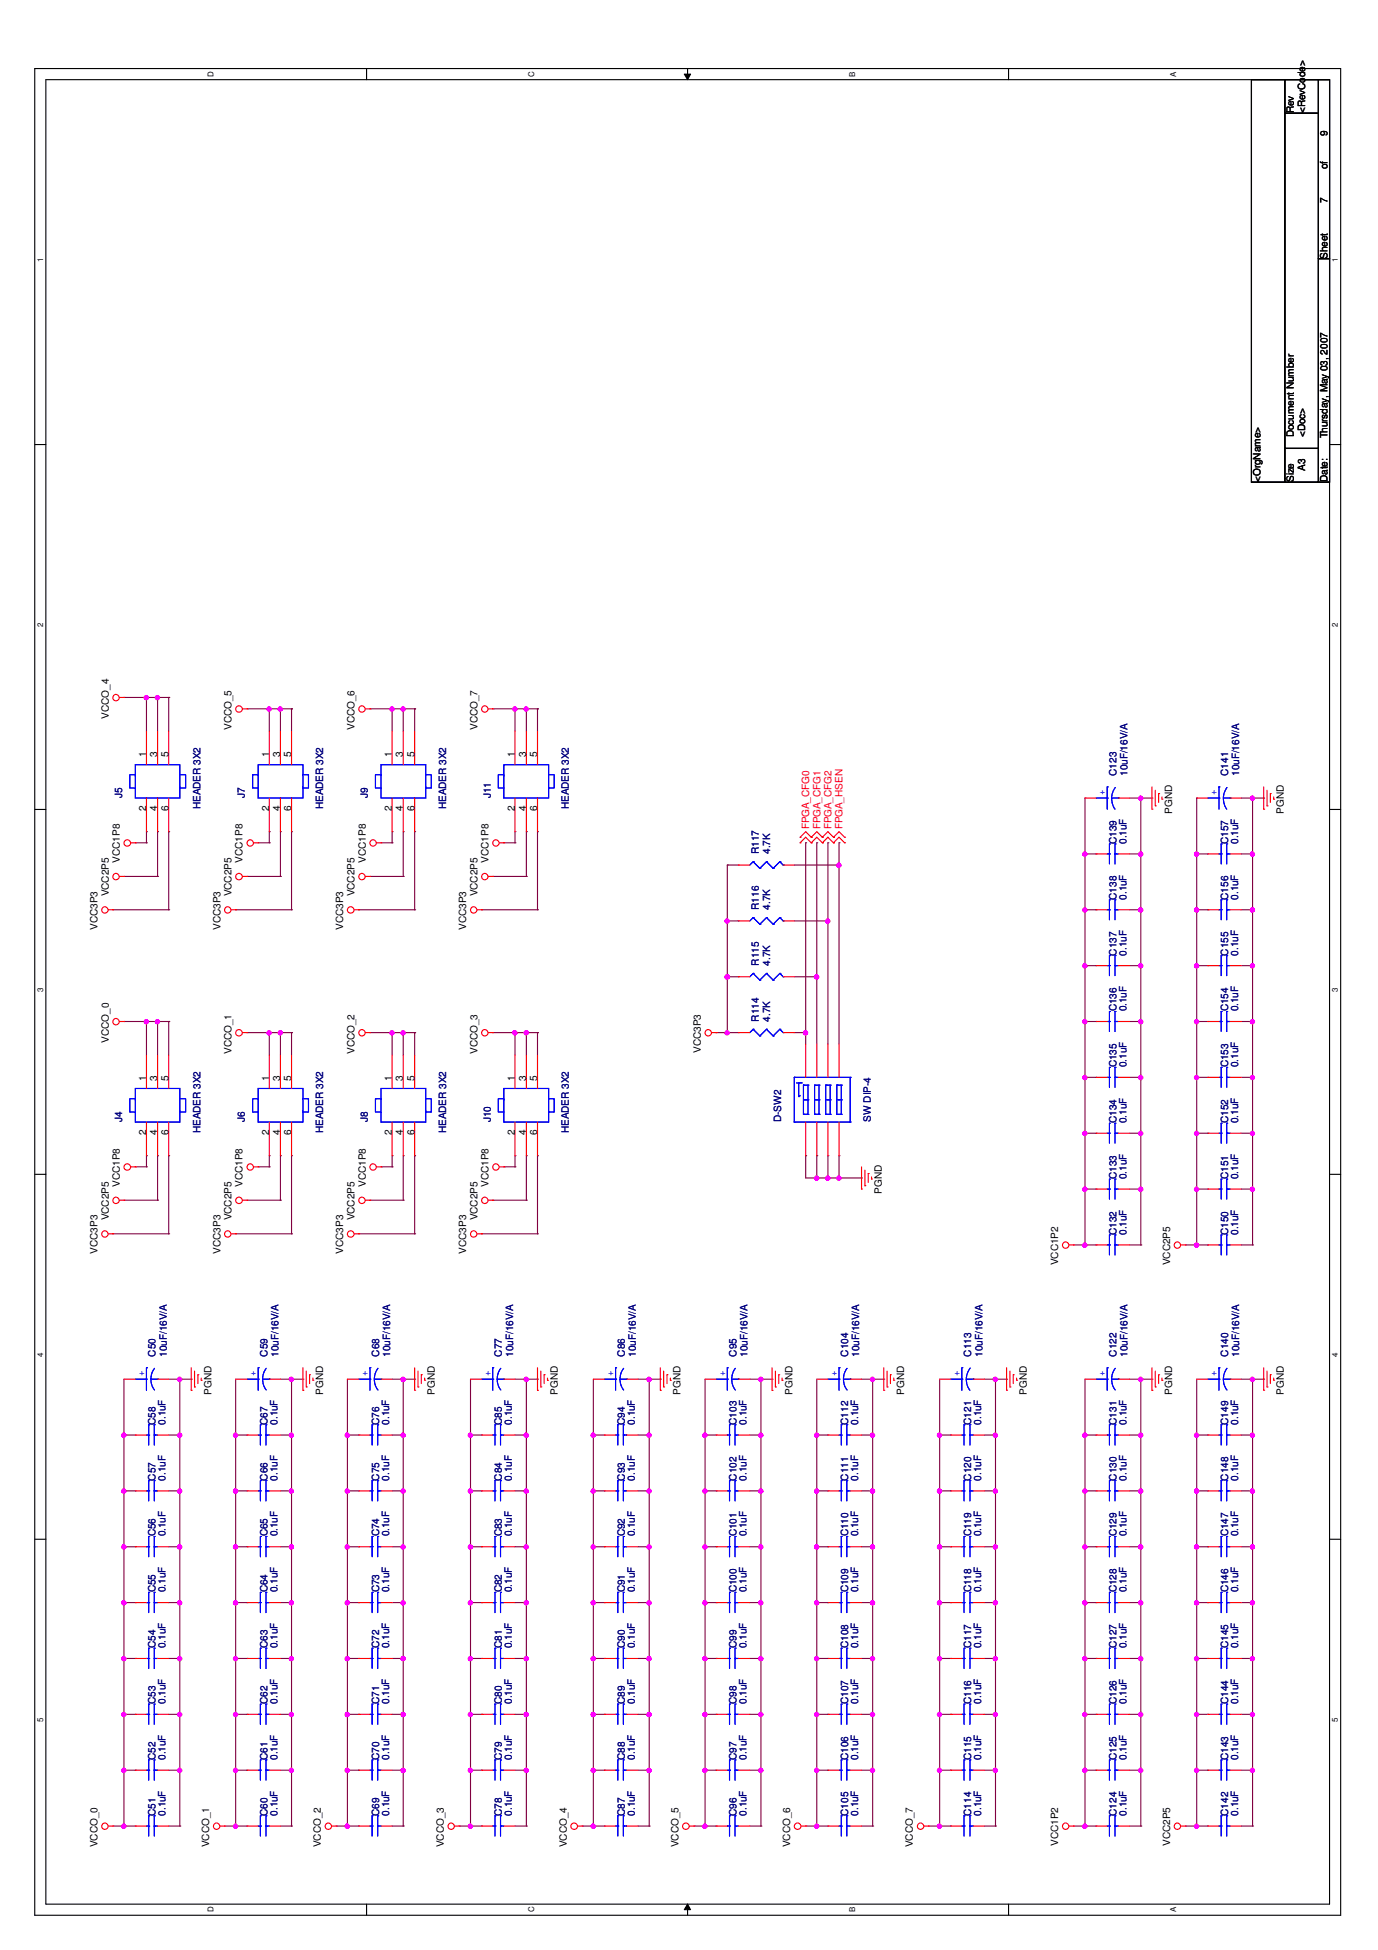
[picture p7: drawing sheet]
<svg xmlns="http://www.w3.org/2000/svg" width="210mm" height="297mm" viewBox="0 0 210 297" stroke-linecap="round" stroke-linejoin="round" font-family="sans-serif">
<defs><g id="words">
<g font-size="1.5">
<text x="197.1" y="17.3" transform="rotate(-90 197.1 17.3)">Rev</text>
<text x="198.8" y="17.3" transform="rotate(-90 198.8 17.3)">&lt;RevCode&gt;</text>
<text x="202.2" y="20.6" transform="rotate(-90 202.2 20.6)">9</text>
<text x="202.2" y="25.8" transform="rotate(-90 202.2 25.8)">of</text>
<text x="202.2" y="30.9" transform="rotate(-90 202.2 30.9)">7</text>
<text x="202.2" y="39.4" transform="rotate(-90 202.2 39.4)">Sheet</text>
<text x="197.1" y="66.6" transform="rotate(-90 197.1 66.6)">Document Number</text>
<text x="198.8" y="71.7" transform="rotate(-90 198.8 71.7)">A3</text>
<text x="198.8" y="66.6" transform="rotate(-90 198.8 66.6)">&lt;Doc&gt;</text>
<text x="202.2" y="66.8" transform="rotate(-90 202.2 66.8)">Thursday, May 03, 2007</text>
<text x="192" y="73.4" transform="rotate(-90 192 73.4)">&lt;OrgName&gt;</text>
<text x="197.1" y="73.4" transform="rotate(-90 197.1 73.4)">Size</text>
<text x="202.2" y="73.4" transform="rotate(-90 202.2 73.4)">Date:</text>
<text x="16.6" y="109.5" transform="rotate(-90 16.6 109.5)">VCCO_4</text>
<text x="35.3" y="111.2" transform="rotate(-90 35.3 111.2)">VCCO_5</text>
<text x="54" y="111.2" transform="rotate(-90 54 111.2)">VCCO_6</text>
<text x="72.7" y="111.2" transform="rotate(-90 72.7 111.2)">VCCO_7</text>
<text x="22.3" y="115.3" transform="rotate(-90 22.3 115.3)">1</text>
<text x="24" y="115.3" transform="rotate(-90 24 115.3)">3</text>
<text x="25.7" y="115.3" transform="rotate(-90 25.7 115.3)">5</text>
<text x="41" y="115.3" transform="rotate(-90 41 115.3)">1</text>
<text x="42.7" y="115.3" transform="rotate(-90 42.7 115.3)">3</text>
<text x="44.4" y="115.3" transform="rotate(-90 44.4 115.3)">5</text>
<text x="59.7" y="115.3" transform="rotate(-90 59.7 115.3)">1</text>
<text x="61.4" y="115.3" transform="rotate(-90 61.4 115.3)">3</text>
<text x="63.1" y="115.3" transform="rotate(-90 63.1 115.3)">5</text>
<text x="78.4" y="115.3" transform="rotate(-90 78.4 115.3)">1</text>
<text x="80.1" y="115.3" transform="rotate(-90 80.1 115.3)">3</text>
<text x="81.8" y="115.3" transform="rotate(-90 81.8 115.3)">5</text>
<text x="22.3" y="123.6" transform="rotate(-90 22.3 123.6)">2</text>
<text x="24" y="123.6" transform="rotate(-90 24 123.6)">4</text>
<text x="25.7" y="123.6" transform="rotate(-90 25.7 123.6)">6</text>
<text x="41" y="123.6" transform="rotate(-90 41 123.6)">2</text>
<text x="42.7" y="123.6" transform="rotate(-90 42.7 123.6)">4</text>
<text x="44.4" y="123.6" transform="rotate(-90 44.4 123.6)">6</text>
<text x="59.7" y="123.6" transform="rotate(-90 59.7 123.6)">2</text>
<text x="61.4" y="123.6" transform="rotate(-90 61.4 123.6)">4</text>
<text x="63.1" y="123.6" transform="rotate(-90 63.1 123.6)">6</text>
<text x="78.4" y="123.6" transform="rotate(-90 78.4 123.6)">2</text>
<text x="80.1" y="123.6" transform="rotate(-90 80.1 123.6)">4</text>
<text x="81.8" y="123.6" transform="rotate(-90 81.8 123.6)">6</text>
<text x="178.6" y="123.9" transform="rotate(-90 178.6 123.9)">PGND</text>
<text x="195.6" y="123.9" transform="rotate(-90 195.6 123.9)">PGND</text>
<text x="18.2" y="131.4" transform="rotate(-90 18.2 131.4)">VCC1P8</text>
<text x="37" y="131.4" transform="rotate(-90 37 131.4)">VCC1P8</text>
<text x="55.7" y="131.4" transform="rotate(-90 55.7 131.4)">VCC1P8</text>
<text x="74.4" y="131.4" transform="rotate(-90 74.4 131.4)">VCC1P8</text>
<text x="16.6" y="136.6" transform="rotate(-90 16.6 136.6)">VCC2P5</text>
<text x="35.3" y="136.6" transform="rotate(-90 35.3 136.6)">VCC2P5</text>
<text x="54" y="136.6" transform="rotate(-90 54 136.6)">VCC2P5</text>
<text x="72.7" y="136.6" transform="rotate(-90 72.7 136.6)">VCC2P5</text>
<text x="14.9" y="141.7" transform="rotate(-90 14.9 141.7)">VCC3P3</text>
<text x="33.6" y="141.7" transform="rotate(-90 33.6 141.7)">VCC3P3</text>
<text x="52.3" y="141.7" transform="rotate(-90 52.3 141.7)">VCC3P3</text>
<text x="71" y="141.7" transform="rotate(-90 71 141.7)">VCC3P3</text>
<text x="16.6" y="158.9" transform="rotate(-90 16.6 158.9)">VCCO_0</text>
<text x="35.3" y="160.6" transform="rotate(-90 35.3 160.6)">VCCO_1</text>
<text x="54" y="160.6" transform="rotate(-90 54 160.6)">VCCO_2</text>
<text x="72.7" y="160.6" transform="rotate(-90 72.7 160.6)">VCCO_3</text>
<text x="106.8" y="160.4" transform="rotate(-90 106.8 160.4)">VCC3P3</text>
<text x="22.3" y="164.6" transform="rotate(-90 22.3 164.6)">1</text>
<text x="24" y="164.6" transform="rotate(-90 24 164.6)">3</text>
<text x="25.7" y="164.6" transform="rotate(-90 25.7 164.6)">5</text>
<text x="41" y="164.6" transform="rotate(-90 41 164.6)">1</text>
<text x="42.7" y="164.6" transform="rotate(-90 42.7 164.6)">3</text>
<text x="44.4" y="164.6" transform="rotate(-90 44.4 164.6)">5</text>
<text x="59.7" y="164.6" transform="rotate(-90 59.7 164.6)">1</text>
<text x="61.4" y="164.6" transform="rotate(-90 61.4 164.6)">3</text>
<text x="63.1" y="164.6" transform="rotate(-90 63.1 164.6)">5</text>
<text x="78.4" y="164.6" transform="rotate(-90 78.4 164.6)">1</text>
<text x="80.1" y="164.6" transform="rotate(-90 80.1 164.6)">3</text>
<text x="81.8" y="164.6" transform="rotate(-90 81.8 164.6)">5</text>
<text x="22.3" y="173" transform="rotate(-90 22.3 173)">2</text>
<text x="24" y="173" transform="rotate(-90 24 173)">4</text>
<text x="25.7" y="173" transform="rotate(-90 25.7 173)">6</text>
<text x="41" y="173" transform="rotate(-90 41 173)">2</text>
<text x="42.7" y="173" transform="rotate(-90 42.7 173)">4</text>
<text x="44.4" y="173" transform="rotate(-90 44.4 173)">6</text>
<text x="59.7" y="173" transform="rotate(-90 59.7 173)">2</text>
<text x="61.4" y="173" transform="rotate(-90 61.4 173)">4</text>
<text x="63.1" y="173" transform="rotate(-90 63.1 173)">6</text>
<text x="78.4" y="173" transform="rotate(-90 78.4 173)">2</text>
<text x="80.1" y="173" transform="rotate(-90 80.1 173)">4</text>
<text x="81.8" y="173" transform="rotate(-90 81.8 173)">6</text>
<text x="16.6" y="185.9" transform="rotate(-90 16.6 185.9)">VCC2P5</text>
<text x="18.2" y="180.8" transform="rotate(-90 18.2 180.8)">VCC1P8</text>
<text x="35.3" y="185.9" transform="rotate(-90 35.3 185.9)">VCC2P5</text>
<text x="37" y="180.8" transform="rotate(-90 37 180.8)">VCC1P8</text>
<text x="54" y="185.9" transform="rotate(-90 54 185.9)">VCC2P5</text>
<text x="55.7" y="180.8" transform="rotate(-90 55.7 180.8)">VCC1P8</text>
<text x="72.7" y="185.9" transform="rotate(-90 72.7 185.9)">VCC2P5</text>
<text x="74.4" y="180.8" transform="rotate(-90 74.4 180.8)">VCC1P8</text>
<text x="134.3" y="181.8" transform="rotate(-90 134.3 181.8)">PGND</text>
<text x="14.9" y="191" transform="rotate(-90 14.9 191)">VCC3P3</text>
<text x="33.6" y="191" transform="rotate(-90 33.6 191)">VCC3P3</text>
<text x="52.3" y="191" transform="rotate(-90 52.3 191)">VCC3P3</text>
<text x="71" y="191" transform="rotate(-90 71 191)">VCC3P3</text>
<text x="161.2" y="192.7" transform="rotate(-90 161.2 192.7)">VCC1P2</text>
<text x="178.2" y="192.7" transform="rotate(-90 178.2 192.7)">VCC2P5</text>
<text x="32.2" y="212.5" transform="rotate(-90 32.2 212.5)">PGND</text>
<text x="49.2" y="212.5" transform="rotate(-90 49.2 212.5)">PGND</text>
<text x="66.3" y="212.5" transform="rotate(-90 66.3 212.5)">PGND</text>
<text x="85" y="212.5" transform="rotate(-90 85 212.5)">PGND</text>
<text x="103.7" y="212.5" transform="rotate(-90 103.7 212.5)">PGND</text>
<text x="120.7" y="212.5" transform="rotate(-90 120.7 212.5)">PGND</text>
<text x="137.7" y="212.5" transform="rotate(-90 137.7 212.5)">PGND</text>
<text x="156.4" y="212.5" transform="rotate(-90 156.4 212.5)">PGND</text>
<text x="178.6" y="212.5" transform="rotate(-90 178.6 212.5)">PGND</text>
<text x="195.6" y="212.5" transform="rotate(-90 195.6 212.5)">PGND</text>
<text x="14.9" y="281.4" transform="rotate(-90 14.9 281.4)">VCCO_0</text>
<text x="31.9" y="281.4" transform="rotate(-90 31.9 281.4)">VCCO_1</text>
<text x="48.9" y="281.4" transform="rotate(-90 48.9 281.4)">VCCO_2</text>
<text x="67.6" y="281.4" transform="rotate(-90 67.6 281.4)">VCCO_3</text>
<text x="86.3" y="281.4" transform="rotate(-90 86.3 281.4)">VCCO_4</text>
<text x="103.3" y="281.4" transform="rotate(-90 103.3 281.4)">VCCO_5</text>
<text x="120.4" y="281.4" transform="rotate(-90 120.4 281.4)">VCCO_6</text>
<text x="139.1" y="281.4" transform="rotate(-90 139.1 281.4)">VCCO_7</text>
<text x="161.2" y="281.2" transform="rotate(-90 161.2 281.2)">VCC1P2</text>
<text x="178.2" y="281.2" transform="rotate(-90 178.2 281.2)">VCC2P5</text>
</g>
<g font-size="1.5" fill="#000080">
<text x="170.1" y="118.2" transform="rotate(-90 170.1 118.2)">C123</text>
<text x="171.7" y="118.2" transform="rotate(-90 171.7 118.2)">10uF/16V/A</text>
<text x="187.1" y="118.2" transform="rotate(-90 187.1 118.2)">C141</text>
<text x="188.8" y="118.2" transform="rotate(-90 188.8 118.2)">10uF/16V/A</text>
<text x="18.6" y="121.6" transform="rotate(-90 18.6 121.6)">J5</text>
<text x="30.5" y="123.3" transform="rotate(-90 30.5 123.3)">HEADER 3X2</text>
<text x="37.3" y="121.6" transform="rotate(-90 37.3 121.6)">J7</text>
<text x="49.2" y="123.3" transform="rotate(-90 49.2 123.3)">HEADER 3X2</text>
<text x="56" y="121.6" transform="rotate(-90 56 121.6)">J9</text>
<text x="67.9" y="123.3" transform="rotate(-90 67.9 123.3)">HEADER 3X2</text>
<text x="74.8" y="121.6" transform="rotate(-90 74.8 121.6)">J11</text>
<text x="86.7" y="123.3" transform="rotate(-90 86.7 123.3)">HEADER 3X2</text>
<text x="115.6" y="130.1" transform="rotate(-90 115.6 130.1)">R117</text>
<text x="117.3" y="130.1" transform="rotate(-90 117.3 130.1)">4.7K</text>
<text x="170.1" y="128.6" transform="rotate(-90 170.1 128.6)">C139</text>
<text x="171.6" y="128.6" transform="rotate(-90 171.6 128.6)">0.1uF</text>
<text x="187.1" y="128.6" transform="rotate(-90 187.1 128.6)">C157</text>
<text x="188.6" y="128.6" transform="rotate(-90 188.6 128.6)">0.1uF</text>
<text x="170.1" y="137.1" transform="rotate(-90 170.1 137.1)">C138</text>
<text x="171.6" y="137.1" transform="rotate(-90 171.6 137.1)">0.1uF</text>
<text x="187.1" y="137.1" transform="rotate(-90 187.1 137.1)">C156</text>
<text x="188.6" y="137.1" transform="rotate(-90 188.6 137.1)">0.1uF</text>
<text x="115.6" y="138.6" transform="rotate(-90 115.6 138.6)">R116</text>
<text x="117.3" y="138.6" transform="rotate(-90 117.3 138.6)">4.7K</text>
<text x="115.6" y="147.1" transform="rotate(-90 115.6 147.1)">R115</text>
<text x="117.3" y="147.1" transform="rotate(-90 117.3 147.1)">4.7K</text>
<text x="170.1" y="145.6" transform="rotate(-90 170.1 145.6)">C137</text>
<text x="171.6" y="145.6" transform="rotate(-90 171.6 145.6)">0.1uF</text>
<text x="187.1" y="145.6" transform="rotate(-90 187.1 145.6)">C155</text>
<text x="188.6" y="145.6" transform="rotate(-90 188.6 145.6)">0.1uF</text>
<text x="115.6" y="155.6" transform="rotate(-90 115.6 155.6)">R114</text>
<text x="117.3" y="155.6" transform="rotate(-90 117.3 155.6)">4.7K</text>
<text x="170.1" y="154.1" transform="rotate(-90 170.1 154.1)">C136</text>
<text x="171.6" y="154.1" transform="rotate(-90 171.6 154.1)">0.1uF</text>
<text x="187.1" y="154.1" transform="rotate(-90 187.1 154.1)">C154</text>
<text x="188.6" y="154.1" transform="rotate(-90 188.6 154.1)">0.1uF</text>
<text x="170.1" y="162.6" transform="rotate(-90 170.1 162.6)">C135</text>
<text x="171.6" y="162.6" transform="rotate(-90 171.6 162.6)">0.1uF</text>
<text x="187.1" y="162.6" transform="rotate(-90 187.1 162.6)">C153</text>
<text x="188.6" y="162.6" transform="rotate(-90 188.6 162.6)">0.1uF</text>
<text x="18.6" y="170.9" transform="rotate(-90 18.6 170.9)">J4</text>
<text x="30.5" y="172.6" transform="rotate(-90 30.5 172.6)">HEADER 3X2</text>
<text x="37.3" y="170.9" transform="rotate(-90 37.3 170.9)">J6</text>
<text x="49.2" y="172.6" transform="rotate(-90 49.2 172.6)">HEADER 3X2</text>
<text x="56" y="170.9" transform="rotate(-90 56 170.9)">J8</text>
<text x="67.9" y="172.6" transform="rotate(-90 67.9 172.6)">HEADER 3X2</text>
<text x="74.8" y="170.9" transform="rotate(-90 74.8 170.9)">J10</text>
<text x="86.7" y="172.6" transform="rotate(-90 86.7 172.6)">HEADER 3X2</text>
<text x="119" y="170.9" transform="rotate(-90 119 170.9)">D-SW2</text>
<text x="132.6" y="170.9" transform="rotate(-90 132.6 170.9)">SW DIP-4</text>
<text x="170.1" y="171.1" transform="rotate(-90 170.1 171.1)">C134</text>
<text x="171.6" y="171.1" transform="rotate(-90 171.6 171.1)">0.1uF</text>
<text x="187.1" y="171.1" transform="rotate(-90 187.1 171.1)">C152</text>
<text x="188.6" y="171.1" transform="rotate(-90 188.6 171.1)">0.1uF</text>
<text x="170.1" y="179.6" transform="rotate(-90 170.1 179.6)">C133</text>
<text x="171.6" y="179.6" transform="rotate(-90 171.6 179.6)">0.1uF</text>
<text x="187.1" y="179.6" transform="rotate(-90 187.1 179.6)">C151</text>
<text x="188.6" y="179.6" transform="rotate(-90 188.6 179.6)">0.1uF</text>
<text x="170.1" y="188.1" transform="rotate(-90 170.1 188.1)">C132</text>
<text x="171.6" y="188.1" transform="rotate(-90 171.6 188.1)">0.1uF</text>
<text x="187.1" y="188.1" transform="rotate(-90 187.1 188.1)">C150</text>
<text x="188.6" y="188.1" transform="rotate(-90 188.6 188.1)">0.1uF</text>
<text x="23.7" y="206.7" transform="rotate(-90 23.7 206.7)">C50</text>
<text x="25.4" y="206.7" transform="rotate(-90 25.4 206.7)">10uF/16V/A</text>
<text x="40.7" y="206.7" transform="rotate(-90 40.7 206.7)">C59</text>
<text x="42.4" y="206.7" transform="rotate(-90 42.4 206.7)">10uF/16V/A</text>
<text x="57.7" y="206.7" transform="rotate(-90 57.7 206.7)">C68</text>
<text x="59.4" y="206.7" transform="rotate(-90 59.4 206.7)">10uF/16V/A</text>
<text x="76.5" y="206.7" transform="rotate(-90 76.5 206.7)">C77</text>
<text x="78.1" y="206.7" transform="rotate(-90 78.1 206.7)">10uF/16V/A</text>
<text x="95.2" y="206.7" transform="rotate(-90 95.2 206.7)">C86</text>
<text x="96.9" y="206.7" transform="rotate(-90 96.9 206.7)">10uF/16V/A</text>
<text x="112.2" y="206.7" transform="rotate(-90 112.2 206.7)">C95</text>
<text x="113.9" y="206.7" transform="rotate(-90 113.9 206.7)">10uF/16V/A</text>
<text x="129.2" y="206.7" transform="rotate(-90 129.2 206.7)">C104</text>
<text x="130.9" y="206.7" transform="rotate(-90 130.9 206.7)">10uF/16V/A</text>
<text x="147.9" y="206.7" transform="rotate(-90 147.9 206.7)">C113</text>
<text x="149.6" y="206.7" transform="rotate(-90 149.6 206.7)">10uF/16V/A</text>
<text x="170.1" y="206.7" transform="rotate(-90 170.1 206.7)">C122</text>
<text x="171.7" y="206.7" transform="rotate(-90 171.7 206.7)">10uF/16V/A</text>
<text x="187.1" y="206.7" transform="rotate(-90 187.1 206.7)">C140</text>
<text x="188.8" y="206.7" transform="rotate(-90 188.8 206.7)">10uF/16V/A</text>
<text x="23.7" y="217" transform="rotate(-90 23.7 217)">C58</text>
<text x="25.2" y="217" transform="rotate(-90 25.2 217)">0.1uF</text>
<text x="40.7" y="217" transform="rotate(-90 40.7 217)">C67</text>
<text x="42.2" y="217" transform="rotate(-90 42.2 217)">0.1uF</text>
<text x="57.7" y="217" transform="rotate(-90 57.7 217)">C76</text>
<text x="59.3" y="217" transform="rotate(-90 59.3 217)">0.1uF</text>
<text x="76.5" y="217" transform="rotate(-90 76.5 217)">C85</text>
<text x="78" y="217" transform="rotate(-90 78 217)">0.1uF</text>
<text x="95.2" y="217" transform="rotate(-90 95.2 217)">C94</text>
<text x="96.7" y="217" transform="rotate(-90 96.7 217)">0.1uF</text>
<text x="112.2" y="217" transform="rotate(-90 112.2 217)">C103</text>
<text x="113.7" y="217" transform="rotate(-90 113.7 217)">0.1uF</text>
<text x="129.2" y="217" transform="rotate(-90 129.2 217)">C112</text>
<text x="130.7" y="217" transform="rotate(-90 130.7 217)">0.1uF</text>
<text x="147.9" y="217" transform="rotate(-90 147.9 217)">C121</text>
<text x="149.5" y="217" transform="rotate(-90 149.5 217)">0.1uF</text>
<text x="170.1" y="217" transform="rotate(-90 170.1 217)">C131</text>
<text x="171.6" y="217" transform="rotate(-90 171.6 217)">0.1uF</text>
<text x="187.1" y="217" transform="rotate(-90 187.1 217)">C149</text>
<text x="188.6" y="217" transform="rotate(-90 188.6 217)">0.1uF</text>
<text x="23.7" y="225.5" transform="rotate(-90 23.7 225.5)">C57</text>
<text x="25.2" y="225.5" transform="rotate(-90 25.2 225.5)">0.1uF</text>
<text x="40.7" y="225.5" transform="rotate(-90 40.7 225.5)">C66</text>
<text x="42.2" y="225.5" transform="rotate(-90 42.2 225.5)">0.1uF</text>
<text x="57.7" y="225.5" transform="rotate(-90 57.7 225.5)">C75</text>
<text x="59.3" y="225.5" transform="rotate(-90 59.3 225.5)">0.1uF</text>
<text x="76.5" y="225.5" transform="rotate(-90 76.5 225.5)">C84</text>
<text x="78" y="225.5" transform="rotate(-90 78 225.5)">0.1uF</text>
<text x="95.2" y="225.5" transform="rotate(-90 95.2 225.5)">C93</text>
<text x="96.7" y="225.5" transform="rotate(-90 96.7 225.5)">0.1uF</text>
<text x="112.2" y="225.5" transform="rotate(-90 112.2 225.5)">C102</text>
<text x="113.7" y="225.5" transform="rotate(-90 113.7 225.5)">0.1uF</text>
<text x="129.2" y="225.5" transform="rotate(-90 129.2 225.5)">C111</text>
<text x="130.7" y="225.5" transform="rotate(-90 130.7 225.5)">0.1uF</text>
<text x="147.9" y="225.5" transform="rotate(-90 147.9 225.5)">C120</text>
<text x="149.5" y="225.5" transform="rotate(-90 149.5 225.5)">0.1uF</text>
<text x="170.1" y="225.5" transform="rotate(-90 170.1 225.5)">C130</text>
<text x="171.6" y="225.5" transform="rotate(-90 171.6 225.5)">0.1uF</text>
<text x="187.1" y="225.5" transform="rotate(-90 187.1 225.5)">C148</text>
<text x="188.6" y="225.5" transform="rotate(-90 188.6 225.5)">0.1uF</text>
<text x="23.7" y="234" transform="rotate(-90 23.7 234)">C56</text>
<text x="25.2" y="234" transform="rotate(-90 25.2 234)">0.1uF</text>
<text x="40.7" y="234" transform="rotate(-90 40.7 234)">C65</text>
<text x="42.2" y="234" transform="rotate(-90 42.2 234)">0.1uF</text>
<text x="57.7" y="234" transform="rotate(-90 57.7 234)">C74</text>
<text x="59.3" y="234" transform="rotate(-90 59.3 234)">0.1uF</text>
<text x="76.5" y="234" transform="rotate(-90 76.5 234)">C83</text>
<text x="78" y="234" transform="rotate(-90 78 234)">0.1uF</text>
<text x="95.2" y="234" transform="rotate(-90 95.2 234)">C92</text>
<text x="96.7" y="234" transform="rotate(-90 96.7 234)">0.1uF</text>
<text x="112.2" y="234" transform="rotate(-90 112.2 234)">C101</text>
<text x="113.7" y="234" transform="rotate(-90 113.7 234)">0.1uF</text>
<text x="129.2" y="234" transform="rotate(-90 129.2 234)">C110</text>
<text x="130.7" y="234" transform="rotate(-90 130.7 234)">0.1uF</text>
<text x="147.9" y="234" transform="rotate(-90 147.9 234)">C119</text>
<text x="149.5" y="234" transform="rotate(-90 149.5 234)">0.1uF</text>
<text x="170.1" y="234" transform="rotate(-90 170.1 234)">C129</text>
<text x="171.6" y="234" transform="rotate(-90 171.6 234)">0.1uF</text>
<text x="187.1" y="234" transform="rotate(-90 187.1 234)">C147</text>
<text x="188.6" y="234" transform="rotate(-90 188.6 234)">0.1uF</text>
<text x="23.7" y="242.6" transform="rotate(-90 23.7 242.6)">C55</text>
<text x="25.2" y="242.6" transform="rotate(-90 25.2 242.6)">0.1uF</text>
<text x="40.7" y="242.6" transform="rotate(-90 40.7 242.6)">C64</text>
<text x="42.2" y="242.6" transform="rotate(-90 42.2 242.6)">0.1uF</text>
<text x="57.7" y="242.6" transform="rotate(-90 57.7 242.6)">C73</text>
<text x="59.3" y="242.6" transform="rotate(-90 59.3 242.6)">0.1uF</text>
<text x="76.5" y="242.6" transform="rotate(-90 76.5 242.6)">C82</text>
<text x="78" y="242.6" transform="rotate(-90 78 242.6)">0.1uF</text>
<text x="95.2" y="242.6" transform="rotate(-90 95.2 242.6)">C91</text>
<text x="96.7" y="242.6" transform="rotate(-90 96.7 242.6)">0.1uF</text>
<text x="112.2" y="242.6" transform="rotate(-90 112.2 242.6)">C100</text>
<text x="113.7" y="242.6" transform="rotate(-90 113.7 242.6)">0.1uF</text>
<text x="129.2" y="242.6" transform="rotate(-90 129.2 242.6)">C109</text>
<text x="130.7" y="242.6" transform="rotate(-90 130.7 242.6)">0.1uF</text>
<text x="147.9" y="242.6" transform="rotate(-90 147.9 242.6)">C118</text>
<text x="149.5" y="242.6" transform="rotate(-90 149.5 242.6)">0.1uF</text>
<text x="170.1" y="242.6" transform="rotate(-90 170.1 242.6)">C128</text>
<text x="171.6" y="242.6" transform="rotate(-90 171.6 242.6)">0.1uF</text>
<text x="187.1" y="242.6" transform="rotate(-90 187.1 242.6)">C146</text>
<text x="188.6" y="242.6" transform="rotate(-90 188.6 242.6)">0.1uF</text>
<text x="23.7" y="251.1" transform="rotate(-90 23.7 251.1)">C54</text>
<text x="25.2" y="251.1" transform="rotate(-90 25.2 251.1)">0.1uF</text>
<text x="40.7" y="251.1" transform="rotate(-90 40.7 251.1)">C63</text>
<text x="42.2" y="251.1" transform="rotate(-90 42.2 251.1)">0.1uF</text>
<text x="57.7" y="251.1" transform="rotate(-90 57.7 251.1)">C72</text>
<text x="59.3" y="251.1" transform="rotate(-90 59.3 251.1)">0.1uF</text>
<text x="76.5" y="251.1" transform="rotate(-90 76.5 251.1)">C81</text>
<text x="78" y="251.1" transform="rotate(-90 78 251.1)">0.1uF</text>
<text x="95.2" y="251.1" transform="rotate(-90 95.2 251.1)">C90</text>
<text x="96.7" y="251.1" transform="rotate(-90 96.7 251.1)">0.1uF</text>
<text x="112.2" y="251.1" transform="rotate(-90 112.2 251.1)">C99</text>
<text x="113.7" y="251.1" transform="rotate(-90 113.7 251.1)">0.1uF</text>
<text x="129.2" y="251.1" transform="rotate(-90 129.2 251.1)">C108</text>
<text x="130.7" y="251.1" transform="rotate(-90 130.7 251.1)">0.1uF</text>
<text x="147.9" y="251.1" transform="rotate(-90 147.9 251.1)">C117</text>
<text x="149.5" y="251.1" transform="rotate(-90 149.5 251.1)">0.1uF</text>
<text x="170.1" y="251.1" transform="rotate(-90 170.1 251.1)">C127</text>
<text x="171.6" y="251.1" transform="rotate(-90 171.6 251.1)">0.1uF</text>
<text x="187.1" y="251.1" transform="rotate(-90 187.1 251.1)">C145</text>
<text x="188.6" y="251.1" transform="rotate(-90 188.6 251.1)">0.1uF</text>
<text x="23.7" y="259.6" transform="rotate(-90 23.7 259.6)">C53</text>
<text x="25.2" y="259.6" transform="rotate(-90 25.2 259.6)">0.1uF</text>
<text x="40.7" y="259.6" transform="rotate(-90 40.7 259.6)">C62</text>
<text x="42.2" y="259.6" transform="rotate(-90 42.2 259.6)">0.1uF</text>
<text x="57.7" y="259.6" transform="rotate(-90 57.7 259.6)">C71</text>
<text x="59.3" y="259.6" transform="rotate(-90 59.3 259.6)">0.1uF</text>
<text x="76.5" y="259.6" transform="rotate(-90 76.5 259.6)">C80</text>
<text x="78" y="259.6" transform="rotate(-90 78 259.6)">0.1uF</text>
<text x="95.2" y="259.6" transform="rotate(-90 95.2 259.6)">C89</text>
<text x="96.7" y="259.6" transform="rotate(-90 96.7 259.6)">0.1uF</text>
<text x="112.2" y="259.6" transform="rotate(-90 112.2 259.6)">C98</text>
<text x="113.7" y="259.6" transform="rotate(-90 113.7 259.6)">0.1uF</text>
<text x="129.2" y="259.6" transform="rotate(-90 129.2 259.6)">C107</text>
<text x="130.7" y="259.6" transform="rotate(-90 130.7 259.6)">0.1uF</text>
<text x="147.9" y="259.6" transform="rotate(-90 147.9 259.6)">C116</text>
<text x="149.5" y="259.6" transform="rotate(-90 149.5 259.6)">0.1uF</text>
<text x="170.1" y="259.6" transform="rotate(-90 170.1 259.6)">C126</text>
<text x="171.6" y="259.6" transform="rotate(-90 171.6 259.6)">0.1uF</text>
<text x="187.1" y="259.6" transform="rotate(-90 187.1 259.6)">C144</text>
<text x="188.6" y="259.6" transform="rotate(-90 188.6 259.6)">0.1uF</text>
<text x="23.7" y="268.1" transform="rotate(-90 23.7 268.1)">C52</text>
<text x="25.2" y="268.1" transform="rotate(-90 25.2 268.1)">0.1uF</text>
<text x="40.7" y="268.1" transform="rotate(-90 40.7 268.1)">C61</text>
<text x="42.2" y="268.1" transform="rotate(-90 42.2 268.1)">0.1uF</text>
<text x="57.7" y="268.1" transform="rotate(-90 57.7 268.1)">C70</text>
<text x="59.3" y="268.1" transform="rotate(-90 59.3 268.1)">0.1uF</text>
<text x="76.5" y="268.1" transform="rotate(-90 76.5 268.1)">C79</text>
<text x="78" y="268.1" transform="rotate(-90 78 268.1)">0.1uF</text>
<text x="95.2" y="268.1" transform="rotate(-90 95.2 268.1)">C88</text>
<text x="96.7" y="268.1" transform="rotate(-90 96.7 268.1)">0.1uF</text>
<text x="112.2" y="268.1" transform="rotate(-90 112.2 268.1)">C97</text>
<text x="113.7" y="268.1" transform="rotate(-90 113.7 268.1)">0.1uF</text>
<text x="129.2" y="268.1" transform="rotate(-90 129.2 268.1)">C106</text>
<text x="130.7" y="268.1" transform="rotate(-90 130.7 268.1)">0.1uF</text>
<text x="147.9" y="268.1" transform="rotate(-90 147.9 268.1)">C115</text>
<text x="149.5" y="268.1" transform="rotate(-90 149.5 268.1)">0.1uF</text>
<text x="170.1" y="268.1" transform="rotate(-90 170.1 268.1)">C125</text>
<text x="171.6" y="268.1" transform="rotate(-90 171.6 268.1)">0.1uF</text>
<text x="187.1" y="268.1" transform="rotate(-90 187.1 268.1)">C143</text>
<text x="188.6" y="268.1" transform="rotate(-90 188.6 268.1)">0.1uF</text>
<text x="23.7" y="276.6" transform="rotate(-90 23.7 276.6)">C51</text>
<text x="25.2" y="276.6" transform="rotate(-90 25.2 276.6)">0.1uF</text>
<text x="40.7" y="276.6" transform="rotate(-90 40.7 276.6)">C60</text>
<text x="42.2" y="276.6" transform="rotate(-90 42.2 276.6)">0.1uF</text>
<text x="57.7" y="276.6" transform="rotate(-90 57.7 276.6)">C69</text>
<text x="59.3" y="276.6" transform="rotate(-90 59.3 276.6)">0.1uF</text>
<text x="76.5" y="276.6" transform="rotate(-90 76.5 276.6)">C78</text>
<text x="78" y="276.6" transform="rotate(-90 78 276.6)">0.1uF</text>
<text x="95.2" y="276.6" transform="rotate(-90 95.2 276.6)">C87</text>
<text x="96.7" y="276.6" transform="rotate(-90 96.7 276.6)">0.1uF</text>
<text x="112.2" y="276.6" transform="rotate(-90 112.2 276.6)">C96</text>
<text x="113.7" y="276.6" transform="rotate(-90 113.7 276.6)">0.1uF</text>
<text x="129.2" y="276.6" transform="rotate(-90 129.2 276.6)">C105</text>
<text x="130.7" y="276.6" transform="rotate(-90 130.7 276.6)">0.1uF</text>
<text x="147.9" y="276.6" transform="rotate(-90 147.9 276.6)">C114</text>
<text x="149.5" y="276.6" transform="rotate(-90 149.5 276.6)">0.1uF</text>
<text x="170.1" y="276.6" transform="rotate(-90 170.1 276.6)">C124</text>
<text x="171.6" y="276.6" transform="rotate(-90 171.6 276.6)">0.1uF</text>
<text x="187.1" y="276.6" transform="rotate(-90 187.1 276.6)">C142</text>
<text x="188.6" y="276.6" transform="rotate(-90 188.6 276.6)">0.1uF</text>
</g>
<g font-size="1.5" fill="#00f">
<text x="168.4" y="121.1" transform="rotate(-90 168.4 121.1)">+</text>
<text x="185.4" y="121.1" transform="rotate(-90 185.4 121.1)">+</text>
<text x="22" y="209.6" transform="rotate(-90 22 209.6)">+</text>
<text x="39" y="209.6" transform="rotate(-90 39 209.6)">+</text>
<text x="56" y="209.6" transform="rotate(-90 56 209.6)">+</text>
<text x="74.8" y="209.6" transform="rotate(-90 74.8 209.6)">+</text>
<text x="93.5" y="209.6" transform="rotate(-90 93.5 209.6)">+</text>
<text x="110.5" y="209.6" transform="rotate(-90 110.5 209.6)">+</text>
<text x="127.5" y="209.6" transform="rotate(-90 127.5 209.6)">+</text>
<text x="146.2" y="209.6" transform="rotate(-90 146.2 209.6)">+</text>
<text x="168.4" y="209.6" transform="rotate(-90 168.4 209.6)">+</text>
<text x="185.4" y="209.6" transform="rotate(-90 185.4 209.6)">+</text>
</g>
<g font-size="1.5" fill="#f00">
<text x="123.3" y="126.4" transform="rotate(-90 123.3 126.4)">FPGA_CFG0</text>
<text x="125" y="126.4" transform="rotate(-90 125 126.4)">FPGA_CFG1</text>
<text x="126.7" y="126.4" transform="rotate(-90 126.7 126.4)">FPGA_CFG2</text>
<text x="128.4" y="126.4" transform="rotate(-90 128.4 126.4)">FPGA_HSEN</text>
</g>
<g font-size="1.2">
<text x="32.5" y="11.7" transform="rotate(-90 32.5 11.7)">D</text>
<text x="81.4" y="11.7" transform="rotate(-90 81.4 11.7)">C</text>
<text x="130.3" y="11.7" transform="rotate(-90 130.3 11.7)">B</text>
<text x="179.2" y="11.7" transform="rotate(-90 179.2 11.7)">A</text>
<text x="6.6" y="39.9" transform="rotate(-90 6.6 39.9)">1</text>
<text x="203.8" y="39.9" transform="rotate(-90 203.8 39.9)">1</text>
<text x="6.6" y="95.5" transform="rotate(-90 6.6 95.5)">2</text>
<text x="203.8" y="95.5" transform="rotate(-90 203.8 95.5)">2</text>
<text x="6.6" y="151.1" transform="rotate(-90 6.6 151.1)">3</text>
<text x="203.8" y="151.1" transform="rotate(-90 203.8 151.1)">3</text>
<text x="6.6" y="206.7" transform="rotate(-90 6.6 206.7)">4</text>
<text x="203.8" y="206.7" transform="rotate(-90 203.8 206.7)">4</text>
<text x="6.6" y="262.3" transform="rotate(-90 6.6 262.3)">5</text>
<text x="203.8" y="262.3" transform="rotate(-90 203.8 262.3)">5</text>
<text x="32.5" y="291.3" transform="rotate(-90 32.5 291.3)">D</text>
<text x="81.4" y="291.3" transform="rotate(-90 81.4 291.3)">C</text>
<text x="130.3" y="291.3" transform="rotate(-90 130.3 291.3)">B</text>
<text x="179.2" y="291.3" transform="rotate(-90 179.2 291.3)">A</text>
</g>
</g></defs>
<path d="M5.3 10.4h198.9v281.3h-198.9zM7 12.1h195.5v278h-195.5z" fill="none" stroke="#000" stroke-width=".17"/>
<g fill="#fff">
<path d="M5.5 261.6h1.3v.7h-1.3z"/>
<path d="M202.7 261.6h1.3v.7h-1.3z"/>
</g>
<path d="M5.3 234.5h1.7M202.5 234.5h1.7" fill="none" stroke="#000" stroke-width=".17"/>
<g fill="#fff">
<path d="M5.5 206.1h1.3v.6h-1.3z"/>
<path d="M202.7 206.1h1.3v.6h-1.3z"/>
</g>
<path d="M5.3 178.9h1.7M202.5 178.9h1.7" fill="none" stroke="#000" stroke-width=".17"/>
<g fill="#fff">
<path d="M5.5 150.5h1.3v.6h-1.3z"/>
<path d="M202.7 150.5h1.3v.6h-1.3z"/>
</g>
<path d="M5.3 123.3h1.7M202.5 123.3h1.7" fill="none" stroke="#000" stroke-width=".17"/>
<g fill="#fff">
<path d="M5.5 94.9h1.3v.6h-1.3z"/>
<path d="M202.7 94.9h1.3v.6h-1.3z"/>
</g>
<path d="M5.3 67.7h1.7M202.5 67.7h1.7" fill="none" stroke="#000" stroke-width=".17"/>
<g fill="#fff">
<path d="M5.5 39.3h1.3v.6h-1.3z"/>
<path d="M202.7 39.3h1.3v.6h-1.3z"/>
<path d="M31.4 290.5h1.4v.8h-1.4z"/>
<path d="M31.4 10.9h1.4v.8h-1.4z"/>
<path d="M80.3 290.5h1.3v.8h-1.3z"/>
<path d="M80.3 10.9h1.3v.8h-1.3z"/>
</g>
<path d="M55.8 10.4v1.7M55.8 290.1v1.6" fill="none" stroke="#000" stroke-width=".17"/>
<g fill="#fff">
<path d="M129.2 290.6h1.3v.7h-1.3z"/>
<path d="M129.2 10.9h1.3v.8h-1.3z"/>
</g>
<path d="M104.7 10.4v1.7M104.7 290.1v1.6" fill="none" stroke="#000" stroke-width=".17"/>
<path d="M104.2 11.3h1l-.5 .8zM104.7 290.1l.5 .8h-1z" fill="#000"/>
<path d="M104.2 11.3h1l-.5 .8zM104.7 290.1l.5 .8h-1z" fill="none" stroke="#000" stroke-width=".15"/>
<g fill="#fff">
<path d="M178.1 290.6h1.3v.7h-1.3z"/>
<path d="M178.1 10.9h1.3v.8h-1.3z"/>
</g>
<path d="M153.6 10.4v1.7M153.6 290.1v1.6" fill="none" stroke="#000" stroke-width=".17"/>
<path d="M122.7 128.4h.1M122.7 128.4v28.9M190.8 261.1h.1M190.8 261.1v8.5" fill="none" stroke="#800040" stroke-width=".17"/>
<circle cx="190.8" cy="269.7" r=".32" fill="#f0f"/>
<circle cx="190.8" cy="269.7" r=".32" fill="none" stroke="#f0f" stroke-width=".17"/>
<circle cx="190.8" cy="261.2" r=".32" fill="#f0f"/>
<circle cx="190.8" cy="261.2" r=".32" fill="none" stroke="#f0f" stroke-width=".17"/>
<path d="M190.8 121.6h.1M190.8 121.6v8.5M182.3 155.6h1.7M184 155.6h.1M59.7 176h.1M59.7 176v1.7M131.2 227.1h1.7M132.9 227.1h.1M52.9 261.1h1.8M54.7 261.1h.1M173.8 269.6h.1M173.8 269.6v8.6" fill="none" stroke="#800040" stroke-width=".17"/>
<circle cx="190.8" cy="121.6" r=".32" fill="#f0f"/>
<circle cx="190.8" cy="121.6" r=".32" fill="none" stroke="#f0f" stroke-width=".17"/>
<path d="M173.8 172.6h.1M173.8 172.6v8.5" fill="none" stroke="#800040" stroke-width=".17"/>
<circle cx="173.8" cy="181.2" r=".32" fill="#f0f"/>
<circle cx="173.8" cy="181.2" r=".32" fill="none" stroke="#f0f" stroke-width=".17"/>
<circle cx="173.8" cy="172.6" r=".32" fill="#f0f"/>
<circle cx="173.8" cy="172.6" r=".32" fill="none" stroke="#f0f" stroke-width=".17"/>
<path d="M42.7 157.3h.1M42.7 157.3v3.4M151.6 218.6h.1M151.6 218.6v8.5M172 210.1h1.8M173.8 210.1h.1M97.2 227.1h1.7M98.9 227.1h.1M182.3 244.1h1.7M184 244.1h.1" fill="none" stroke="#800040" stroke-width=".17"/>
<circle cx="151.6" cy="218.6" r=".32" fill="#f0f"/>
<circle cx="151.6" cy="218.6" r=".32" fill="none" stroke="#f0f" stroke-width=".17"/>
<path d="M73.4 138.6h8.5M81.9 138.6h.1M173.8 210.1h1.7M175.5 210.1h.1M143.1 227.1h1.7M144.8 227.1h.1M180.6 278.2h1.7M182.3 278.2h.1" fill="none" stroke="#800040" stroke-width=".17"/>
<circle cx="182.3" cy="278.2" r=".32" fill="#f0f"/>
<circle cx="182.3" cy="278.2" r=".32" fill="none" stroke="#f0f" stroke-width=".17"/>
<g fill="none" stroke="#800040" stroke-width=".17">
<path d="M190.8 138.6h.1M190.8 138.6v8.5M75.1 157.3h3.3M78.4 157.3h.1M182.3 164.1h.1M182.3 164.1v8.5M182.3 189.6h1.7M184 189.6h.1M35.9 218.6h1.7M37.6 218.6h.1M131.2 210.1h1.7M132.9 210.1h.1"/>
<path d="M18.9 244.1h1.7M20.6 244.1h.1"/>
</g>
<circle cx="190.8" cy="147.1" r=".32" fill="#f0f"/>
<circle cx="190.8" cy="147.1" r=".32" fill="none" stroke="#f0f" stroke-width=".17"/>
<circle cx="190.8" cy="138.6" r=".32" fill="#f0f"/>
<circle cx="190.8" cy="138.6" r=".32" fill="none" stroke="#f0f" stroke-width=".17"/>
<g fill="none" stroke="#800040" stroke-width=".17">
<path d="M56.3 133.5h5.1M61.4 133.5h.1M41 157.3h1.7M42.7 157.3h.1M22.3 176h.1M22.3 176v1.7M172 172.6h1.8M173.8 172.6h.1M107.4 227.1h1.7M109.1 227.1h.1M107.4 252.6h1.7M109.1 252.6h.1"/>
<path d="M189.1 261.1h1.7M190.8 261.1h.1"/>
</g>
<circle cx="42.7" cy="157.3" r=".32" fill="#f0f"/>
<circle cx="42.7" cy="157.3" r=".32" fill="none" stroke="#f0f" stroke-width=".17"/>
<g fill="none" stroke="#800040" stroke-width=".17">
<path d="M54.7 138.6h8.5M63.2 138.6h.1M110.8 131.8h1.7M112.5 131.8h.1M172 138.6h1.8M173.8 138.6h.1M165.3 181.1h1.7M167 181.1h.1M25.7 218.6h1.7M27.4 218.6h.1M151.6 210.1h.1M151.6 210.1v8.5"/>
<path d="M25.7 235.6h1.7M27.4 235.6h.1M143.1 252.6h1.7M144.8 252.6h.1M149.9 244.1h1.7M151.6 244.1h.1M107.4 269.6h1.7M109.1 269.6h.1M131.2 261.1h1.7M132.9 261.1h.1"/>
</g>
<circle cx="151.6" cy="210.1" r=".32" fill="#f0f"/>
<circle cx="151.6" cy="210.1" r=".32" fill="none" stroke="#f0f" stroke-width=".17"/>
<path d="M127.8 179.4h3.4M131.2 179.4h.1M27.4 227.1h.1M27.4 227.1v8.5" fill="none" stroke="#800040" stroke-width=".17"/>
<circle cx="27.4" cy="235.6" r=".32" fill="#f0f"/>
<circle cx="27.4" cy="235.6" r=".32" fill="none" stroke="#f0f" stroke-width=".17"/>
<circle cx="27.4" cy="227.1" r=".32" fill="#f0f"/>
<circle cx="27.4" cy="227.1" r=".32" fill="none" stroke="#f0f" stroke-width=".17"/>
<path d="M41 108h1.7M42.7 108h.1M182.3 121.6h.1M182.3 121.6v8.5M18.9 261.1h1.7M20.6 261.1h.1" fill="none" stroke="#800040" stroke-width=".17"/>
<circle cx="42.7" cy="108" r=".32" fill="#f0f"/>
<circle cx="42.7" cy="108" r=".32" fill="none" stroke="#f0f" stroke-width=".17"/>
<path d="M27.4 210.1h.1M27.4 210.1v8.5" fill="none" stroke="#800040" stroke-width=".17"/>
<circle cx="27.4" cy="210.1" r=".32" fill="#f0f"/>
<circle cx="27.4" cy="210.1" r=".32" fill="none" stroke="#f0f" stroke-width=".17"/>
<path d="M122.7 157.3h.1M122.7 157.3v1.7M42.7 227.1h1.7M44.4 227.1h.1M35.9 269.6h.1M35.9 269.6v8.6M149.9 278.2h1.7M151.6 278.2h.1" fill="none" stroke="#800040" stroke-width=".17"/>
<circle cx="35.9" cy="278.2" r=".32" fill="#f0f"/>
<circle cx="35.9" cy="278.2" r=".32" fill="none" stroke="#f0f" stroke-width=".17"/>
<path d="M71.7 227.1h.1M71.7 227.1v8.5" fill="none" stroke="#800040" stroke-width=".17"/>
<circle cx="71.6" cy="235.6" r=".32" fill="#f0f"/>
<circle cx="71.6" cy="235.6" r=".32" fill="none" stroke="#f0f" stroke-width=".17"/>
<circle cx="71.6" cy="227.1" r=".32" fill="#f0f"/>
<circle cx="71.6" cy="227.1" r=".32" fill="none" stroke="#f0f" stroke-width=".17"/>
<path d="M110.8 140.3h.1M110.8 140.3v8.5" fill="none" stroke="#800040" stroke-width=".17"/>
<circle cx="110.8" cy="148.8" r=".32" fill="#f0f"/>
<circle cx="110.8" cy="148.8" r=".32" fill="none" stroke="#f0f" stroke-width=".17"/>
<path d="M71.7 218.6h.1M71.7 210.1v8.5M90.4 244.1h1.7M92.1 244.1h.1M35.9 269.6h1.7M37.6 269.6h.1" fill="none" stroke="#800040" stroke-width=".17"/>
<circle cx="71.6" cy="218.6" r=".32" fill="#f0f"/>
<circle cx="71.6" cy="218.6" r=".32" fill="none" stroke="#f0f" stroke-width=".17"/>
<path d="M173.8 155.6h.1M173.8 155.6v8.5" fill="none" stroke="#800040" stroke-width=".17"/>
<circle cx="173.8" cy="164.1" r=".32" fill="#f0f"/>
<circle cx="173.8" cy="164.1" r=".32" fill="none" stroke="#f0f" stroke-width=".17"/>
<circle cx="173.8" cy="155.6" r=".32" fill="#f0f"/>
<circle cx="173.8" cy="155.6" r=".32" fill="none" stroke="#f0f" stroke-width=".17"/>
<path d="M143.1 218.6h.1M143.1 210.1v8.5M18.9 269.6h1.7M20.6 269.6h.1" fill="none" stroke="#800040" stroke-width=".17"/>
<circle cx="143.1" cy="218.6" r=".32" fill="#f0f"/>
<circle cx="143.1" cy="218.6" r=".32" fill="none" stroke="#f0f" stroke-width=".17"/>
<path d="M80.2 227.1h.1M80.2 227.1v8.5" fill="none" stroke="#800040" stroke-width=".17"/>
<circle cx="80.2" cy="235.6" r=".32" fill="#f0f"/>
<circle cx="80.2" cy="235.6" r=".32" fill="none" stroke="#f0f" stroke-width=".17"/>
<circle cx="80.2" cy="227.1" r=".32" fill="#f0f"/>
<circle cx="80.2" cy="227.1" r=".32" fill="none" stroke="#f0f" stroke-width=".17"/>
<path d="M61.4 218.6h.1M61.4 218.6v8.5M141.4 278.2h1.7M143.1 278.2h.1" fill="none" stroke="#800040" stroke-width=".17"/>
<circle cx="61.4" cy="218.6" r=".32" fill="#f0f"/>
<circle cx="61.4" cy="218.6" r=".32" fill="none" stroke="#f0f" stroke-width=".17"/>
<path d="M44.4 176h.1M44.4 176v11.9M42.7 235.6h1.7M44.4 235.6h.1M132.9 235.6h.1M132.9 235.6v8.5M52.9 244.1h.1M52.9 244.1v8.5M131.2 244.1h1.7M132.9 244.1h.1M149.9 269.6h1.7M151.6 269.6h.1" fill="none" stroke="#800040" stroke-width=".17"/>
<circle cx="52.9" cy="252.7" r=".32" fill="#f0f"/>
<circle cx="52.9" cy="252.7" r=".32" fill="none" stroke="#f0f" stroke-width=".17"/>
<circle cx="52.9" cy="244.1" r=".32" fill="#f0f"/>
<circle cx="52.9" cy="244.1" r=".32" fill="none" stroke="#f0f" stroke-width=".17"/>
<path d="M124.4 218.6h.1M124.4 210.1v8.5" fill="none" stroke="#800040" stroke-width=".17"/>
<circle cx="124.4" cy="218.6" r=".32" fill="#f0f"/>
<circle cx="124.4" cy="218.6" r=".32" fill="none" stroke="#f0f" stroke-width=".17"/>
<path d="M78.4 157.3h.1M78.4 157.3v3.4" fill="none" stroke="#800040" stroke-width=".17"/>
<circle cx="78.4" cy="157.3" r=".32" fill="#f0f"/>
<circle cx="78.4" cy="157.3" r=".32" fill="none" stroke="#f0f" stroke-width=".17"/>
<path d="M63.2 108h.1M63.2 108v3.4M22.3 155.6h.1M22.3 155.6v5.1M25.7 252.6h1.7M27.4 252.6h.1" fill="none" stroke="#800040" stroke-width=".17"/>
<circle cx="22.3" cy="155.6" r=".32" fill="#f0f"/>
<circle cx="22.3" cy="155.6" r=".32" fill="none" stroke="#f0f" stroke-width=".17"/>
<path d="M127.8 128.4h.1M127.8 128.4v3.4M132.9 218.6h.1M132.9 218.6v8.5M107.4 235.6h.1M107.4 235.6v8.5M90.4 261.1h1.7M92.1 261.1h.1M97.2 278.2h1.7M98.9 278.2h.1" fill="none" stroke="#800040" stroke-width=".17"/>
<circle cx="132.9" cy="218.6" r=".32" fill="#f0f"/>
<circle cx="132.9" cy="218.6" r=".32" fill="none" stroke="#f0f" stroke-width=".17"/>
<path d="M63.2 126.7h.1M63.2 126.7v11.9M163.5 189.6h1.8M165.3 189.6h.1M190.8 227.1h.1M190.8 227.1v8.5" fill="none" stroke="#800040" stroke-width=".17"/>
<circle cx="190.8" cy="235.6" r=".32" fill="#f0f"/>
<circle cx="190.8" cy="235.6" r=".32" fill="none" stroke="#f0f" stroke-width=".17"/>
<circle cx="190.8" cy="227.1" r=".32" fill="#f0f"/>
<circle cx="190.8" cy="227.1" r=".32" fill="none" stroke="#f0f" stroke-width=".17"/>
<path d="M127.8 176h.1M127.8 176v3.4M124.4 269.6h.1M124.4 269.6v8.6" fill="none" stroke="#800040" stroke-width=".17"/>
<circle cx="124.4" cy="278.2" r=".32" fill="#f0f"/>
<circle cx="124.4" cy="278.2" r=".32" fill="none" stroke="#f0f" stroke-width=".17"/>
<g fill="none" stroke="#800040" stroke-width=".17">
<path d="M37.6 108h3.4M41 108h.1M80.2 108h1.7M81.9 108h.1M24 126.7h.1M24 126.7v6.8M54.7 187.9h8.5M63.2 187.9h.1M189.1 181.1h1.7M190.8 181.1h.1M25.7 210.1h1.7M27.4 210.1h.1"/>
<path d="M107.4 218.6h1.7M109.1 218.6h.1M143.1 235.6h1.7M144.8 235.6h.1M35.9 244.1h1.7M37.6 244.1h.1M132.9 244.1h.1M132.9 244.1v8.5M165.3 252.6h.1M165.3 252.6v8.5M25.7 269.6h1.7M27.4 269.6h.1"/>
<path d="M172 261.1h1.8M173.8 261.1h.1"/>
</g>
<circle cx="132.9" cy="252.7" r=".32" fill="#f0f"/>
<circle cx="132.9" cy="252.7" r=".32" fill="none" stroke="#f0f" stroke-width=".17"/>
<circle cx="132.9" cy="244.1" r=".32" fill="#f0f"/>
<circle cx="132.9" cy="244.1" r=".32" fill="none" stroke="#f0f" stroke-width=".17"/>
<path d="M41 108h.1M41 108v3.4" fill="none" stroke="#800040" stroke-width=".17"/>
<circle cx="41" cy="108" r=".32" fill="#f0f"/>
<circle cx="41" cy="108" r=".32" fill="none" stroke="#f0f" stroke-width=".17"/>
<path d="M44.4 244.1h.1M44.4 244.1v8.5" fill="none" stroke="#800040" stroke-width=".17"/>
<circle cx="44.4" cy="252.7" r=".32" fill="#f0f"/>
<circle cx="44.4" cy="252.7" r=".32" fill="none" stroke="#f0f" stroke-width=".17"/>
<circle cx="44.4" cy="244.1" r=".32" fill="#f0f"/>
<circle cx="44.4" cy="244.1" r=".32" fill="none" stroke="#f0f" stroke-width=".17"/>
<path d="M165.3 121.6h.1M165.3 121.6v8.5M182.3 172.6h.1M182.3 172.6v8.5M172 189.6h1.8M173.8 189.6h.1M165.3 227.1h1.7M167 227.1h.1M131.2 278.2h1.7M132.9 278.2h.1" fill="none" stroke="#800040" stroke-width=".17"/>
<circle cx="182.3" cy="181.2" r=".32" fill="#f0f"/>
<circle cx="182.3" cy="181.2" r=".32" fill="none" stroke="#f0f" stroke-width=".17"/>
<circle cx="182.3" cy="172.6" r=".32" fill="#f0f"/>
<circle cx="182.3" cy="172.6" r=".32" fill="none" stroke="#f0f" stroke-width=".17"/>
<path d="M27.4 244.1h.1M27.4 244.1v8.5M25.7 261.1h1.7M27.4 261.1h.1" fill="none" stroke="#800040" stroke-width=".17"/>
<circle cx="27.4" cy="252.7" r=".32" fill="#f0f"/>
<circle cx="27.4" cy="252.7" r=".32" fill="none" stroke="#f0f" stroke-width=".17"/>
<circle cx="27.4" cy="244.1" r=".32" fill="#f0f"/>
<circle cx="27.4" cy="244.1" r=".32" fill="none" stroke="#f0f" stroke-width=".17"/>
<path d="M58 128.4h1.7M59.7 128.4h.1M165.3 181.1h.1M165.3 181.1v8.5" fill="none" stroke="#800040" stroke-width=".17"/>
<circle cx="165.2" cy="189.7" r=".32" fill="#f0f"/>
<circle cx="165.2" cy="189.7" r=".32" fill="none" stroke="#f0f" stroke-width=".17"/>
<path d="M173.8 138.6h.1M173.8 138.6v8.5M81.9 176h.1M81.9 176v11.9M143.1 218.6h1.7M144.8 218.6h.1" fill="none" stroke="#800040" stroke-width=".17"/>
<circle cx="173.8" cy="147.1" r=".32" fill="#f0f"/>
<circle cx="173.8" cy="147.1" r=".32" fill="none" stroke="#f0f" stroke-width=".17"/>
<circle cx="173.8" cy="138.6" r=".32" fill="#f0f"/>
<circle cx="173.8" cy="138.6" r=".32" fill="none" stroke="#f0f" stroke-width=".17"/>
<g fill="none" stroke="#800040" stroke-width=".17">
<path d="M165.3 130.1h1.7M167 130.1h.1M110.8 157.3h1.7M112.5 157.3h.1M182.3 147.1h.1M182.3 147.1v8.5M76.8 177.7h1.6M78.4 177.7h.1M165.3 172.6h1.7M167 172.6h.1M107.4 218.6h.1M107.4 218.6v8.5"/>
<path d="M172 218.6h1.8M173.8 218.6h.1M78.4 227.1h1.8M80.2 227.1h.1M98.9 227.1h.1M98.9 227.1v8.5M149.9 235.6h1.7M151.6 235.6h.1M151.6 269.6h.1M151.6 269.6v8.6"/>
</g>
<circle cx="98.9" cy="235.6" r=".32" fill="#f0f"/>
<circle cx="98.9" cy="235.6" r=".32" fill="none" stroke="#f0f" stroke-width=".17"/>
<circle cx="98.9" cy="227.1" r=".32" fill="#f0f"/>
<circle cx="98.9" cy="227.1" r=".32" fill="none" stroke="#f0f" stroke-width=".17"/>
<path d="M18.9 106.2h3.4M22.3 106.2h.1M59.7 244.1h1.7M61.4 244.1h.1M71.7 244.1h.1M71.7 244.1v8.5" fill="none" stroke="#800040" stroke-width=".17"/>
<circle cx="71.6" cy="252.7" r=".32" fill="#f0f"/>
<circle cx="71.6" cy="252.7" r=".32" fill="none" stroke="#f0f" stroke-width=".17"/>
<circle cx="71.6" cy="244.1" r=".32" fill="#f0f"/>
<circle cx="71.6" cy="244.1" r=".32" fill="none" stroke="#f0f" stroke-width=".17"/>
<g fill="none" stroke="#800040" stroke-width=".17">
<path d="M24 155.6h1.7M25.7 155.6h.1M44.4 157.3h.1M44.4 157.3v3.4M110.8 148.8h.1M110.8 148.8v8.5M132.9 210.1h1.7M134.6 210.1h.1M182.3 227.1h1.7M184 227.1h.1M78.4 261.1h1.8M80.2 261.1h.1"/>
<path d="M97.2 261.1h1.7M98.9 261.1h.1"/>
</g>
<circle cx="110.8" cy="157.3" r=".32" fill="#f0f"/>
<circle cx="110.8" cy="157.3" r=".32" fill="none" stroke="#f0f" stroke-width=".17"/>
<circle cx="110.8" cy="148.8" r=".32" fill="#f0f"/>
<circle cx="110.8" cy="148.8" r=".32" fill="none" stroke="#f0f" stroke-width=".17"/>
<path d="M143.1 252.6h.1M143.1 252.6v8.5M107.4 261.1h.1M107.4 261.1v8.5" fill="none" stroke="#800040" stroke-width=".17"/>
<circle cx="107.4" cy="269.7" r=".32" fill="#f0f"/>
<circle cx="107.4" cy="269.7" r=".32" fill="none" stroke="#f0f" stroke-width=".17"/>
<circle cx="107.4" cy="261.2" r=".32" fill="#f0f"/>
<circle cx="107.4" cy="261.2" r=".32" fill="none" stroke="#f0f" stroke-width=".17"/>
<path d="M22.3 155.6h1.7M24 155.6h.1" fill="none" stroke="#800040" stroke-width=".17"/>
<circle cx="24" cy="155.6" r=".32" fill="#f0f"/>
<circle cx="24" cy="155.6" r=".32" fill="none" stroke="#f0f" stroke-width=".17"/>
<path d="M22.3 106.2h1.7M24 106.2h.1" fill="none" stroke="#800040" stroke-width=".17"/>
<circle cx="24" cy="106.3" r=".32" fill="#f0f"/>
<circle cx="24" cy="106.3" r=".32" fill="none" stroke="#f0f" stroke-width=".17"/>
<path d="M80.2 176h.1M80.2 176v6.8M124.4 244.1h.1M124.4 244.1v8.5M107.4 261.1h1.7M109.1 261.1h.1" fill="none" stroke="#800040" stroke-width=".17"/>
<circle cx="124.4" cy="252.7" r=".32" fill="#f0f"/>
<circle cx="124.4" cy="252.7" r=".32" fill="none" stroke="#f0f" stroke-width=".17"/>
<circle cx="124.4" cy="244.1" r=".32" fill="#f0f"/>
<circle cx="124.4" cy="244.1" r=".32" fill="none" stroke="#f0f" stroke-width=".17"/>
<path d="M124.4 128.4h.1M124.4 128.4v20.4" fill="none" stroke="#800040" stroke-width=".17"/>
<circle cx="124.4" cy="148.8" r=".32" fill="#f0f"/>
<circle cx="124.4" cy="148.8" r=".32" fill="none" stroke="#f0f" stroke-width=".17"/>
<path d="M190.8 181.1h.1M190.8 181.1v8.5M131.2 218.6h1.7M132.9 218.6h.1M90.4 227.1h.1M90.4 227.1v8.5M143.1 235.6h.1M143.1 235.6v8.5M97.2 252.6h1.7M98.9 252.6h.1" fill="none" stroke="#800040" stroke-width=".17"/>
<circle cx="90.4" cy="235.6" r=".32" fill="#f0f"/>
<circle cx="90.4" cy="235.6" r=".32" fill="none" stroke="#f0f" stroke-width=".17"/>
<circle cx="90.4" cy="227.1" r=".32" fill="#f0f"/>
<circle cx="90.4" cy="227.1" r=".32" fill="none" stroke="#f0f" stroke-width=".17"/>
<g fill="none" stroke="#800040" stroke-width=".17">
<path d="M37.6 157.3h3.4M41 157.3h.1M73.4 187.9h8.5M81.9 187.9h.1M27.4 210.1h1.7M29.1 210.1h.1M80.2 210.1h1.7M81.9 210.1h.1M44.4 269.6h.1M44.4 269.6v8.6M78.4 278.2h1.8M80.2 278.2h.1"/>
<path d="M115.9 269.6h.1M115.9 269.6v8.6M122.7 278.2h1.7M124.4 278.2h.1M151.6 261.1h.1M151.6 261.1v8.5"/>
</g>
<circle cx="151.6" cy="269.7" r=".32" fill="#f0f"/>
<circle cx="151.6" cy="269.7" r=".32" fill="none" stroke="#f0f" stroke-width=".17"/>
<circle cx="151.6" cy="261.2" r=".32" fill="#f0f"/>
<circle cx="151.6" cy="261.2" r=".32" fill="none" stroke="#f0f" stroke-width=".17"/>
<path d="M42.7 108h1.7M44.4 108h.1M44.4 108v3.4M124.4 218.6h.1M124.4 218.6v8.5M189.1 218.6h1.7M190.8 218.6h.1M59.7 252.6h1.7M61.4 252.6h.1M18.9 269.6h.1M18.9 269.6v8.6" fill="none" stroke="#800040" stroke-width=".17"/>
<circle cx="18.9" cy="278.2" r=".32" fill="#f0f"/>
<circle cx="18.9" cy="278.2" r=".32" fill="none" stroke="#f0f" stroke-width=".17"/>
<g fill="none" stroke="#800040" stroke-width=".17">
<path d="M44.4 126.7h.1M44.4 126.7v11.9M81.9 157.3h.1M81.9 157.3v3.4M90.4 218.6h.1M90.4 218.6v8.5M189.1 210.1h1.7M190.8 210.1h.1M97.2 235.6h1.7M98.9 235.6h.1M107.4 235.6h1.7M109.1 235.6h.1"/>
<path d="M172 227.1h1.8M173.8 227.1h.1M35.9 252.6h.1M35.9 252.6v8.5M124.4 261.1h.1M124.4 261.1v8.5"/>
</g>
<circle cx="124.4" cy="269.7" r=".32" fill="#f0f"/>
<circle cx="124.4" cy="269.7" r=".32" fill="none" stroke="#f0f" stroke-width=".17"/>
<circle cx="124.4" cy="261.2" r=".32" fill="#f0f"/>
<circle cx="124.4" cy="261.2" r=".32" fill="none" stroke="#f0f" stroke-width=".17"/>
<path d="M98.9 218.6h.1M98.9 218.6v8.5" fill="none" stroke="#800040" stroke-width=".17"/>
<circle cx="98.9" cy="218.6" r=".32" fill="#f0f"/>
<circle cx="98.9" cy="218.6" r=".32" fill="none" stroke="#f0f" stroke-width=".17"/>
<path d="M35.9 235.6h1.7M37.6 235.6h.1M131.2 235.6h1.7M132.9 235.6h.1M165.3 261.1h.1M165.3 261.1v8.5" fill="none" stroke="#800040" stroke-width=".17"/>
<circle cx="165.2" cy="269.7" r=".32" fill="#f0f"/>
<circle cx="165.2" cy="269.7" r=".32" fill="none" stroke="#f0f" stroke-width=".17"/>
<circle cx="165.2" cy="261.2" r=".32" fill="#f0f"/>
<circle cx="165.2" cy="261.2" r=".32" fill="none" stroke="#f0f" stroke-width=".17"/>
<path d="M182.3 164.1h1.7M184 164.1h.1M115.9 227.1h.1M115.9 227.1v8.5" fill="none" stroke="#800040" stroke-width=".17"/>
<circle cx="115.9" cy="235.6" r=".32" fill="#f0f"/>
<circle cx="115.9" cy="235.6" r=".32" fill="none" stroke="#f0f" stroke-width=".17"/>
<circle cx="115.9" cy="227.1" r=".32" fill="#f0f"/>
<circle cx="115.9" cy="227.1" r=".32" fill="none" stroke="#f0f" stroke-width=".17"/>
<path d="M71.7 218.6h1.7M73.4 218.6h.1M114.2 244.1h1.7M115.9 244.1h.1M165.3 244.1h.1M165.3 244.1v8.5" fill="none" stroke="#800040" stroke-width=".17"/>
<circle cx="165.2" cy="252.7" r=".32" fill="#f0f"/>
<circle cx="165.2" cy="252.7" r=".32" fill="none" stroke="#f0f" stroke-width=".17"/>
<circle cx="165.2" cy="244.1" r=".32" fill="#f0f"/>
<circle cx="165.2" cy="244.1" r=".32" fill="none" stroke="#f0f" stroke-width=".17"/>
<path d="M81.9 126.7h.1M81.9 126.7v11.9M90.4 252.6h.1M90.4 252.6v8.5M90.4 278.2h1.7M92.1 278.2h.1M182.3 261.1h.1M182.3 261.1v8.5" fill="none" stroke="#800040" stroke-width=".17"/>
<circle cx="182.3" cy="269.7" r=".32" fill="#f0f"/>
<circle cx="182.3" cy="269.7" r=".32" fill="none" stroke="#f0f" stroke-width=".17"/>
<circle cx="182.3" cy="261.2" r=".32" fill="#f0f"/>
<circle cx="182.3" cy="261.2" r=".32" fill="none" stroke="#f0f" stroke-width=".17"/>
<path d="M59.7 108h1.7M61.4 108h.1M121 148.8h3.4M124.4 148.8h.1M18.9 235.6h1.7M20.6 235.6h.1M59.7 227.1h1.7M61.4 227.1h.1M189.1 252.6h1.7M190.8 252.6h.1" fill="none" stroke="#800040" stroke-width=".17"/>
<circle cx="61.4" cy="108" r=".32" fill="#f0f"/>
<circle cx="61.4" cy="108" r=".32" fill="none" stroke="#f0f" stroke-width=".17"/>
<g fill="none" stroke="#800040" stroke-width=".17">
<path d="M17.2 138.6h8.5M25.7 138.6h.1M59.7 157.3h1.7M61.4 157.3h.1M37.6 182.8h5.1M42.7 182.8h.1M165.3 218.6h1.7M167 218.6h.1M182.3 235.6h.1M182.3 235.6v8.5M124.4 252.6h1.7M126.1 252.6h.1"/>
<path d="M105.7 278.2h1.7M107.4 278.2h.1"/>
</g>
<circle cx="61.4" cy="157.3" r=".32" fill="#f0f"/>
<circle cx="61.4" cy="157.3" r=".32" fill="none" stroke="#f0f" stroke-width=".17"/>
<g fill="none" stroke="#800040" stroke-width=".17">
<path d="M22.3 106.2h.1M22.3 106.2v5.2M61.4 108h.1M61.4 108v3.4M39.3 177.7h1.7M41 177.7h.1M63.2 176h.1M63.2 176v11.9M180.6 189.6h1.7M182.3 189.6h.1M115.9 235.6h.1M115.9 235.6v8.5"/>
<path d="M149.9 227.1h1.7M151.6 227.1h.1M182.3 235.6h1.7M184 235.6h.1M124.4 269.6h1.7M126.1 269.6h.1M143.1 261.1h1.7M144.8 261.1h.1"/>
</g>
<circle cx="22.3" cy="106.3" r=".32" fill="#f0f"/>
<circle cx="22.3" cy="106.3" r=".32" fill="none" stroke="#f0f" stroke-width=".17"/>
<path d="M190.8 172.6h.1M190.8 172.6v8.5M35.9 227.1h1.7M37.6 227.1h.1M25.7 278.2h1.7M27.4 278.2h.1M189.1 269.6h1.7M190.8 269.6h.1" fill="none" stroke="#800040" stroke-width=".17"/>
<circle cx="190.8" cy="181.2" r=".32" fill="#f0f"/>
<circle cx="190.8" cy="181.2" r=".32" fill="none" stroke="#f0f" stroke-width=".17"/>
<circle cx="190.8" cy="172.6" r=".32" fill="#f0f"/>
<circle cx="190.8" cy="172.6" r=".32" fill="none" stroke="#f0f" stroke-width=".17"/>
<path d="M182.3 181.1h.1M182.3 181.1v8.5M88.7 278.2h1.7M90.4 278.2h.1" fill="none" stroke="#800040" stroke-width=".17"/>
<circle cx="182.3" cy="189.7" r=".32" fill="#f0f"/>
<circle cx="182.3" cy="189.7" r=".32" fill="none" stroke="#f0f" stroke-width=".17"/>
<path d="M41 126.7h.1M41 126.7v1.7M165.3 138.6h.1M165.3 138.6v8.5M61.4 210.1h1.8M63.2 210.1h.1M97.2 210.1h1.7M98.9 210.1h.1M71.7 252.6h.1M71.7 252.6v8.5" fill="none" stroke="#800040" stroke-width=".17"/>
<circle cx="165.2" cy="147.1" r=".32" fill="#f0f"/>
<circle cx="165.2" cy="147.1" r=".32" fill="none" stroke="#f0f" stroke-width=".17"/>
<circle cx="165.2" cy="138.6" r=".32" fill="#f0f"/>
<circle cx="165.2" cy="138.6" r=".32" fill="none" stroke="#f0f" stroke-width=".17"/>
<path d="M190.8 244.1h.1M190.8 244.1v8.5" fill="none" stroke="#800040" stroke-width=".17"/>
<circle cx="190.8" cy="252.7" r=".32" fill="#f0f"/>
<circle cx="190.8" cy="252.7" r=".32" fill="none" stroke="#f0f" stroke-width=".17"/>
<circle cx="190.8" cy="244.1" r=".32" fill="#f0f"/>
<circle cx="190.8" cy="244.1" r=".32" fill="none" stroke="#f0f" stroke-width=".17"/>
<path d="M90.4 261.1h.1M90.4 261.1v8.5" fill="none" stroke="#800040" stroke-width=".17"/>
<circle cx="90.4" cy="269.7" r=".32" fill="#f0f"/>
<circle cx="90.4" cy="269.7" r=".32" fill="none" stroke="#f0f" stroke-width=".17"/>
<circle cx="90.4" cy="261.2" r=".32" fill="#f0f"/>
<circle cx="90.4" cy="261.2" r=".32" fill="none" stroke="#f0f" stroke-width=".17"/>
<path d="M25.7 176h.1M25.7 176v11.9M27.4 261.1h.1M27.4 261.1v8.5M69.9 278.2h1.8M71.7 278.2h.1" fill="none" stroke="#800040" stroke-width=".17"/>
<circle cx="27.4" cy="269.7" r=".32" fill="#f0f"/>
<circle cx="27.4" cy="269.7" r=".32" fill="none" stroke="#f0f" stroke-width=".17"/>
<circle cx="27.4" cy="261.2" r=".32" fill="#f0f"/>
<circle cx="27.4" cy="261.2" r=".32" fill="none" stroke="#f0f" stroke-width=".17"/>
<path d="M42.7 126.7h.1M42.7 126.7v6.8M173.8 130.1h.1M173.8 130.1v8.5" fill="none" stroke="#800040" stroke-width=".17"/>
<circle cx="173.8" cy="130.1" r=".32" fill="#f0f"/>
<circle cx="173.8" cy="130.1" r=".32" fill="none" stroke="#f0f" stroke-width=".17"/>
<path d="M97.2 218.6h1.7M98.9 218.6h.1M132.9 210.1h.1M132.9 210.1v8.5M165.3 252.6h1.7M167 252.6h.1M71.7 261.1h1.7M73.4 261.1h.1" fill="none" stroke="#800040" stroke-width=".17"/>
<circle cx="132.9" cy="210.1" r=".32" fill="#f0f"/>
<circle cx="132.9" cy="210.1" r=".32" fill="none" stroke="#f0f" stroke-width=".17"/>
<path d="M165.3 138.6h1.7M167 138.6h.1M190.8 130.1h.1M190.8 130.1v8.5M173.8 181.1h.1M173.8 181.1v8.5M182.3 181.1h1.7M184 181.1h.1M35.9 252.6h1.7M37.6 252.6h.1" fill="none" stroke="#800040" stroke-width=".17"/>
<circle cx="190.8" cy="130.1" r=".32" fill="#f0f"/>
<circle cx="190.8" cy="130.1" r=".32" fill="none" stroke="#f0f" stroke-width=".17"/>
<path d="M35.9 218.6h.1M35.9 218.6v8.5M149.9 218.6h1.7M151.6 218.6h.1M44.4 227.1h.1M44.4 227.1v8.5M61.4 235.6h.1M61.4 235.6v8.5M172 244.1h1.8M173.8 244.1h.1" fill="none" stroke="#800040" stroke-width=".17"/>
<circle cx="44.4" cy="235.6" r=".32" fill="#f0f"/>
<circle cx="44.4" cy="235.6" r=".32" fill="none" stroke="#f0f" stroke-width=".17"/>
<circle cx="44.4" cy="227.1" r=".32" fill="#f0f"/>
<circle cx="44.4" cy="227.1" r=".32" fill="none" stroke="#f0f" stroke-width=".17"/>
<path d="M124.4 227.1h.1M124.4 227.1v8.5" fill="none" stroke="#800040" stroke-width=".17"/>
<circle cx="124.4" cy="235.6" r=".32" fill="#f0f"/>
<circle cx="124.4" cy="235.6" r=".32" fill="none" stroke="#f0f" stroke-width=".17"/>
<circle cx="124.4" cy="227.1" r=".32" fill="#f0f"/>
<circle cx="124.4" cy="227.1" r=".32" fill="none" stroke="#f0f" stroke-width=".17"/>
<path d="M80.2 244.1h.1M80.2 244.1v8.5" fill="none" stroke="#800040" stroke-width=".17"/>
<circle cx="80.2" cy="252.7" r=".32" fill="#f0f"/>
<circle cx="80.2" cy="252.7" r=".32" fill="none" stroke="#f0f" stroke-width=".17"/>
<circle cx="80.2" cy="244.1" r=".32" fill="#f0f"/>
<circle cx="80.2" cy="244.1" r=".32" fill="none" stroke="#f0f" stroke-width=".17"/>
<path d="M61.4 126.7h.1M61.4 126.7v6.8M190.8 155.6h.1M190.8 155.6v8.5M190.8 210.1h1.7M192.5 210.1h.1M52.9 244.1h1.8M54.7 244.1h.1M71.7 244.1h1.7M73.4 244.1h.1M97.2 269.6h1.7M98.9 269.6h.1" fill="none" stroke="#800040" stroke-width=".17"/>
<circle cx="190.8" cy="164.1" r=".32" fill="#f0f"/>
<circle cx="190.8" cy="164.1" r=".32" fill="none" stroke="#f0f" stroke-width=".17"/>
<circle cx="190.8" cy="155.6" r=".32" fill="#f0f"/>
<circle cx="190.8" cy="155.6" r=".32" fill="none" stroke="#f0f" stroke-width=".17"/>
<path d="M52.9 261.1h.1M52.9 261.1v8.5" fill="none" stroke="#800040" stroke-width=".17"/>
<circle cx="52.9" cy="269.7" r=".32" fill="#f0f"/>
<circle cx="52.9" cy="269.7" r=".32" fill="none" stroke="#f0f" stroke-width=".17"/>
<circle cx="52.9" cy="261.2" r=".32" fill="#f0f"/>
<circle cx="52.9" cy="261.2" r=".32" fill="none" stroke="#f0f" stroke-width=".17"/>
<path d="M27.4 218.6h.1M27.4 218.6v8.5" fill="none" stroke="#800040" stroke-width=".17"/>
<circle cx="27.4" cy="218.6" r=".32" fill="#f0f"/>
<circle cx="27.4" cy="218.6" r=".32" fill="none" stroke="#f0f" stroke-width=".17"/>
<path d="M98.9 261.1h.1M98.9 261.1v8.5" fill="none" stroke="#800040" stroke-width=".17"/>
<circle cx="98.9" cy="269.7" r=".32" fill="#f0f"/>
<circle cx="98.9" cy="269.7" r=".32" fill="none" stroke="#f0f" stroke-width=".17"/>
<circle cx="98.9" cy="261.2" r=".32" fill="#f0f"/>
<circle cx="98.9" cy="261.2" r=".32" fill="none" stroke="#f0f" stroke-width=".17"/>
<g fill="none" stroke="#800040" stroke-width=".17">
<path d="M24 106.2h.1M24 106.2v5.2M35.9 138.6h8.5M44.4 138.6h.1M190.8 121.6h1.7M192.5 121.6h.1M25.7 227.1h1.7M27.4 227.1h.1M165.3 235.6h1.7M167 235.6h.1M107.4 252.6h.1M107.4 252.6v8.5"/>
<path d="M115.9 244.1h.1M115.9 244.1v8.5"/>
</g>
<circle cx="115.9" cy="252.7" r=".32" fill="#f0f"/>
<circle cx="115.9" cy="252.7" r=".32" fill="none" stroke="#f0f" stroke-width=".17"/>
<circle cx="115.9" cy="244.1" r=".32" fill="#f0f"/>
<circle cx="115.9" cy="244.1" r=".32" fill="none" stroke="#f0f" stroke-width=".17"/>
<path d="M149.9 210.1h1.7M151.6 210.1h.1M173.8 227.1h.1M173.8 227.1v8.5M52.9 252.6h1.8M54.7 252.6h.1" fill="none" stroke="#800040" stroke-width=".17"/>
<circle cx="173.8" cy="235.6" r=".32" fill="#f0f"/>
<circle cx="173.8" cy="235.6" r=".32" fill="none" stroke="#f0f" stroke-width=".17"/>
<circle cx="173.8" cy="227.1" r=".32" fill="#f0f"/>
<circle cx="173.8" cy="227.1" r=".32" fill="none" stroke="#f0f" stroke-width=".17"/>
<path d="M78.4 157.3h1.8M80.2 157.3h.1M52.9 218.6h1.8M54.7 218.6h.1M115.9 210.1h1.7M117.6 210.1h.1" fill="none" stroke="#800040" stroke-width=".17"/>
<circle cx="80.2" cy="157.3" r=".32" fill="#f0f"/>
<circle cx="80.2" cy="157.3" r=".32" fill="none" stroke="#f0f" stroke-width=".17"/>
<path d="M44.4 210.1h.1M44.4 210.1v8.5" fill="none" stroke="#800040" stroke-width=".17"/>
<circle cx="44.4" cy="210.1" r=".32" fill="#f0f"/>
<circle cx="44.4" cy="210.1" r=".32" fill="none" stroke="#f0f" stroke-width=".17"/>
<path d="M182.3 244.1h.1M182.3 244.1v8.5" fill="none" stroke="#800040" stroke-width=".17"/>
<circle cx="182.3" cy="252.7" r=".32" fill="#f0f"/>
<circle cx="182.3" cy="252.7" r=".32" fill="none" stroke="#f0f" stroke-width=".17"/>
<circle cx="182.3" cy="244.1" r=".32" fill="#f0f"/>
<circle cx="182.3" cy="244.1" r=".32" fill="none" stroke="#f0f" stroke-width=".17"/>
<g fill="none" stroke="#800040" stroke-width=".17">
<path d="M127.8 131.8h.1M127.8 131.8v27.2M190.8 147.1h.1M190.8 147.1v8.5M41 176h.1M41 176v1.7M114.2 210.1h1.7M115.9 210.1h.1M114.2 235.6h1.7M115.9 235.6h.1M173.8 235.6h.1M173.8 235.6v8.5"/>
<path d="M190.8 235.6h.1M190.8 235.6v8.5M165.3 278.2h1.7M167 278.2h.1"/>
</g>
<circle cx="127.8" cy="131.8" r=".32" fill="#f0f"/>
<circle cx="127.8" cy="131.8" r=".32" fill="none" stroke="#f0f" stroke-width=".17"/>
<path d="M110.8 140.3h1.7M112.5 140.3h.1M189.1 278.2h1.7M190.8 278.2h.1" fill="none" stroke="#800040" stroke-width=".17"/>
<circle cx="110.8" cy="140.3" r=".32" fill="#f0f"/>
<circle cx="110.8" cy="140.3" r=".32" fill="none" stroke="#f0f" stroke-width=".17"/>
<path d="M109.1 157.3h1.7M110.8 157.3h.1M121 157.3h1.7M122.7 157.3h.1M172 155.6h1.8M173.8 155.6h.1M78.4 218.6h1.8M80.2 218.6h.1M151.6 252.6h.1M151.6 252.6v8.5M51.2 278.2h1.7M52.9 278.2h.1" fill="none" stroke="#800040" stroke-width=".17"/>
<circle cx="122.7" cy="157.3" r=".32" fill="#f0f"/>
<circle cx="122.7" cy="157.3" r=".32" fill="none" stroke="#f0f" stroke-width=".17"/>
<path d="M18.9 218.6h1.7M20.6 218.6h.1M182.3 227.1h.1M182.3 227.1v8.5M114.2 252.6h1.7M115.9 252.6h.1" fill="none" stroke="#800040" stroke-width=".17"/>
<circle cx="182.3" cy="235.6" r=".32" fill="#f0f"/>
<circle cx="182.3" cy="235.6" r=".32" fill="none" stroke="#f0f" stroke-width=".17"/>
<circle cx="182.3" cy="227.1" r=".32" fill="#f0f"/>
<circle cx="182.3" cy="227.1" r=".32" fill="none" stroke="#f0f" stroke-width=".17"/>
<path d="M42.7 218.6h1.7M44.4 218.6h.1M52.9 218.6h.1M52.9 218.6v8.5M98.9 269.6h.1M98.9 269.6v8.6M132.9 261.1h.1M132.9 261.1v8.5" fill="none" stroke="#800040" stroke-width=".17"/>
<circle cx="132.9" cy="269.7" r=".32" fill="#f0f"/>
<circle cx="132.9" cy="269.7" r=".32" fill="none" stroke="#f0f" stroke-width=".17"/>
<circle cx="132.9" cy="261.2" r=".32" fill="#f0f"/>
<circle cx="132.9" cy="261.2" r=".32" fill="none" stroke="#f0f" stroke-width=".17"/>
<path d="M165.3 147.1h1.7M167 147.1h.1M18.9 227.1h.1M18.9 227.1v8.5" fill="none" stroke="#800040" stroke-width=".17"/>
<circle cx="18.9" cy="235.6" r=".32" fill="#f0f"/>
<circle cx="18.9" cy="235.6" r=".32" fill="none" stroke="#f0f" stroke-width=".17"/>
<circle cx="18.9" cy="227.1" r=".32" fill="#f0f"/>
<circle cx="18.9" cy="227.1" r=".32" fill="none" stroke="#f0f" stroke-width=".17"/>
<g fill="none" stroke="#800040" stroke-width=".17">
<path d="M56.3 108h3.4M59.7 108h.1M81.9 108h.1M81.9 108v3.4M39.3 128.4h1.7M41 128.4h.1M80.2 126.7h.1M80.2 126.7v6.8M110.8 131.8h.1M110.8 131.8v8.5M121 131.8h6.8M127.8 131.8h.1"/>
<path d="M173.8 121.6h1.7M175.5 121.6h.1M41 157.3h.1M41 157.3v3.4M182.3 147.1h1.7M184 147.1h.1M24 176h.1M24 176v6.8M59.7 218.6h1.7M61.4 218.6h.1M71.7 218.6h.1M71.7 218.6v8.5"/>
<path d="M52.9 227.1h1.8M54.7 227.1h.1M97.2 244.1h1.7M98.9 244.1h.1M124.4 244.1h1.7M126.1 244.1h.1M27.4 269.6h.1M27.4 269.6v8.6M42.7 261.1h1.7M44.4 261.1h.1M182.3 269.6h1.7M184 269.6h.1"/>
</g>
<circle cx="41" cy="157.3" r=".32" fill="#f0f"/>
<circle cx="41" cy="157.3" r=".32" fill="none" stroke="#f0f" stroke-width=".17"/>
<path d="M182.3 130.1h1.7M184 130.1h.1M52.9 269.6h.1M52.9 269.6v8.6" fill="none" stroke="#800040" stroke-width=".17"/>
<circle cx="52.9" cy="278.2" r=".32" fill="#f0f"/>
<circle cx="52.9" cy="278.2" r=".32" fill="none" stroke="#f0f" stroke-width=".17"/>
<path d="M80.2 235.6h.1M80.2 235.6v8.5M124.4 235.6h.1M124.4 235.6v8.5M90.4 269.6h.1M90.4 269.6v8.6" fill="none" stroke="#800040" stroke-width=".17"/>
<circle cx="90.4" cy="278.2" r=".32" fill="#f0f"/>
<circle cx="90.4" cy="278.2" r=".32" fill="none" stroke="#f0f" stroke-width=".17"/>
<path d="M61.4 157.3h1.8M63.2 157.3h.1M173.8 252.6h.1M173.8 252.6v8.5M143.1 261.1h.1M143.1 261.1v8.5" fill="none" stroke="#800040" stroke-width=".17"/>
<circle cx="143.1" cy="269.7" r=".32" fill="#f0f"/>
<circle cx="143.1" cy="269.7" r=".32" fill="none" stroke="#f0f" stroke-width=".17"/>
<circle cx="143.1" cy="261.2" r=".32" fill="#f0f"/>
<circle cx="143.1" cy="261.2" r=".32" fill="none" stroke="#f0f" stroke-width=".17"/>
<path d="M151.6 244.1h.1M151.6 244.1v8.5" fill="none" stroke="#800040" stroke-width=".17"/>
<circle cx="151.6" cy="252.7" r=".32" fill="#f0f"/>
<circle cx="151.6" cy="252.7" r=".32" fill="none" stroke="#f0f" stroke-width=".17"/>
<circle cx="151.6" cy="244.1" r=".32" fill="#f0f"/>
<circle cx="151.6" cy="244.1" r=".32" fill="none" stroke="#f0f" stroke-width=".17"/>
<path d="M115.9 218.6h.1M115.9 218.6v8.5" fill="none" stroke="#800040" stroke-width=".17"/>
<circle cx="115.9" cy="218.6" r=".32" fill="#f0f"/>
<circle cx="115.9" cy="218.6" r=".32" fill="none" stroke="#f0f" stroke-width=".17"/>
<path d="M52.9 218.6h.1M52.9 210.1v8.5M172 269.6h1.8M173.8 269.6h.1" fill="none" stroke="#800040" stroke-width=".17"/>
<circle cx="52.9" cy="218.6" r=".32" fill="#f0f"/>
<circle cx="52.9" cy="218.6" r=".32" fill="none" stroke="#f0f" stroke-width=".17"/>
<g fill="none" stroke="#800040" stroke-width=".17">
<path d="M182.3 138.6h1.7M184 138.6h.1M182.3 172.6h1.7M184 172.6h.1M59.7 210.1h1.7M61.4 210.1h.1M182.3 218.6h.1M182.3 218.6v8.5M61.4 269.6h.1M61.4 261.1h.1M61.4 261.1v17.1M163.5 278.2h1.8"/>
<path d="M165.3 278.2h.1"/>
</g>
<circle cx="61.4" cy="269.7" r=".32" fill="#f0f"/>
<circle cx="61.4" cy="269.7" r=".32" fill="none" stroke="#f0f" stroke-width=".17"/>
<circle cx="61.4" cy="261.2" r=".32" fill="#f0f"/>
<circle cx="61.4" cy="261.2" r=".32" fill="none" stroke="#f0f" stroke-width=".17"/>
<path d="M165.3 155.6h.1M165.3 155.6v8.5M18.9 182.8h5.1M24 182.8h.1M143.1 269.6h1.7M144.8 269.6h.1" fill="none" stroke="#800040" stroke-width=".17"/>
<circle cx="165.2" cy="164.1" r=".32" fill="#f0f"/>
<circle cx="165.2" cy="164.1" r=".32" fill="none" stroke="#f0f" stroke-width=".17"/>
<circle cx="165.2" cy="155.6" r=".32" fill="#f0f"/>
<circle cx="165.2" cy="155.6" r=".32" fill="none" stroke="#f0f" stroke-width=".17"/>
<path d="M42.7 108h.1M42.7 108v3.4M78.4 108h1.8M80.2 108h.1" fill="none" stroke="#800040" stroke-width=".17"/>
<circle cx="80.2" cy="108" r=".32" fill="#f0f"/>
<circle cx="80.2" cy="108" r=".32" fill="none" stroke="#f0f" stroke-width=".17"/>
<path d="M189.1 138.6h1.7M190.8 138.6h.1M122.7 179.4h1.7M124.4 179.4h.1M165.3 218.6h.1M165.3 218.6v8.5M182.3 218.6h1.7M184 218.6h.1M182.3 252.6h1.7M184 252.6h.1" fill="none" stroke="#800040" stroke-width=".17"/>
<circle cx="124.4" cy="179.5" r=".32" fill="#f0f"/>
<circle cx="124.4" cy="179.5" r=".32" fill="none" stroke="#f0f" stroke-width=".17"/>
<path d="M61.4 176h.1M61.4 176v6.8M172 164.1h1.8M173.8 164.1h.1M90.4 218.6h.1M90.4 210.1v8.5M52.9 278.2h1.8M54.7 278.2h.1M149.9 261.1h1.7M151.6 261.1h.1" fill="none" stroke="#800040" stroke-width=".17"/>
<circle cx="90.4" cy="218.6" r=".32" fill="#f0f"/>
<circle cx="90.4" cy="218.6" r=".32" fill="none" stroke="#f0f" stroke-width=".17"/>
<path d="M59.7 108h.1M59.7 108v3.4M165.3 147.1h.1M165.3 147.1v8.5M151.6 235.6h.1M151.6 235.6v8.5M80.2 269.6h.1M80.2 269.6v8.6" fill="none" stroke="#800040" stroke-width=".17"/>
<circle cx="59.7" cy="108" r=".32" fill="#f0f"/>
<circle cx="59.7" cy="108" r=".32" fill="none" stroke="#f0f" stroke-width=".17"/>
<path d="M173.8 244.1h.1M173.8 244.1v8.5M59.7 269.6h1.7M61.4 269.6h.1" fill="none" stroke="#800040" stroke-width=".17"/>
<circle cx="173.8" cy="252.7" r=".32" fill="#f0f"/>
<circle cx="173.8" cy="252.7" r=".32" fill="none" stroke="#f0f" stroke-width=".17"/>
<circle cx="173.8" cy="244.1" r=".32" fill="#f0f"/>
<circle cx="173.8" cy="244.1" r=".32" fill="none" stroke="#f0f" stroke-width=".17"/>
<path d="M17.2 278.2h1.7M18.9 278.2h.1M18.9 261.1h.1M18.9 261.1v8.5M71.7 278.2h1.7M73.4 278.2h.1M107.4 278.2h1.7M109.1 278.2h.1M132.9 269.6h.1M132.9 269.6v8.6" fill="none" stroke="#800040" stroke-width=".17"/>
<circle cx="18.9" cy="269.7" r=".32" fill="#f0f"/>
<circle cx="18.9" cy="269.7" r=".32" fill="none" stroke="#f0f" stroke-width=".17"/>
<circle cx="18.9" cy="261.2" r=".32" fill="#f0f"/>
<circle cx="18.9" cy="261.2" r=".32" fill="none" stroke="#f0f" stroke-width=".17"/>
<path d="M182.3 138.6h.1M182.3 138.6v8.5" fill="none" stroke="#800040" stroke-width=".17"/>
<circle cx="182.3" cy="147.1" r=".32" fill="#f0f"/>
<circle cx="182.3" cy="147.1" r=".32" fill="none" stroke="#f0f" stroke-width=".17"/>
<circle cx="182.3" cy="138.6" r=".32" fill="#f0f"/>
<circle cx="182.3" cy="138.6" r=".32" fill="none" stroke="#f0f" stroke-width=".17"/>
<path d="M80.2 218.6h.1M80.2 218.6v8.5" fill="none" stroke="#800040" stroke-width=".17"/>
<circle cx="80.2" cy="218.6" r=".32" fill="#f0f"/>
<circle cx="80.2" cy="218.6" r=".32" fill="none" stroke="#f0f" stroke-width=".17"/>
<path d="M190.8 218.6h.1M190.8 218.6v8.5" fill="none" stroke="#800040" stroke-width=".17"/>
<circle cx="190.8" cy="218.6" r=".32" fill="#f0f"/>
<circle cx="190.8" cy="218.6" r=".32" fill="none" stroke="#f0f" stroke-width=".17"/>
<path d="M80.2 157.3h1.7M81.9 157.3h.1M151.6 227.1h.1M151.6 227.1v8.5M114.2 278.2h1.7M115.9 278.2h.1" fill="none" stroke="#800040" stroke-width=".17"/>
<circle cx="151.6" cy="235.6" r=".32" fill="#f0f"/>
<circle cx="151.6" cy="235.6" r=".32" fill="none" stroke="#f0f" stroke-width=".17"/>
<circle cx="151.6" cy="227.1" r=".32" fill="#f0f"/>
<circle cx="151.6" cy="227.1" r=".32" fill="none" stroke="#f0f" stroke-width=".17"/>
<g fill="none" stroke="#800040" stroke-width=".17">
<path d="M172 181.1h1.8M173.8 181.1h.1M80.2 210.1h.1M80.2 210.1v8.5M90.4 218.6h1.7M92.1 218.6h.1M124.4 218.6h1.7M126.1 218.6h.1M189.1 235.6h1.7M190.8 235.6h.1M78.4 252.6h1.8M80.2 252.6h.1"/>
<path d="M143.1 244.1h1.7M144.8 244.1h.1M189.1 244.1h1.7M190.8 244.1h.1"/>
</g>
<circle cx="80.2" cy="210.1" r=".32" fill="#f0f"/>
<circle cx="80.2" cy="210.1" r=".32" fill="none" stroke="#f0f" stroke-width=".17"/>
<path d="M59.7 235.6h1.7M61.4 235.6h.1M98.9 244.1h.1M98.9 244.1v8.5" fill="none" stroke="#800040" stroke-width=".17"/>
<circle cx="98.9" cy="252.7" r=".32" fill="#f0f"/>
<circle cx="98.9" cy="252.7" r=".32" fill="none" stroke="#f0f" stroke-width=".17"/>
<circle cx="98.9" cy="244.1" r=".32" fill="#f0f"/>
<circle cx="98.9" cy="244.1" r=".32" fill="none" stroke="#f0f" stroke-width=".17"/>
<path d="M124.4 176h.1M124.4 176v3.4M98.9 210.1h.1M98.9 210.1v8.5M189.1 227.1h1.7M190.8 227.1h.1M71.7 269.6h1.7M73.4 269.6h.1" fill="none" stroke="#800040" stroke-width=".17"/>
<circle cx="98.9" cy="210.1" r=".32" fill="#f0f"/>
<circle cx="98.9" cy="210.1" r=".32" fill="none" stroke="#f0f" stroke-width=".17"/>
<path d="M126.1 128.4h.1M126.1 128.4v11.9M165.3 189.6h1.7M167 189.6h.1M107.4 218.6h.1M107.4 210.1v8.5" fill="none" stroke="#800040" stroke-width=".17"/>
<circle cx="107.4" cy="218.6" r=".32" fill="#f0f"/>
<circle cx="107.4" cy="218.6" r=".32" fill="none" stroke="#f0f" stroke-width=".17"/>
<path d="M190.8 210.1h.1M190.8 210.1v8.5" fill="none" stroke="#800040" stroke-width=".17"/>
<circle cx="190.8" cy="210.1" r=".32" fill="#f0f"/>
<circle cx="190.8" cy="210.1" r=".32" fill="none" stroke="#f0f" stroke-width=".17"/>
<path d="M165.3 227.1h.1M165.3 227.1v8.5M42.7 269.6h1.7M44.4 269.6h.1" fill="none" stroke="#800040" stroke-width=".17"/>
<circle cx="165.2" cy="235.6" r=".32" fill="#f0f"/>
<circle cx="165.2" cy="235.6" r=".32" fill="none" stroke="#f0f" stroke-width=".17"/>
<circle cx="165.2" cy="227.1" r=".32" fill="#f0f"/>
<circle cx="165.2" cy="227.1" r=".32" fill="none" stroke="#f0f" stroke-width=".17"/>
<path d="M90.4 244.1h.1M90.4 244.1v8.5" fill="none" stroke="#800040" stroke-width=".17"/>
<circle cx="90.4" cy="252.7" r=".32" fill="#f0f"/>
<circle cx="90.4" cy="252.7" r=".32" fill="none" stroke="#f0f" stroke-width=".17"/>
<circle cx="90.4" cy="244.1" r=".32" fill="#f0f"/>
<circle cx="90.4" cy="244.1" r=".32" fill="none" stroke="#f0f" stroke-width=".17"/>
<path d="M110.8 148.8h1.7M112.5 148.8h.1M52.9 227.1h.1M52.9 227.1v8.5M59.7 278.2h1.7M61.4 278.2h.1" fill="none" stroke="#800040" stroke-width=".17"/>
<circle cx="52.9" cy="235.6" r=".32" fill="#f0f"/>
<circle cx="52.9" cy="235.6" r=".32" fill="none" stroke="#f0f" stroke-width=".17"/>
<circle cx="52.9" cy="227.1" r=".32" fill="#f0f"/>
<circle cx="52.9" cy="227.1" r=".32" fill="none" stroke="#f0f" stroke-width=".17"/>
<path d="M132.9 252.6h.1M132.9 252.6v8.5M115.9 261.1h.1M115.9 261.1v8.5" fill="none" stroke="#800040" stroke-width=".17"/>
<circle cx="115.9" cy="269.7" r=".32" fill="#f0f"/>
<circle cx="115.9" cy="269.7" r=".32" fill="none" stroke="#f0f" stroke-width=".17"/>
<circle cx="115.9" cy="261.2" r=".32" fill="#f0f"/>
<circle cx="115.9" cy="261.2" r=".32" fill="none" stroke="#f0f" stroke-width=".17"/>
<path d="M172 121.6h1.8M173.8 121.6h.1M189.1 164.1h1.7M190.8 164.1h.1M182.3 218.6h.1M182.3 210.1v8.5M114.2 227.1h1.7M115.9 227.1h.1M149.9 252.6h1.7M151.6 252.6h.1" fill="none" stroke="#800040" stroke-width=".17"/>
<circle cx="182.3" cy="218.6" r=".32" fill="#f0f"/>
<circle cx="182.3" cy="218.6" r=".32" fill="none" stroke="#f0f" stroke-width=".17"/>
<path d="M80.2 261.1h.1M80.2 261.1v8.5" fill="none" stroke="#800040" stroke-width=".17"/>
<circle cx="80.2" cy="269.7" r=".32" fill="#f0f"/>
<circle cx="80.2" cy="269.7" r=".32" fill="none" stroke="#f0f" stroke-width=".17"/>
<circle cx="80.2" cy="261.2" r=".32" fill="#f0f"/>
<circle cx="80.2" cy="261.2" r=".32" fill="none" stroke="#f0f" stroke-width=".17"/>
<path d="M24 106.2h1.7M25.7 106.2h.1M71.7 235.6h.1M71.7 235.6v8.5M71.7 269.6h.1M71.7 269.6v8.6" fill="none" stroke="#800040" stroke-width=".17"/>
<circle cx="71.6" cy="278.2" r=".32" fill="#f0f"/>
<circle cx="71.6" cy="278.2" r=".32" fill="none" stroke="#f0f" stroke-width=".17"/>
<path d="M56.3 157.3h3.4M59.7 157.3h.1M35.9 218.6h.1M35.9 210.1v8.5M44.4 235.6h.1M44.4 235.6v8.5M90.4 252.6h1.7M92.1 252.6h.1" fill="none" stroke="#800040" stroke-width=".17"/>
<circle cx="35.9" cy="218.6" r=".32" fill="#f0f"/>
<circle cx="35.9" cy="218.6" r=".32" fill="none" stroke="#f0f" stroke-width=".17"/>
<path d="M27.4 235.6h.1M27.4 235.6v8.5M143.1 244.1h.1M143.1 244.1v8.5" fill="none" stroke="#800040" stroke-width=".17"/>
<circle cx="143.1" cy="252.7" r=".32" fill="#f0f"/>
<circle cx="143.1" cy="252.7" r=".32" fill="none" stroke="#f0f" stroke-width=".17"/>
<circle cx="143.1" cy="244.1" r=".32" fill="#f0f"/>
<circle cx="143.1" cy="244.1" r=".32" fill="none" stroke="#f0f" stroke-width=".17"/>
<path d="M115.9 210.1h.1M115.9 210.1v8.5M165.3 269.6h1.7M167 269.6h.1" fill="none" stroke="#800040" stroke-width=".17"/>
<circle cx="115.9" cy="210.1" r=".32" fill="#f0f"/>
<circle cx="115.9" cy="210.1" r=".32" fill="none" stroke="#f0f" stroke-width=".17"/>
<g fill="none" stroke="#800040" stroke-width=".17">
<path d="M61.4 108h1.8M63.2 108h.1M189.1 121.6h1.7M190.8 121.6h.1M121 140.3h5.1M126.1 140.3h.1M172 147.1h1.8M173.8 147.1h.1M182.3 155.6h.1M182.3 155.6v8.5M190.8 164.1h.1M190.8 164.1v8.5"/>
<path d="M18.9 218.6h.1M18.9 218.6v8.5M52.9 235.6h.1M52.9 235.6v8.5M42.7 244.1h1.7M44.4 244.1h.1M172 278.2h1.8M173.8 278.2h.1"/>
</g>
<circle cx="182.3" cy="164.1" r=".32" fill="#f0f"/>
<circle cx="182.3" cy="164.1" r=".32" fill="none" stroke="#f0f" stroke-width=".17"/>
<circle cx="182.3" cy="155.6" r=".32" fill="#f0f"/>
<circle cx="182.3" cy="155.6" r=".32" fill="none" stroke="#f0f" stroke-width=".17"/>
<path d="M18.9 252.6h1.7M20.6 252.6h.1M61.4 244.1h.1M61.4 244.1v8.5" fill="none" stroke="#800040" stroke-width=".17"/>
<circle cx="61.4" cy="252.7" r=".32" fill="#f0f"/>
<circle cx="61.4" cy="252.7" r=".32" fill="none" stroke="#f0f" stroke-width=".17"/>
<circle cx="61.4" cy="244.1" r=".32" fill="#f0f"/>
<circle cx="61.4" cy="244.1" r=".32" fill="none" stroke="#f0f" stroke-width=".17"/>
<path d="M78.4 126.7h.1M78.4 126.7v1.7M173.8 261.1h.1M173.8 261.1v8.5" fill="none" stroke="#800040" stroke-width=".17"/>
<circle cx="173.8" cy="269.7" r=".32" fill="#f0f"/>
<circle cx="173.8" cy="269.7" r=".32" fill="none" stroke="#f0f" stroke-width=".17"/>
<circle cx="173.8" cy="261.2" r=".32" fill="#f0f"/>
<circle cx="173.8" cy="261.2" r=".32" fill="none" stroke="#f0f" stroke-width=".17"/>
<path d="M42.7 210.1h1.7M44.4 210.1h.1M124.4 235.6h1.7M126.1 235.6h.1M132.9 227.1h.1M132.9 227.1v8.5M114.2 261.1h1.7M115.9 261.1h.1" fill="none" stroke="#800040" stroke-width=".17"/>
<circle cx="132.9" cy="235.6" r=".32" fill="#f0f"/>
<circle cx="132.9" cy="235.6" r=".32" fill="none" stroke="#f0f" stroke-width=".17"/>
<circle cx="132.9" cy="227.1" r=".32" fill="#f0f"/>
<circle cx="132.9" cy="227.1" r=".32" fill="none" stroke="#f0f" stroke-width=".17"/>
<path d="M189.1 155.6h1.7M190.8 155.6h.1M126.1 179.4h1.7M127.8 179.4h.1" fill="none" stroke="#800040" stroke-width=".17"/>
<circle cx="126.1" cy="179.5" r=".32" fill="#f0f"/>
<circle cx="126.1" cy="179.5" r=".32" fill="none" stroke="#f0f" stroke-width=".17"/>
<circle cx="127.8" cy="179.5" r=".32" fill="#f0f"/>
<circle cx="127.8" cy="179.5" r=".32" fill="none" stroke="#f0f" stroke-width=".17"/>
<path d="M35.9 227.1h.1M35.9 227.1v8.5M71.7 235.6h1.7M73.4 235.6h.1M165.3 244.1h1.7M167 244.1h.1M35.9 261.1h1.7M37.6 261.1h.1" fill="none" stroke="#800040" stroke-width=".17"/>
<circle cx="35.9" cy="235.6" r=".32" fill="#f0f"/>
<circle cx="35.9" cy="235.6" r=".32" fill="none" stroke="#f0f" stroke-width=".17"/>
<circle cx="35.9" cy="227.1" r=".32" fill="#f0f"/>
<circle cx="35.9" cy="227.1" r=".32" fill="none" stroke="#f0f" stroke-width=".17"/>
<path d="M107.4 244.1h.1M107.4 244.1v8.5" fill="none" stroke="#800040" stroke-width=".17"/>
<circle cx="107.4" cy="252.7" r=".32" fill="#f0f"/>
<circle cx="107.4" cy="252.7" r=".32" fill="none" stroke="#f0f" stroke-width=".17"/>
<circle cx="107.4" cy="244.1" r=".32" fill="#f0f"/>
<circle cx="107.4" cy="244.1" r=".32" fill="none" stroke="#f0f" stroke-width=".17"/>
<path d="M165.3 130.1h.1M165.3 130.1v8.5M42.7 176h.1M42.7 176v6.8M114.2 218.6h1.7M115.9 218.6h.1M78.4 269.6h1.8M80.2 269.6h.1" fill="none" stroke="#800040" stroke-width=".17"/>
<circle cx="165.2" cy="130.1" r=".32" fill="#f0f"/>
<circle cx="165.2" cy="130.1" r=".32" fill="none" stroke="#f0f" stroke-width=".17"/>
<path d="M124.4 179.4h1.7M126.1 179.4h.1M173.8 218.6h.1M173.8 218.6v8.5M61.4 252.6h.1M61.4 252.6v8.5M124.4 261.1h1.7M126.1 261.1h.1" fill="none" stroke="#800040" stroke-width=".17"/>
<circle cx="173.8" cy="218.6" r=".32" fill="#f0f"/>
<circle cx="173.8" cy="218.6" r=".32" fill="none" stroke="#f0f" stroke-width=".17"/>
<g fill="none" stroke="#800040" stroke-width=".17">
<path d="M37.6 133.5h5.1M42.7 133.5h.1M75.1 133.5h5.1M80.2 133.5h.1M173.8 121.6h.1M173.8 121.6v8.5M165.3 164.1h1.7M167 164.1h.1M56.3 182.8h5.1M61.4 182.8h.1M75.1 182.8h5.1M80.2 182.8h.1"/>
<path d="M90.4 235.6h1.7M92.1 235.6h.1M25.7 244.1h1.7M27.4 244.1h.1M71.7 252.6h1.7M73.4 252.6h.1M90.4 269.6h1.7M92.1 269.6h.1M124.4 278.2h1.7M126.1 278.2h.1M143.1 278.2h1.7M144.8 278.2h.1"/>
</g>
<circle cx="173.8" cy="121.6" r=".32" fill="#f0f"/>
<circle cx="173.8" cy="121.6" r=".32" fill="none" stroke="#f0f" stroke-width=".17"/>
<g fill="none" stroke="#800040" stroke-width=".17">
<path d="M18.9 133.5h5.1M24 133.5h.1M24 155.6h.1M24 155.6v5.1M42.7 157.3h1.7M44.4 157.3h.1M80.2 157.3h.1M80.2 157.3v3.4M35.9 187.9h8.5M44.4 187.9h.1M151.6 210.1h1.7M153.3 210.1h.1"/>
<path d="M124.4 227.1h1.7M126.1 227.1h.1M18.9 244.1h.1M18.9 244.1v8.5M42.7 252.6h1.7M44.4 252.6h.1M115.9 252.6h.1M115.9 252.6v8.5M131.2 252.6h1.7M132.9 252.6h.1M172 252.6h1.8M173.8 252.6h.1"/>
<path d="M190.8 252.6h.1M190.8 252.6v8.5M182.3 269.6h.1M182.3 269.6v8.6"/>
</g>
<circle cx="18.9" cy="252.7" r=".32" fill="#f0f"/>
<circle cx="18.9" cy="252.7" r=".32" fill="none" stroke="#f0f" stroke-width=".17"/>
<circle cx="18.9" cy="244.1" r=".32" fill="#f0f"/>
<circle cx="18.9" cy="244.1" r=".32" fill="none" stroke="#f0f" stroke-width=".17"/>
<path d="M59.7 126.7h.1M59.7 126.7v1.7M20.6 177.7h1.7M22.3 177.7h.1M18.9 252.6h.1M18.9 252.6v8.5M124.4 252.6h.1M124.4 252.6v8.5M71.7 261.1h.1M71.7 261.1v8.5" fill="none" stroke="#800040" stroke-width=".17"/>
<circle cx="71.6" cy="269.7" r=".32" fill="#f0f"/>
<circle cx="71.6" cy="269.7" r=".32" fill="none" stroke="#f0f" stroke-width=".17"/>
<circle cx="71.6" cy="261.2" r=".32" fill="#f0f"/>
<circle cx="71.6" cy="261.2" r=".32" fill="none" stroke="#f0f" stroke-width=".17"/>
<path d="M107.4 227.1h.1M107.4 227.1v8.5M172 235.6h1.8M173.8 235.6h.1" fill="none" stroke="#800040" stroke-width=".17"/>
<circle cx="107.4" cy="235.6" r=".32" fill="#f0f"/>
<circle cx="107.4" cy="235.6" r=".32" fill="none" stroke="#f0f" stroke-width=".17"/>
<circle cx="107.4" cy="227.1" r=".32" fill="#f0f"/>
<circle cx="107.4" cy="227.1" r=".32" fill="none" stroke="#f0f" stroke-width=".17"/>
<path d="M80.2 108h.1M80.2 108v3.4M189.1 189.6h1.7M190.8 189.6h.1M98.9 235.6h.1M98.9 235.6v8.5M52.9 252.6h.1M52.9 252.6v8.5M165.3 269.6h.1M165.3 269.6v8.6" fill="none" stroke="#800040" stroke-width=".17"/>
<circle cx="165.2" cy="278.2" r=".32" fill="#f0f"/>
<circle cx="165.2" cy="278.2" r=".32" fill="none" stroke="#f0f" stroke-width=".17"/>
<g fill="none" stroke="#800040" stroke-width=".17">
<path d="M22.3 126.7h.1M22.3 126.7v1.7M126.1 176h.1M126.1 176v3.4M173.8 210.1h.1M173.8 210.1v8.5M71.7 227.1h1.7M73.4 227.1h.1M90.4 227.1h1.7M92.1 227.1h.1M44.4 252.6h.1M44.4 252.6v8.5"/>
<path d="M35.9 278.2h1.7M37.6 278.2h.1"/>
</g>
<circle cx="173.8" cy="210.1" r=".32" fill="#f0f"/>
<circle cx="173.8" cy="210.1" r=".32" fill="none" stroke="#f0f" stroke-width=".17"/>
<path d="M20.6 128.4h1.7M22.3 128.4h.1M189.1 147.1h1.7M190.8 147.1h.1M35.9 244.1h.1M35.9 244.1v8.5" fill="none" stroke="#800040" stroke-width=".17"/>
<circle cx="35.9" cy="252.7" r=".32" fill="#f0f"/>
<circle cx="35.9" cy="252.7" r=".32" fill="none" stroke="#f0f" stroke-width=".17"/>
<circle cx="35.9" cy="244.1" r=".32" fill="#f0f"/>
<circle cx="35.9" cy="244.1" r=".32" fill="none" stroke="#f0f" stroke-width=".17"/>
<path d="M143.1 227.1h.1M143.1 227.1v8.5M80.2 252.6h.1M80.2 252.6v8.5M182.3 261.1h1.7M184 261.1h.1" fill="none" stroke="#800040" stroke-width=".17"/>
<circle cx="143.1" cy="235.6" r=".32" fill="#f0f"/>
<circle cx="143.1" cy="235.6" r=".32" fill="none" stroke="#f0f" stroke-width=".17"/>
<circle cx="143.1" cy="227.1" r=".32" fill="#f0f"/>
<circle cx="143.1" cy="227.1" r=".32" fill="none" stroke="#f0f" stroke-width=".17"/>
<path d="M75.1 108h3.3M78.4 108h.1M182.3 130.1h.1M182.3 130.1v8.5M63.2 157.3h.1M63.2 157.3v3.4M131.2 269.6h1.7M132.9 269.6h.1" fill="none" stroke="#800040" stroke-width=".17"/>
<circle cx="182.3" cy="130.1" r=".32" fill="#f0f"/>
<circle cx="182.3" cy="130.1" r=".32" fill="none" stroke="#f0f" stroke-width=".17"/>
<path d="M18.9 218.6h.1M18.9 210.1v8.5M34.2 278.2h1.7M35.9 278.2h.1" fill="none" stroke="#800040" stroke-width=".17"/>
<circle cx="18.9" cy="218.6" r=".32" fill="#f0f"/>
<circle cx="18.9" cy="218.6" r=".32" fill="none" stroke="#f0f" stroke-width=".17"/>
<path d="M44.4 261.1h.1M44.4 261.1v8.5" fill="none" stroke="#800040" stroke-width=".17"/>
<circle cx="44.4" cy="269.7" r=".32" fill="#f0f"/>
<circle cx="44.4" cy="269.7" r=".32" fill="none" stroke="#f0f" stroke-width=".17"/>
<circle cx="44.4" cy="261.2" r=".32" fill="#f0f"/>
<circle cx="44.4" cy="261.2" r=".32" fill="none" stroke="#f0f" stroke-width=".17"/>
<g fill="none" stroke="#800040" stroke-width=".17">
<path d="M189.1 130.1h1.7M190.8 130.1h.1M126.1 140.3h.1M126.1 140.3v18.7M165.3 155.6h1.7M167 155.6h.1M122.7 176h.1M122.7 176v3.4M173.8 164.1h.1M173.8 164.1v8.5M98.9 210.1h1.7M100.6 210.1h.1"/>
<path d="M78.4 244.1h1.8M80.2 244.1h.1M182.3 252.6h.1M182.3 252.6v8.5M114.2 269.6h1.7M115.9 269.6h.1"/>
</g>
<circle cx="126.1" cy="140.3" r=".32" fill="#f0f"/>
<circle cx="126.1" cy="140.3" r=".32" fill="none" stroke="#f0f" stroke-width=".17"/>
<g fill="none" stroke="#800040" stroke-width=".17">
<path d="M172 130.1h1.8M173.8 130.1h.1M25.7 155.6h.1M25.7 155.6v5.1M124.4 148.8h.1M124.4 148.8v10.2M165.3 164.1h.1M165.3 164.1v8.5M78.4 210.1h1.8M80.2 210.1h.1M165.3 218.6h.1M165.3 210.1v8.5"/>
<path d="M52.9 235.6h1.8M54.7 235.6h.1M165.3 235.6h.1M165.3 235.6v8.5M59.7 261.1h1.7M61.4 261.1h.1M190.8 269.6h.1M190.8 269.6v8.6"/>
</g>
<circle cx="165.2" cy="218.6" r=".32" fill="#f0f"/>
<circle cx="165.2" cy="218.6" r=".32" fill="none" stroke="#f0f" stroke-width=".17"/>
<path d="M35.9 261.1h.1M35.9 261.1v8.5" fill="none" stroke="#800040" stroke-width=".17"/>
<circle cx="35.9" cy="269.7" r=".32" fill="#f0f"/>
<circle cx="35.9" cy="269.7" r=".32" fill="none" stroke="#f0f" stroke-width=".17"/>
<circle cx="35.9" cy="261.2" r=".32" fill="#f0f"/>
<circle cx="35.9" cy="261.2" r=".32" fill="none" stroke="#f0f" stroke-width=".17"/>
<path d="M18.9 155.6h3.4M22.3 155.6h.1M61.4 210.1h.1M61.4 210.1v8.5" fill="none" stroke="#800040" stroke-width=".17"/>
<circle cx="61.4" cy="210.1" r=".32" fill="#f0f"/>
<circle cx="61.4" cy="210.1" r=".32" fill="none" stroke="#f0f" stroke-width=".17"/>
<path d="M25.7 106.2h.1M25.7 106.2v5.2M143.1 218.6h.1M143.1 218.6v8.5M78.4 235.6h1.8M80.2 235.6h.1M107.4 244.1h1.7M109.1 244.1h.1M107.4 269.6h.1M107.4 269.6v8.6M182.3 278.2h1.7M184 278.2h.1" fill="none" stroke="#800040" stroke-width=".17"/>
<circle cx="107.4" cy="278.2" r=".32" fill="#f0f"/>
<circle cx="107.4" cy="278.2" r=".32" fill="none" stroke="#f0f" stroke-width=".17"/>
<path d="M78.4 108h.1M78.4 108v3.4" fill="none" stroke="#800040" stroke-width=".17"/>
<circle cx="78.4" cy="108" r=".32" fill="#f0f"/>
<circle cx="78.4" cy="108" r=".32" fill="none" stroke="#f0f" stroke-width=".17"/>
<path d="M76.8 128.4h1.6M78.4 128.4h.1M173.8 147.1h.1M173.8 147.1v8.5M78.4 176h.1M78.4 176v1.7M42.7 278.2h1.7M44.4 278.2h.1M143.1 269.6h.1M143.1 269.6v8.6" fill="none" stroke="#800040" stroke-width=".17"/>
<circle cx="143.1" cy="278.2" r=".32" fill="#f0f"/>
<circle cx="143.1" cy="278.2" r=".32" fill="none" stroke="#f0f" stroke-width=".17"/>
<g fill="none" stroke="#800040" stroke-width=".17">
<path d="M25.7 126.7h.1M25.7 126.7v11.9M61.4 157.3h.1M61.4 157.3v3.4M17.2 187.9h8.5M25.7 187.9h.1M44.4 218.6h.1M44.4 218.6v8.5M18.9 227.1h1.7M20.6 227.1h.1M98.9 252.6h.1M98.9 252.6v8.5"/>
<path d="M18.9 278.2h1.7M20.6 278.2h.1M52.9 269.6h1.8M54.7 269.6h.1"/>
</g>
<circle cx="44.4" cy="218.6" r=".32" fill="#f0f"/>
<circle cx="44.4" cy="218.6" r=".32" fill="none" stroke="#f0f" stroke-width=".17"/>
<path d="M44.4 210.1h1.7M46.1 210.1h.1M61.4 227.1h.1M61.4 227.1v8.5" fill="none" stroke="#800040" stroke-width=".17"/>
<circle cx="61.4" cy="235.6" r=".32" fill="#f0f"/>
<circle cx="61.4" cy="235.6" r=".32" fill="none" stroke="#f0f" stroke-width=".17"/>
<circle cx="61.4" cy="227.1" r=".32" fill="#f0f"/>
<circle cx="61.4" cy="227.1" r=".32" fill="none" stroke="#f0f" stroke-width=".17"/>
<path d="M58 177.7h1.7M59.7 177.7h.1M165.3 172.6h.1M165.3 172.6v8.5M189.1 172.6h1.7M190.8 172.6h.1M18.9 235.6h.1M18.9 235.6v8.5M35.9 235.6h.1M35.9 235.6v8.5" fill="none" stroke="#800040" stroke-width=".17"/>
<circle cx="165.2" cy="181.2" r=".32" fill="#f0f"/>
<circle cx="165.2" cy="181.2" r=".32" fill="none" stroke="#f0f" stroke-width=".17"/>
<circle cx="165.2" cy="172.6" r=".32" fill="#f0f"/>
<circle cx="165.2" cy="172.6" r=".32" fill="none" stroke="#f0f" stroke-width=".17"/>
<path d="M59.7 157.3h.1M59.7 157.3v3.4M27.4 252.6h.1M27.4 252.6v8.5M165.3 261.1h1.7M167 261.1h.1" fill="none" stroke="#800040" stroke-width=".17"/>
<circle cx="59.7" cy="157.3" r=".32" fill="#f0f"/>
<circle cx="59.7" cy="157.3" r=".32" fill="none" stroke="#f0f" stroke-width=".17"/>
<path d="M90.4 235.6h.1M90.4 235.6v8.5" fill="none" stroke="#800040" stroke-width=".17"/>
<g fill="none" stroke="#f00" stroke-width=".17">
<path d="M18.2 106.2h.7M18.9 106.2h.1M22.3 111.4v5.1M24 111.4v5.1M25.7 111.4v5.1M37 108h.6M37.6 108h.1M41 111.4v5.1M42.7 111.4v5.1M44.4 111.4v5.1M55.7 108h.6M56.3 108h.1"/>
<path d="M59.7 111.4v5.1M61.4 111.4v5.1M63.2 111.4v5.1M74.4 108h.7M75.1 108h.1M78.4 111.4v5.1M80.2 111.4v5.1M81.9 111.4v5.1M175.5 119.9v3.4M192.5 119.9v3.4M16.5 138.6h.7M17.2 138.6h.1"/>
<path d="M18.2 133.5h.7M18.9 133.5h.1M19.9 128.4h.7M20.6 128.4h.1M22.3 121.6v5.1M24 121.6v5.1M25.7 121.6v5.1M35.2 138.6h.7M35.9 138.6h.1M37 133.5h.6M37.6 133.5h.1M38.7 128.4h.6"/>
<path d="M39.3 128.4h.1M41 121.6v5.1M42.7 121.6v5.1M44.4 121.6v5.1M54 138.6h.7M54.7 138.6h.1M55.7 133.5h.6M56.3 133.5h.1M57.4 128.4h.6M58 128.4h.1M59.7 121.6v5.1M61.4 121.6v5.1"/>
<path d="M63.2 121.6v5.1M72.7 138.6h.7M73.4 138.6h.1M74.4 133.5h.7M75.1 133.5h.1M76.1 128.4h.7M76.8 128.4h.1M78.4 121.6v5.1M80.2 121.6v5.1M81.9 121.6v5.1M112.5 131.8h1.7M119.3 131.8h1.7"/>
<path d="M121.9 127.5h.1M121.9 128.4h.1M121.9 127.5l.8-.8 .9 .8M121.9 128.4l.8-.9 .9 .9M123.6 127.5h.1M123.6 128.4h.1M123.6 127.5l.8-.8 .9 .8M123.6 128.4l.8-.9 .9 .9M125.3 127.5h.1M125.3 128.4h.1M125.3 127.5l.8-.8 .9 .8M125.3 128.4l.8-.9 .9 .9"/>
<path d="M127 127.5h.1M127 128.4h.1M127 127.5l.8-.8 .9 .8M127 128.4l.8-.9 .9 .9M128.7 127.5h.1M128.7 128.4h.1M165.3 121.6h1.7M167 138.6h1.7M167 130.1h1.7M170.3 138.6h1.7M170.3 130.1h1.7M170.3 121.6h1.7"/>
<path d="M175.5 123.3h.1M176 122.8h.1M176 120.4v2.4M176.5 120.9h.1M176.5 120.9v1.3M177 121.7h.1M177 121.4v.3M182.3 121.6h1.7M184 138.6h1.7M184 130.1h1.7M187.4 138.6h1.7M187.4 130.1h1.7"/>
<path d="M187.4 121.6h1.7M192.5 123.3h.1M193 122.8h.1M193 120.4v2.4M193.5 120.9h.1M193.5 120.9v1.3M194 121.7h.1M194 121.4v.3M18.2 155.6h.7M18.9 155.6h.1M37 157.3h.6M37.6 157.3h.1"/>
<path d="M55.7 157.3h.6M56.3 157.3h.1M74.4 157.3h.7M75.1 157.3h.1M108.4 157.3h.7M109.1 157.3h.1M112.5 157.3h1.7M112.5 148.8h1.7M112.5 140.3h1.7M119.3 157.3h1.7M119.3 148.8h1.7M119.3 140.3h1.7"/>
<path d="M122.7 159v5.1M124.4 159v5.1M126.1 159v5.1M127.8 159v5.1M167 155.6h1.7M167 147.1h1.7M170.3 155.6h1.7M170.3 147.1h1.7M184 155.6h1.7M184 147.1h1.7M187.4 155.6h1.7M187.4 147.1h1.7"/>
<path d="M19.9 177.7h.7M20.6 177.7h.1M22.3 160.7v5.1M22.3 170.9v5.1M24 160.7v5.1M24 170.9v5.1M25.7 160.7v5.1M25.7 170.9v5.1M38.7 177.7h.6M39.3 177.7h.1M41 160.7v5.1M41 170.9v5.1"/>
<path d="M42.7 160.7v5.1M42.7 170.9v5.1M44.4 160.7v5.1M44.4 170.9v5.1M57.4 177.7h.6M58 177.7h.1M59.7 160.7v5.1M59.7 170.9v5.1M61.4 160.7v5.1M61.4 170.9v5.1M63.2 160.7v5.1M63.2 170.9v5.1"/>
<path d="M76.1 177.7h.7M76.8 177.7h.1M78.4 160.7v5.1M78.4 170.9v5.1M80.2 160.7v5.1M80.2 170.9v5.1M81.9 160.7v5.1M81.9 170.9v5.1M122.7 170.9v5.1M124.4 170.9v5.1M126.1 170.9v5.1M127.8 170.9v5.1"/>
<path d="M131.2 177.7v3.4M131.7 178.3v2.3M132.2 178.8h.1M132.2 178.8v1.3M132.8 179.6h.1M132.8 179.3v.3M167 164.1h1.7M167 172.6h1.7M170.3 164.1h1.7M170.3 172.6h1.7M184 164.1h1.7M184 172.6h1.7"/>
<path d="M187.4 164.1h1.7M187.4 172.6h1.7M16.5 187.9h.7M17.2 187.9h.1M18.2 182.8h.7M18.9 182.8h.1M35.2 187.9h.7M35.9 187.9h.1M37 182.8h.6M37.6 182.8h.1M54 187.9h.7M54.7 187.9h.1"/>
<path d="M55.7 182.8h.6M56.3 182.8h.1M72.7 187.9h.7M73.4 187.9h.1M74.4 182.8h.7M75.1 182.8h.1M131.2 181.1h.1M131.7 180.6h.1M162.9 189.6h.6M163.5 189.6h.1M167 189.6h1.7M167 181.1h1.7"/>
<path d="M170.3 189.6h1.7M170.3 181.1h1.7M179.9 189.6h.7M180.6 189.6h.1M184 189.6h1.7M184 181.1h1.7M187.4 189.6h1.7M187.4 181.1h1.7M18.9 210.1h1.7M20.6 218.6h1.7M24 210.1h1.7M24 218.6h1.7"/>
<path d="M29.1 211.8h.1M29.1 208.4v3.4M29.6 211.3h.1M29.6 208.9v2.4M30.1 209.4h.1M30.1 209.4v1.4M30.6 210.3h.1M30.6 209.9v.4M35.9 210.1h1.7M37.6 218.6h1.7M41 210.1h1.7M41 218.6h1.7"/>
<path d="M46.1 211.8h.1M46.1 208.4v3.4M46.7 211.3h.1M46.7 208.9v2.4M47.2 209.4h.1M47.2 209.4v1.4M47.7 210.3h.1M47.7 209.9v.4M52.9 210.1h1.8M54.7 218.6h1.6M58 210.1h1.7M58 218.6h1.7"/>
<path d="M63.2 211.8h.1M63.2 208.4v3.4M63.7 211.3h.1M63.7 208.9v2.4M64.2 209.4h.1M64.2 209.4v1.4M64.7 210.3h.1M64.7 209.9v.4M71.7 210.1h1.7M73.4 218.6h1.7M76.8 210.1h1.6M76.8 218.6h1.6"/>
<path d="M81.9 211.8h.1M81.9 208.4v3.4M82.4 211.3h.1M82.4 208.9v2.4M82.9 209.4h.1M82.9 209.4v1.4M83.4 210.3h.1M83.4 209.9v.4M90.4 210.1h1.7M92.1 218.6h1.7M95.5 210.1h1.7M95.5 218.6h1.7"/>
<path d="M100.6 211.8h.1M100.6 208.4v3.4M101.1 211.3h.1M101.1 208.9v2.4M101.6 209.4h.1M101.6 209.4v1.4M102.1 210.3h.1M102.1 209.9v.4M107.4 210.1h1.7M109.1 218.6h1.7M112.5 210.1h1.7M112.5 218.6h1.7"/>
<path d="M117.6 211.8h.1M117.6 208.4v3.4M118.1 211.3h.1M118.1 208.9v2.4M118.6 209.4h.1M118.6 209.4v1.4M119.1 210.3h.1M119.1 209.9v.4M124.4 210.1h1.7M126.1 218.6h1.7M129.5 210.1h1.7M129.5 218.6h1.7"/>
<path d="M134.6 211.8h.1M134.6 208.4v3.4M135.1 211.3h.1M135.1 208.9v2.4M135.6 209.4h.1M135.6 209.4v1.4M136.1 210.3h.1M136.1 209.9v.4M143.1 210.1h1.7M144.8 218.6h1.7M148.3 210.1h1.6M148.3 218.6h1.6"/>
<path d="M153.3 211.8h.1M153.3 208.4v3.4M153.8 211.3h.1M153.8 208.9v2.4M154.3 209.4h.1M154.3 209.4v1.4M154.9 210.3h.1M154.9 209.9v.4M165.3 210.1h1.7M167 218.6h1.7M170.3 210.1h1.7M170.3 218.6h1.7"/>
<path d="M175.5 211.8h.1M175.5 208.4v3.4M176 211.3h.1M176 208.9v2.4M176.5 209.4h.1M176.5 209.4v1.4M177 210.3h.1M177 209.9v.4M182.3 210.1h1.7M184 218.6h1.7M187.4 210.1h1.7M187.4 218.6h1.7"/>
<path d="M192.5 211.8h.1M192.5 208.4v3.4M193 211.3h.1M193 208.9v2.4M193.5 209.4h.1M193.5 209.4v1.4M194 210.3h.1M194 209.9v.4M20.6 227.1h1.7M20.6 235.6h1.7M24 227.1h1.7M24 235.6h1.7"/>
<path d="M37.6 227.1h1.7M37.6 235.6h1.7M41 227.1h1.7M41 235.6h1.7M54.7 227.1h1.6M54.7 235.6h1.6M58 227.1h1.7M58 235.6h1.7M73.4 227.1h1.7M73.4 235.6h1.7M76.8 227.1h1.6M76.8 235.6h1.6"/>
<path d="M92.1 227.1h1.7M92.1 235.6h1.7M95.5 227.1h1.7M95.5 235.6h1.7M109.1 227.1h1.7M109.1 235.6h1.7M112.5 227.1h1.7M112.5 235.6h1.7M126.1 227.1h1.7M126.1 235.6h1.7M129.5 227.1h1.7M129.5 235.6h1.7"/>
<path d="M144.8 227.1h1.7M144.8 235.6h1.7M148.3 227.1h1.6M148.3 235.6h1.6M167 227.1h1.7M167 235.6h1.7M170.3 227.1h1.7M170.3 235.6h1.7M184 227.1h1.7M184 235.6h1.7M187.4 227.1h1.7M187.4 235.6h1.7"/>
<path d="M20.6 244.1h1.7M20.6 252.6h1.7M24 244.1h1.7M24 252.6h1.7M37.6 244.1h1.7M37.6 252.6h1.7M41 244.1h1.7M41 252.6h1.7M54.7 244.1h1.6M54.7 252.6h1.6M58 244.1h1.7M58 252.6h1.7"/>
<path d="M73.4 244.1h1.7M73.4 252.6h1.7M76.8 244.1h1.6M76.8 252.6h1.6M92.1 244.1h1.7M92.1 252.6h1.7M95.5 244.1h1.7M95.5 252.6h1.7M109.1 244.1h1.7M109.1 252.6h1.7M112.5 244.1h1.7M112.5 252.6h1.7"/>
<path d="M126.1 244.1h1.7M126.1 252.6h1.7M129.5 244.1h1.7M129.5 252.6h1.7M144.8 244.1h1.7M144.8 252.6h1.7M148.3 244.1h1.6M148.3 252.6h1.6M167 244.1h1.7M167 252.6h1.7M170.3 244.1h1.7M170.3 252.6h1.7"/>
<path d="M184 244.1h1.7M184 252.6h1.7M187.4 244.1h1.7M187.4 252.6h1.7M16.5 278.2h.7M17.2 278.2h.1M20.6 278.2h1.7M20.6 269.6h1.7M20.6 261.1h1.7M24 278.2h1.7M24 269.6h1.7M24 261.1h1.7"/>
<path d="M33.5 278.2h.7M34.2 278.2h.1M37.6 278.2h1.7M37.6 269.6h1.7M37.6 261.1h1.7M41 278.2h1.7M41 269.6h1.7M41 261.1h1.7M50.5 278.2h.7M51.2 278.2h.1M54.7 278.2h1.6M54.7 269.6h1.6"/>
<path d="M54.7 261.1h1.6M58 278.2h1.7M58 269.6h1.7M58 261.1h1.7M69.3 278.2h.6M69.9 278.2h.1M73.4 278.2h1.7M73.4 269.6h1.7M73.4 261.1h1.7M76.8 278.2h1.6M76.8 269.6h1.6M76.8 261.1h1.6"/>
<path d="M88 278.2h.7M88.7 278.2h.1M92.1 278.2h1.7M92.1 269.6h1.7M92.1 261.1h1.7M95.5 278.2h1.7M95.5 269.6h1.7M95.5 261.1h1.7M105 278.2h.7M105.7 278.2h.1M109.1 278.2h1.7M109.1 269.6h1.7"/>
<path d="M109.1 261.1h1.7M112.5 278.2h1.7M112.5 269.6h1.7M112.5 261.1h1.7M122 278.2h.7M122.7 278.2h.1M126.1 278.2h1.7M126.1 269.6h1.7M126.1 261.1h1.7M129.5 278.2h1.7M129.5 269.6h1.7M129.5 261.1h1.7"/>
<path d="M140.8 278.2h.6M141.4 278.2h.1M144.8 278.2h1.7M144.8 269.6h1.7M144.8 261.1h1.7M148.3 278.2h1.6M148.3 269.6h1.6M148.3 261.1h1.6M162.9 278.2h.6M163.5 278.2h.1M167 278.2h1.7M167 269.6h1.7"/>
<path d="M167 261.1h1.7M170.3 278.2h1.7M170.3 269.6h1.7M170.3 261.1h1.7M179.9 278.2h.7M180.6 278.2h.1M184 278.2h1.7M184 269.6h1.7M184 261.1h1.7M187.4 278.2h1.7M187.4 269.6h1.7M187.4 261.1h1.7"/>
<circle cx="17.7" cy="106.3" r=".49"/>
<circle cx="36.4" cy="108" r=".5"/>
<circle cx="55.1" cy="108" r=".49"/>
<circle cx="73.8" cy="108" r=".49"/>
<circle cx="16" cy="138.6" r=".49"/>
<circle cx="17.7" cy="133.5" r=".49"/>
<circle cx="19.4" cy="128.4" r=".5"/>
<circle cx="34.7" cy="138.6" r=".49"/>
<circle cx="36.4" cy="133.5" r=".5"/>
<circle cx="38.1" cy="128.4" r=".49"/>
<circle cx="53.4" cy="138.6" r=".5"/>
<circle cx="55.1" cy="133.5" r=".49"/>
<circle cx="56.8" cy="128.4" r=".49"/>
<circle cx="72.2" cy="138.6" r=".49"/>
<circle cx="73.8" cy="133.5" r=".49"/>
<circle cx="75.5" cy="128.4" r=".49"/>
<circle cx="17.7" cy="155.6" r=".49"/>
<circle cx="36.4" cy="157.3" r=".5"/>
<circle cx="55.1" cy="157.3" r=".49"/>
<circle cx="73.8" cy="157.3" r=".49"/>
<circle cx="107.9" cy="157.3" r=".49"/>
<circle cx="19.4" cy="177.8" r=".5"/>
<circle cx="38.1" cy="177.8" r=".49"/>
<circle cx="56.8" cy="177.8" r=".49"/>
<circle cx="75.5" cy="177.8" r=".49"/>
<circle cx="16" cy="188" r=".49"/>
<circle cx="17.7" cy="182.8" r=".49"/>
<circle cx="34.7" cy="188" r=".49"/>
<circle cx="36.4" cy="182.9" r=".5"/>
<circle cx="53.4" cy="188" r=".5"/>
<circle cx="55.1" cy="182.8" r=".49"/>
<circle cx="72.2" cy="188" r=".49"/>
<circle cx="73.8" cy="182.8" r=".49"/>
<circle cx="162.3" cy="189.7" r=".49"/>
<circle cx="179.3" cy="189.7" r=".49"/>
<circle cx="16" cy="278.2" r=".49"/>
<circle cx="33" cy="278.2" r=".49"/>
<circle cx="50" cy="278.2" r=".49"/>
<circle cx="68.7" cy="278.2" r=".49"/>
<circle cx="87.5" cy="278.2" r=".5"/>
<circle cx="104.5" cy="278.2" r=".5"/>
<circle cx="121.5" cy="278.2" r=".5"/>
<circle cx="140.2" cy="278.2" r=".49"/>
<circle cx="162.3" cy="278.2" r=".49"/>
<circle cx="179.3" cy="278.2" r=".49"/>
</g>
<path d="M190.6 12.1h5.1v61.3h-5.1zM195.7 17.3h5.1v51h-5.1zM195.7 12.1h5.1v5.2h-5.1zM200.8 12.1h1.7v27.3h-1.7zM200.8 39.4h1.7v34h-1.7zM195.7 68.3h5.1v5.1h-5.1z" fill="none" stroke="#000" stroke-width=".17"/>
<g fill="none" stroke="#00f" stroke-width=".17">
<path d="M20.6 116.5h6.8v5.1h-6.8zM20.6 118.2v-.2h-.8v2h.8M27.4 118h.9v2h-.9v-.1M39.3 116.5h6.8v5.1h-6.8zM39.3 118.2v-.2h-.8v2h.8M46.1 118h.9v2h-.9v-.1M58 116.5h6.9v5.1h-6.9zM58 118.2v-.2h-.8v2h.8M64.9 118h.8v2h-.8v-.1M76.8 116.5h6.8v5.1h-6.8zM76.8 118.2v-.2h-.9v2h.9M83.6 118h.8v2h-.8v-.1"/>
<path d="M168.7 119.9h.1M168.7 119.9v3.4M169.9 120a2.73 2.73 0 0 0-.6 1.6M185.7 119.9h.1M185.7 119.9v3.4M186.9 120a2.73 2.73 0 0 0-.5 1.6M114.7 139.8h.1M114.7 131.3h.1M114.7 139.8l-.5 .5M114.7 139.8l1 1M114.7 131.3l-.5 .5M114.7 131.3l1 1"/>
<path d="M115.7 132.3h.1M116.8 139.8h.1M116.8 131.3h.1M116.8 139.8l-1.1 1M116.8 139.8l1 1M116.8 131.3l-1.1 1M116.8 131.3l1 1M117.8 132.3h.1M118.8 139.8h.1M118.8 131.3h.1M118.8 139.8l-1 1M118.8 139.8l.5 .5"/>
<path d="M118.8 131.3l-1 1M118.8 131.3l.5 .5M119.3 131.8h.1M167 121.6h1.7M168.7 121.6h.1M168.7 130.1h.3M168.7 138.6h.3M169 130.1h.1M169 128.6h.1M169 138.6h.1M169 137.1h.1M169 128.6v3"/>
<path d="M169 137.1v3M169.3 121.6l.1 .7 .4 1M169.3 121.6h1M169.8 128.6h.1M169.8 130.1h.1M169.8 137.1h.1M169.8 138.6h.1M169.8 128.6v3M169.8 137.1v3M169.8 130.1h.5M169.8 138.6h.5M170.3 121.6h.1"/>
<path d="M184 121.6h1.7M185.7 121.6h.1M185.7 130.1h.3M185.7 138.6h.3M186 130.1h.1M186 128.6h.1M186 138.6h.1M186 137.1h.1M186 128.6v3M186 137.1v3M186.4 121.6v.7l.5 1M186.4 121.6h1"/>
<path d="M186.9 128.6h.1M186.9 130.1h.1M186.9 137.1h.1M186.9 138.6h.1M186.9 130.1h.5M186.9 128.6v3M186.9 137.1v3M186.9 138.6h.5M187.4 121.6h.1M114.7 148.3h.1M114.7 156.8h.1M114.7 148.3l-.5 .5"/>
<path d="M114.7 148.3l1 1M114.7 156.8l-.5 .5M114.7 156.8l1 1M115.7 149.3h.1M115.7 140.8h.1M115.7 157.8h.1M116.8 148.3h.1M116.8 156.8h.1M116.8 148.3l-1.1 1M116.8 148.3l1 1M116.8 156.8l-1.1 1M116.8 156.8l1 1"/>
<path d="M117.8 149.3h.1M117.8 140.8h.1M117.8 157.8h.1M118.8 148.3h.1M118.8 156.8h.1M118.8 148.3l-1 1M118.8 148.3l.5 .5M118.8 156.8l-1 1M118.8 156.8l.5 .5M119.3 148.8h.1M119.3 140.3h.1M119.3 157.3h.1"/>
<path d="M168.7 155.6h.3M168.7 147.1h.3M169 155.6h.1M169 154.1h.1M169 147.1h.1M169 145.6h.1M169 145.6v3M169 154.1v3M169.8 154.1h.1M169.8 155.6h.1M169.8 145.6h.1M169.8 147.1h.1"/>
<path d="M169.8 145.6v3M169.8 154.1v3M169.8 155.6h.5M169.8 147.1h.5M185.7 155.6h.3M185.7 147.1h.3M186 147.1h.1M186 145.6h.1M186 155.6h.1M186 154.1h.1M186 145.6v3M186 154.1v3"/>
<path d="M186.9 145.6h.1M186.9 147.1h.1M186.9 154.1h.1M186.9 155.6h.1M186.9 145.6v3M186.9 154.1v3M186.9 155.6h.5M186.9 147.1h.5M20.6 165.8h6.8v5.1h-6.8zM20.6 167.5v-.1h-.8v2h.8M27.4 167.4h.9v2h-.9v-.2M39.3 165.8h6.8v5.1h-6.8z"/>
<path d="M39.3 167.5v-.1h-.8v2h.8M46.1 167.4h.9v2h-.9v-.2M58 165.8h6.9v5.1h-6.9zM58 167.5v-.1h-.8v2h.8M64.9 167.4h.8v2h-.8v-.2M76.8 165.8h6.8v5.1h-6.8zM76.8 167.5v-.1h-.9v2h.9M83.6 167.4h.8v2h-.8v-.2M121 164.1h.1M121 170.9h.1M121 164.1h8.5M121 170.9h8.5"/>
<path d="M121 164.1v6.8M121.3 165h.7M121.7 167h.1M121.7 165h.1M121.7 165v2M121.9 166.9l-.2 .1M122 165h.1M122.4 165.3h.1M122.4 169.7h.1M122.4 165.3v4.4M122.4 165.3h.7M122.4 169.7h.7"/>
<path d="M122.4 167.5h.7M123.1 165.3h.1M123.1 169.7h.1M123.1 167.5h.1M123.1 165.3v4.4M124.1 165.3h.1M124.1 169.7h.1M124.1 165.3h.7M124.1 169.7h.7M124.1 167.5h.7M124.1 165.3v4.4M124.8 165.3h.1"/>
<path d="M124.8 169.7h.1M124.8 167.5h.1M124.8 165.3v4.4M125.8 165.3h.1M125.8 169.7h.1M125.8 165.3h.7M125.8 169.7h.7M125.8 167.5h.7M125.8 165.3v4.4M126.5 165.3h.1M126.5 169.7h.1M126.5 167.5h.1"/>
<path d="M126.5 165.3v4.4M127.5 165.3h.1M127.5 169.7h.1M127.5 165.3h.6M127.5 169.7h.6M127.5 167.5h.6M127.5 165.3v4.4M128.1 165.3h.1M128.1 169.7h.1M128.1 167.5h.1M128.1 165.3v4.4M129.5 170.9h.1"/>
<path d="M129.5 164.1h.1M129.5 164.1v6.8M168.7 164.1h.3M168.7 172.6h.3M169 164.1h.1M169 162.6h.1M169 179.6h.1M169 172.6h.1M169 171.1h.1M169 162.6v3M169 171.1v3M169 179.6v3.1"/>
<path d="M169.8 162.6h.1M169.8 164.1h.1M169.8 179.6h.1M169.8 171.1h.1M169.8 172.6h.1M169.8 164.1h.5M169.8 162.6v3M169.8 171.1v3M169.8 179.6v3.1M169.8 172.6h.5M185.7 164.1h.3M185.7 172.6h.3"/>
<path d="M186 172.6h.1M186 171.1h.1M186 179.6h.1M186 164.1h.1M186 162.6h.1M186 162.6v3M186 171.1v3M186 179.6v3.1M186.9 171.1h.1M186.9 172.6h.1M186.9 179.6h.1M186.9 162.6h.1"/>
<path d="M186.9 164.1h.1M186.9 164.1h.5M186.9 162.6v3M186.9 171.1v3M186.9 179.6v3.1M186.9 172.6h.5M168.7 189.6h.3M168.7 181.1h.3M169 189.6h.1M169 188.1h.1M169 181.1h.1M169 188.1v3.1"/>
<path d="M169.8 188.1h.1M169.8 189.6h.1M169.8 181.1h.1M169.8 188.1v3.1M169.8 189.6h.5M169.8 181.1h.5M185.7 189.6h.3M185.7 181.1h.3M186 189.6h.1M186 188.1h.1M186 181.1h.1M186 188.1v3.1"/>
<path d="M186.9 188.1h.1M186.9 189.6h.1M186.9 181.1h.1M186.9 189.6h.5M186.9 188.1v3.1M186.9 181.1h.5M20.6 210.1h1.7M22.3 208.4h.1M22.3 210.1h.1M22.3 218.6h.3M22.3 208.4v3.4M22.6 218.6h.1"/>
<path d="M22.6 217h.1M22.6 217v3.1M23 210.1l.2 1 .3 .6M23 210.1h1M23.5 217h.1M23.5 218.6h.1M23.5 218.6h.5M23.5 217v3.1M23.5 208.4l-.3 .6-.2 1.1M24 210.1h.1M37.6 210.1h1.7M39.3 208.4h.1"/>
<path d="M39.3 210.1h.1M39.3 218.6h.4M39.3 208.4v3.4M39.7 218.6h.1M39.7 217h.1M39.7 217v3.1M40 210.1l.2 1 .4 .6M40 210.1h1M40.5 217h.1M40.5 218.6h.1M40.5 217v3.1M40.5 218.6h.5"/>
<path d="M40.6 208.4l-.4 .6-.2 1.1M41 210.1h.1M54.7 210.1h1.6M56.3 208.4h.1M56.3 210.1h.1M56.3 218.6h.4M56.3 208.4v3.4M56.7 218.6h.1M56.7 217h.1M56.7 217v3.1M57 210.1l.2 1 .4 .6M57 210.1h1"/>
<path d="M57.5 217h.1M57.5 218.6h.1M57.5 218.6h.5M57.5 217v3.1M57.6 208.4l-.4 .6-.2 1.1M58 210.1h.1M73.4 210.1h1.7M75.1 208.4h.1M75.1 210.1h.1M75.1 218.6h.3M75.1 208.4v3.4M75.4 218.6h.1"/>
<path d="M75.4 217h.1M75.4 217v3.1M75.7 210.1l.2 1 .4 .6M75.7 210.1h1.1M76.2 217h.1M76.2 218.6h.1M76.2 218.6h.6M76.2 217v3.1M76.3 208.4l-.4 .6-.2 1.1M76.8 210.1h.1M92.1 210.1h1.7M93.8 208.4h.1"/>
<path d="M93.8 210.1h.1M93.8 208.4v3.4M93.8 218.6h.3M94.1 218.6h.1M94.1 217h.1M94.1 217v3.1M94.4 210.1l.2 1 .4 .6M94.4 210.1h1.1M95 217h.1M95 218.6h.1M95 218.6h.5M95 217v3.1"/>
<path d="M95 208.4l-.4 .6-.2 1.1M95.5 210.1h.1M109.1 210.1h1.7M110.8 208.4h.1M110.8 210.1h.1M110.8 218.6h.3M110.8 208.4v3.4M111.1 218.6h.1M111.1 217h.1M111.1 217v3.1M111.5 210.1l.2 1 .3 .6M111.5 210.1h1"/>
<path d="M112 217h.1M112 218.6h.1M112 218.6h.5M112 217v3.1M112 208.4l-.3 .6-.2 1.1M112.5 210.1h.1M126.1 210.1h1.7M127.8 208.4h.1M127.8 210.1h.1M127.8 218.6h.3M127.8 208.4v3.4M128.1 218.6h.1"/>
<path d="M128.1 217h.1M128.1 217v3.1M128.5 210.1l.2 1 .3 .6M128.5 210.1h1M129 217h.1M129 218.6h.1M129 217v3.1M129 218.6h.5M129 208.4l-.3 .6-.2 1.1M129.5 210.1h.1M144.8 210.1h1.7M146.5 208.4h.1"/>
<path d="M146.5 210.1h.1M146.5 218.6h.4M146.5 208.4v3.4M146.9 218.6h.1M146.9 217h.1M146.9 217v3.1M147.2 210.1l.2 1.1 .3 .6M147.2 210.1h1.1M147.7 217h.1M147.7 218.6h.1M147.7 218.6h.6M147.7 217v3.1"/>
<path d="M147.8 208.4l-.5 1-.1 .7M148.3 210.1h.1M167 210.1h1.7M168.7 208.4h.1M168.7 210.1h.1M168.7 218.6h.3M168.7 208.4v3.4M169 218.6h.1M169 217h.1M169 217v3.1M169.3 210.1l.2 1 .4 .6M169.3 210.1h1"/>
<path d="M169.8 217h.1M169.8 218.6h.1M169.8 218.6h.5M169.8 217v3.1M169.9 208.4l-.4 .6-.2 1.1M170.3 210.1h.1M184 210.1h1.7M185.7 208.4h.1M185.7 210.1h.1M185.7 218.6h.3M185.7 208.4v3.4M186 218.6h.1"/>
<path d="M186 217h.1M186 217v3.1M186.4 210.1l.1 1 .4 .6M186.4 210.1h1M186.9 217h.1M186.9 218.6h.1M186.9 218.6h.5M186.9 217v3.1M186.9 208.4l-.4 .6-.1 1.1M187.4 210.1h.1M22.3 227.1h.3M22.3 235.6h.3"/>
<path d="M22.6 235.6h.1M22.6 234h.1M22.6 227.1h.1M22.6 225.5h.1M22.6 225.5v3.1M22.6 234v3.1M23.5 234h.1M23.5 235.6h.1M23.5 225.5h.1M23.5 227.1h.1M23.5 225.5v3.1M23.5 234v3.1"/>
<path d="M23.5 227.1h.5M23.5 235.6h.5M39.3 227.1h.4M39.3 235.6h.4M39.7 227.1h.1M39.7 225.5h.1M39.7 235.6h.1M39.7 234h.1M39.7 225.5v3.1M39.7 234v3.1M40.5 225.5h.1M40.5 227.1h.1"/>
<path d="M40.5 234h.1M40.5 235.6h.1M40.5 225.5v3.1M40.5 234v3.1M40.5 227.1h.5M40.5 235.6h.5M56.3 227.1h.4M56.3 235.6h.4M56.7 235.6h.1M56.7 234h.1M56.7 227.1h.1M56.7 225.5h.1"/>
<path d="M56.7 225.5v3.1M56.7 234v3.1M57.5 234h.1M57.5 235.6h.1M57.5 225.5h.1M57.5 227.1h.1M57.5 227.1h.5M57.5 235.6h.5M57.5 225.5v3.1M57.5 234v3.1M75.1 227.1h.3M75.1 235.6h.3"/>
<path d="M75.4 235.6h.1M75.4 234h.1M75.4 227.1h.1M75.4 225.5h.1M75.4 225.5v3.1M75.4 234v3.1M76.2 234h.1M76.2 235.6h.1M76.2 225.5h.1M76.2 227.1h.1M76.2 227.1h.6M76.2 235.6h.6"/>
<path d="M76.2 225.5v3.1M76.2 234v3.1M93.8 227.1h.3M93.8 235.6h.3M94.1 235.6h.1M94.1 234h.1M94.1 227.1h.1M94.1 225.5h.1M94.1 225.5v3.1M94.1 234v3.1M95 234h.1M95 235.6h.1"/>
<path d="M95 225.5h.1M95 227.1h.1M95 225.5v3.1M95 234v3.1M95 227.1h.5M95 235.6h.5M110.8 227.1h.3M110.8 235.6h.3M111.1 227.1h.1M111.1 225.5h.1M111.1 235.6h.1M111.1 234h.1"/>
<path d="M111.1 225.5v3.1M111.1 234v3.1M112 225.5h.1M112 227.1h.1M112 234h.1M112 235.6h.1M112 225.5v3.1M112 234v3.1M112 227.1h.5M112 235.6h.5M127.8 227.1h.3M127.8 235.6h.3"/>
<path d="M128.1 235.6h.1M128.1 234h.1M128.1 227.1h.1M128.1 225.5h.1M128.1 225.5v3.1M128.1 234v3.1M129 234h.1M129 235.6h.1M129 225.5h.1M129 227.1h.1M129 225.5v3.1M129 234v3.1"/>
<path d="M129 227.1h.5M129 235.6h.5M146.5 227.1h.4M146.5 235.6h.4M146.9 227.1h.1M146.9 225.5h.1M146.9 235.6h.1M146.9 234h.1M146.9 225.5v3.1M146.9 234v3.1M147.7 225.5h.1M147.7 227.1h.1"/>
<path d="M147.7 234h.1M147.7 235.6h.1M147.7 225.5v3.1M147.7 234v3.1M147.7 227.1h.6M147.7 235.6h.6M168.7 227.1h.3M168.7 235.6h.3M169 227.1h.1M169 225.5h.1M169 235.6h.1M169 234h.1"/>
<path d="M169 225.5v3.1M169 234v3.1M169.8 225.5h.1M169.8 227.1h.1M169.8 234h.1M169.8 235.6h.1M169.8 225.5v3.1M169.8 234v3.1M169.8 227.1h.5M169.8 235.6h.5M185.7 227.1h.3M185.7 235.6h.3"/>
<path d="M186 235.6h.1M186 234h.1M186 227.1h.1M186 225.5h.1M186 225.5v3.1M186 234v3.1M186.9 234h.1M186.9 235.6h.1M186.9 225.5h.1M186.9 227.1h.1M186.9 225.5v3.1M186.9 234v3.1"/>
<path d="M186.9 227.1h.5M186.9 235.6h.5M22.3 244.1h.3M22.3 252.6h.3M22.6 252.6h.1M22.6 251.1h.1M22.6 259.6h.1M22.6 244.1h.1M22.6 242.6h.1M22.6 242.6v3M22.6 251.1v3.1M22.6 259.6v3.1"/>
<path d="M23.5 251.1h.1M23.5 252.6h.1M23.5 259.6h.1M23.5 242.6h.1M23.5 244.1h.1M23.5 244.1h.5M23.5 252.6h.5M23.5 242.6v3M23.5 251.1v3.1M23.5 259.6v3.1M39.3 244.1h.4M39.3 252.6h.4"/>
<path d="M39.7 244.1h.1M39.7 242.6h.1M39.7 252.6h.1M39.7 251.1h.1M39.7 259.6h.1M39.7 242.6v3M39.7 251.1v3.1M39.7 259.6v3.1M40.5 242.6h.1M40.5 244.1h.1M40.5 251.1h.1M40.5 252.6h.1"/>
<path d="M40.5 259.6h.1M40.5 244.1h.5M40.5 242.6v3M40.5 251.1v3.1M40.5 259.6v3.1M40.5 252.6h.5M56.3 244.1h.4M56.3 252.6h.4M56.7 252.6h.1M56.7 251.1h.1M56.7 259.6h.1M56.7 244.1h.1"/>
<path d="M56.7 242.6h.1M56.7 242.6v3M56.7 251.1v3.1M56.7 259.6v3.1M57.5 251.1h.1M57.5 252.6h.1M57.5 259.6h.1M57.5 242.6h.1M57.5 244.1h.1M57.5 244.1h.5M57.5 252.6h.5M57.5 242.6v3"/>
<path d="M57.5 251.1v3.1M57.5 259.6v3.1M75.1 244.1h.3M75.1 252.6h.3M75.4 252.6h.1M75.4 251.1h.1M75.4 259.6h.1M75.4 244.1h.1M75.4 242.6h.1M75.4 242.6v3M75.4 251.1v3.1M75.4 259.6v3.1"/>
<path d="M76.2 251.1h.1M76.2 252.6h.1M76.2 259.6h.1M76.2 242.6h.1M76.2 244.1h.1M76.2 244.1h.6M76.2 252.6h.6M76.2 242.6v3M76.2 251.1v3.1M76.2 259.6v3.1M93.8 244.1h.3M93.8 252.6h.3"/>
<path d="M94.1 244.1h.1M94.1 242.6h.1M94.1 252.6h.1M94.1 251.1h.1M94.1 259.6h.1M94.1 242.6v3M94.1 251.1v3.1M94.1 259.6v3.1M95 242.6h.1M95 244.1h.1M95 251.1h.1M95 252.6h.1"/>
<path d="M95 259.6h.1M95 244.1h.5M95 242.6v3M95 251.1v3.1M95 259.6v3.1M95 252.6h.5M110.8 244.1h.3M110.8 252.6h.3M111.1 244.1h.1M111.1 242.6h.1M111.1 259.6h.1M111.1 252.6h.1"/>
<path d="M111.1 251.1h.1M111.1 242.6v3M111.1 251.1v3.1M111.1 259.6v3.1M112 242.6h.1M112 244.1h.1M112 259.6h.1M112 251.1h.1M112 252.6h.1M112 244.1h.5M112 242.6v3M112 251.1v3.1"/>
<path d="M112 259.6v3.1M112 252.6h.5M127.8 244.1h.3M127.8 252.6h.3M128.1 244.1h.1M128.1 242.6h.1M128.1 259.6h.1M128.1 252.6h.1M128.1 251.1h.1M128.1 242.6v3M128.1 251.1v3.1M128.1 259.6v3.1"/>
<path d="M129 242.6h.1M129 244.1h.1M129 259.6h.1M129 251.1h.1M129 252.6h.1M129 244.1h.5M129 242.6v3M129 251.1v3.1M129 259.6v3.1M129 252.6h.5M146.5 244.1h.4M146.5 252.6h.4"/>
<path d="M146.9 244.1h.1M146.9 242.6h.1M146.9 259.6h.1M146.9 252.6h.1M146.9 251.1h.1M146.9 242.6v3M146.9 251.1v3.1M146.9 259.6v3.1M147.7 242.6h.1M147.7 244.1h.1M147.7 259.6h.1M147.7 251.1h.1"/>
<path d="M147.7 252.6h.1M147.7 244.1h.6M147.7 252.6h.6M147.7 242.6v3M147.7 251.1v3.1M147.7 259.6v3.1M168.7 244.1h.3M168.7 252.6h.3M169 244.1h.1M169 242.6h.1M169 252.6h.1M169 251.1h.1"/>
<path d="M169 259.6h.1M169 242.6v3M169 251.1v3.1M169 259.6v3.1M169.8 242.6h.1M169.8 244.1h.1M169.8 251.1h.1M169.8 252.6h.1M169.8 259.6h.1M169.8 244.1h.5M169.8 242.6v3M169.8 251.1v3.1"/>
<path d="M169.8 259.6v3.1M169.8 252.6h.5M185.7 244.1h.3M185.7 252.6h.3M186 252.6h.1M186 251.1h.1M186 244.1h.1M186 242.6h.1M186 259.6h.1M186 242.6v3M186 251.1v3.1M186 259.6v3.1"/>
<path d="M186.9 251.1h.1M186.9 252.6h.1M186.9 242.6h.1M186.9 244.1h.1M186.9 259.6h.1M186.9 244.1h.5M186.9 242.6v3M186.9 251.1v3.1M186.9 259.6v3.1M186.9 252.6h.5M22.3 269.6h.3M22.3 278.2h.3"/>
<path d="M22.3 261.1h.3M22.6 261.1h.1M22.6 269.6h.1M22.6 268.1h.1M22.6 278.2h.1M22.6 276.6h.1M22.6 268.1v3.1M22.6 276.6v3.1M23.5 261.1h.1M23.5 268.1h.1M23.5 269.6h.1M23.5 276.6h.1"/>
<path d="M23.5 278.2h.1M23.5 269.6h.5M23.5 278.2h.5M23.5 268.1v3.1M23.5 276.6v3.1M23.5 261.1h.5M39.3 269.6h.4M39.3 278.2h.4M39.3 261.1h.4M39.7 278.2h.1M39.7 276.6h.1M39.7 269.6h.1"/>
<path d="M39.7 268.1h.1M39.7 261.1h.1M39.7 268.1v3.1M39.7 276.6v3.1M40.5 276.6h.1M40.5 278.2h.1M40.5 268.1h.1M40.5 269.6h.1M40.5 261.1h.1M40.5 269.6h.5M40.5 278.2h.5M40.5 268.1v3.1"/>
<path d="M40.5 276.6v3.1M40.5 261.1h.5M56.3 269.6h.4M56.3 278.2h.4M56.3 261.1h.4M56.7 269.6h.1M56.7 268.1h.1M56.7 261.1h.1M56.7 278.2h.1M56.7 276.6h.1M56.7 268.1v3.1M56.7 276.6v3.1"/>
<path d="M57.5 268.1h.1M57.5 269.6h.1M57.5 261.1h.1M57.5 276.6h.1M57.5 278.2h.1M57.5 269.6h.5M57.5 278.2h.5M57.5 261.1h.5M57.5 268.1v3.1M57.5 276.6v3.1M75.1 269.6h.3M75.1 278.2h.3"/>
<path d="M75.1 261.1h.3M75.4 269.6h.1M75.4 268.1h.1M75.4 261.1h.1M75.4 278.2h.1M75.4 276.6h.1M75.4 268.1v3.1M75.4 276.6v3.1M76.2 268.1h.1M76.2 269.6h.1M76.2 261.1h.1M76.2 276.6h.1"/>
<path d="M76.2 278.2h.1M76.2 269.6h.6M76.2 278.2h.6M76.2 261.1h.6M76.2 268.1v3.1M76.2 276.6v3.1M93.8 269.6h.3M93.8 278.2h.3M93.8 261.1h.3M94.1 269.6h.1M94.1 268.1h.1M94.1 278.2h.1"/>
<path d="M94.1 276.6h.1M94.1 261.1h.1M94.1 268.1v3.1M94.1 276.6v3.1M95 268.1h.1M95 269.6h.1M95 276.6h.1M95 278.2h.1M95 261.1h.1M95 269.6h.5M95 278.2h.5M95 268.1v3.1"/>
<path d="M95 276.6v3.1M95 261.1h.5M110.8 269.6h.3M110.8 278.2h.3M110.8 261.1h.3M111.1 278.2h.1M111.1 276.6h.1M111.1 261.1h.1M111.1 269.6h.1M111.1 268.1h.1M111.1 268.1v3.1M111.1 276.6v3.1"/>
<path d="M112 276.6h.1M112 278.2h.1M112 261.1h.1M112 268.1h.1M112 269.6h.1M112 269.6h.5M112 278.2h.5M112 268.1v3.1M112 276.6v3.1M112 261.1h.5M127.8 269.6h.3M127.8 278.2h.3"/>
<path d="M127.8 261.1h.3M128.1 269.6h.1M128.1 268.1h.1M128.1 261.1h.1M128.1 278.2h.1M128.1 276.6h.1M128.1 268.1v3.1M128.1 276.6v3.1M129 268.1h.1M129 269.6h.1M129 261.1h.1M129 276.6h.1"/>
<path d="M129 278.2h.1M129 268.1v3.1M129 276.6v3.1M129 269.6h.5M129 278.2h.5M129 261.1h.5M146.5 269.6h.4M146.5 278.2h.4M146.5 261.1h.4M146.9 261.1h.1M146.9 269.6h.1M146.9 268.1h.1"/>
<path d="M146.9 278.2h.1M146.9 276.6h.1M146.9 268.1v3.1M146.9 276.6v3.1M147.7 261.1h.1M147.7 268.1h.1M147.7 269.6h.1M147.7 276.6h.1M147.7 278.2h.1M147.7 269.6h.6M147.7 278.2h.6M147.7 268.1v3.1"/>
<path d="M147.7 276.6v3.1M147.7 261.1h.6M168.7 269.6h.3M168.7 278.2h.3M168.7 261.1h.3M169 269.6h.1M169 268.1h.1M169 278.2h.1M169 276.6h.1M169 261.1h.1M169 268.1v3.1M169 276.6v3.1"/>
<path d="M169.8 268.1h.1M169.8 269.6h.1M169.8 276.6h.1M169.8 278.2h.1M169.8 261.1h.1M169.8 269.6h.5M169.8 278.2h.5M169.8 268.1v3.1M169.8 276.6v3.1M169.8 261.1h.5M185.7 269.6h.3M185.7 278.2h.3"/>
<path d="M185.7 261.1h.3M186 278.2h.1M186 276.6h.1M186 261.1h.1M186 269.6h.1M186 268.1h.1M186 268.1v3.1M186 276.6v3.1M186.9 276.6h.1M186.9 278.2h.1M186.9 261.1h.1M186.9 268.1h.1"/>
<path d="M186.9 269.6h.1M186.9 269.6h.5M186.9 278.2h.5M186.9 268.1v3.1M186.9 276.6v3.1M186.9 261.1h.5"/>
</g>
<circle cx="190.8" cy="269.7" r=".32" fill="#f0f"/>
<circle cx="190.8" cy="269.7" r=".32" fill="none" stroke="#f0f" stroke-width=".17"/>
<circle cx="190.8" cy="261.2" r=".32" fill="#f0f"/>
<circle cx="190.8" cy="261.2" r=".32" fill="none" stroke="#f0f" stroke-width=".17"/>
<circle cx="190.8" cy="121.6" r=".32" fill="#f0f"/>
<circle cx="190.8" cy="121.6" r=".32" fill="none" stroke="#f0f" stroke-width=".17"/>
<circle cx="173.8" cy="181.2" r=".32" fill="#f0f"/>
<circle cx="173.8" cy="181.2" r=".32" fill="none" stroke="#f0f" stroke-width=".17"/>
<circle cx="173.8" cy="172.6" r=".32" fill="#f0f"/>
<circle cx="173.8" cy="172.6" r=".32" fill="none" stroke="#f0f" stroke-width=".17"/>
<circle cx="151.6" cy="218.6" r=".32" fill="#f0f"/>
<circle cx="151.6" cy="218.6" r=".32" fill="none" stroke="#f0f" stroke-width=".17"/>
<circle cx="182.3" cy="278.2" r=".32" fill="#f0f"/>
<circle cx="182.3" cy="278.2" r=".32" fill="none" stroke="#f0f" stroke-width=".17"/>
<circle cx="190.8" cy="147.1" r=".32" fill="#f0f"/>
<circle cx="190.8" cy="147.1" r=".32" fill="none" stroke="#f0f" stroke-width=".17"/>
<circle cx="190.8" cy="138.6" r=".32" fill="#f0f"/>
<circle cx="190.8" cy="138.6" r=".32" fill="none" stroke="#f0f" stroke-width=".17"/>
<circle cx="42.7" cy="157.3" r=".32" fill="#f0f"/>
<circle cx="42.7" cy="157.3" r=".32" fill="none" stroke="#f0f" stroke-width=".17"/>
<circle cx="151.6" cy="210.1" r=".32" fill="#f0f"/>
<circle cx="151.6" cy="210.1" r=".32" fill="none" stroke="#f0f" stroke-width=".17"/>
<circle cx="27.4" cy="235.6" r=".32" fill="#f0f"/>
<circle cx="27.4" cy="235.6" r=".32" fill="none" stroke="#f0f" stroke-width=".17"/>
<circle cx="27.4" cy="227.1" r=".32" fill="#f0f"/>
<circle cx="27.4" cy="227.1" r=".32" fill="none" stroke="#f0f" stroke-width=".17"/>
<circle cx="42.7" cy="108" r=".32" fill="#f0f"/>
<circle cx="42.7" cy="108" r=".32" fill="none" stroke="#f0f" stroke-width=".17"/>
<circle cx="27.4" cy="210.1" r=".32" fill="#f0f"/>
<circle cx="27.4" cy="210.1" r=".32" fill="none" stroke="#f0f" stroke-width=".17"/>
<circle cx="35.9" cy="278.2" r=".32" fill="#f0f"/>
<circle cx="35.9" cy="278.2" r=".32" fill="none" stroke="#f0f" stroke-width=".17"/>
<circle cx="71.6" cy="235.6" r=".32" fill="#f0f"/>
<circle cx="71.6" cy="235.6" r=".32" fill="none" stroke="#f0f" stroke-width=".17"/>
<circle cx="71.6" cy="227.1" r=".32" fill="#f0f"/>
<circle cx="71.6" cy="227.1" r=".32" fill="none" stroke="#f0f" stroke-width=".17"/>
<circle cx="110.8" cy="148.8" r=".32" fill="#f0f"/>
<circle cx="110.8" cy="148.8" r=".32" fill="none" stroke="#f0f" stroke-width=".17"/>
<circle cx="71.6" cy="218.6" r=".32" fill="#f0f"/>
<circle cx="71.6" cy="218.6" r=".32" fill="none" stroke="#f0f" stroke-width=".17"/>
<circle cx="173.8" cy="164.1" r=".32" fill="#f0f"/>
<circle cx="173.8" cy="164.1" r=".32" fill="none" stroke="#f0f" stroke-width=".17"/>
<circle cx="173.8" cy="155.6" r=".32" fill="#f0f"/>
<circle cx="173.8" cy="155.6" r=".32" fill="none" stroke="#f0f" stroke-width=".17"/>
<circle cx="143.1" cy="218.6" r=".32" fill="#f0f"/>
<circle cx="143.1" cy="218.6" r=".32" fill="none" stroke="#f0f" stroke-width=".17"/>
<circle cx="80.2" cy="235.6" r=".32" fill="#f0f"/>
<circle cx="80.2" cy="235.6" r=".32" fill="none" stroke="#f0f" stroke-width=".17"/>
<circle cx="80.2" cy="227.1" r=".32" fill="#f0f"/>
<circle cx="80.2" cy="227.1" r=".32" fill="none" stroke="#f0f" stroke-width=".17"/>
<circle cx="61.4" cy="218.6" r=".32" fill="#f0f"/>
<circle cx="61.4" cy="218.6" r=".32" fill="none" stroke="#f0f" stroke-width=".17"/>
<circle cx="52.9" cy="252.7" r=".32" fill="#f0f"/>
<circle cx="52.9" cy="252.7" r=".32" fill="none" stroke="#f0f" stroke-width=".17"/>
<circle cx="52.9" cy="244.1" r=".32" fill="#f0f"/>
<circle cx="52.9" cy="244.1" r=".32" fill="none" stroke="#f0f" stroke-width=".17"/>
<circle cx="124.4" cy="218.6" r=".32" fill="#f0f"/>
<circle cx="124.4" cy="218.6" r=".32" fill="none" stroke="#f0f" stroke-width=".17"/>
<circle cx="78.4" cy="157.3" r=".32" fill="#f0f"/>
<circle cx="78.4" cy="157.3" r=".32" fill="none" stroke="#f0f" stroke-width=".17"/>
<circle cx="22.3" cy="155.6" r=".32" fill="#f0f"/>
<circle cx="22.3" cy="155.6" r=".32" fill="none" stroke="#f0f" stroke-width=".17"/>
<circle cx="132.9" cy="218.6" r=".32" fill="#f0f"/>
<circle cx="132.9" cy="218.6" r=".32" fill="none" stroke="#f0f" stroke-width=".17"/>
<circle cx="190.8" cy="235.6" r=".32" fill="#f0f"/>
<circle cx="190.8" cy="235.6" r=".32" fill="none" stroke="#f0f" stroke-width=".17"/>
<circle cx="190.8" cy="227.1" r=".32" fill="#f0f"/>
<circle cx="190.8" cy="227.1" r=".32" fill="none" stroke="#f0f" stroke-width=".17"/>
<circle cx="124.4" cy="278.2" r=".32" fill="#f0f"/>
<circle cx="124.4" cy="278.2" r=".32" fill="none" stroke="#f0f" stroke-width=".17"/>
<circle cx="132.9" cy="252.7" r=".32" fill="#f0f"/>
<circle cx="132.9" cy="252.7" r=".32" fill="none" stroke="#f0f" stroke-width=".17"/>
<circle cx="132.9" cy="244.1" r=".32" fill="#f0f"/>
<circle cx="132.9" cy="244.1" r=".32" fill="none" stroke="#f0f" stroke-width=".17"/>
<circle cx="41" cy="108" r=".32" fill="#f0f"/>
<circle cx="41" cy="108" r=".32" fill="none" stroke="#f0f" stroke-width=".17"/>
<circle cx="44.4" cy="252.7" r=".32" fill="#f0f"/>
<circle cx="44.4" cy="252.7" r=".32" fill="none" stroke="#f0f" stroke-width=".17"/>
<circle cx="44.4" cy="244.1" r=".32" fill="#f0f"/>
<circle cx="44.4" cy="244.1" r=".32" fill="none" stroke="#f0f" stroke-width=".17"/>
<circle cx="182.3" cy="181.2" r=".32" fill="#f0f"/>
<circle cx="182.3" cy="181.2" r=".32" fill="none" stroke="#f0f" stroke-width=".17"/>
<circle cx="182.3" cy="172.6" r=".32" fill="#f0f"/>
<circle cx="182.3" cy="172.6" r=".32" fill="none" stroke="#f0f" stroke-width=".17"/>
<circle cx="27.4" cy="252.7" r=".32" fill="#f0f"/>
<circle cx="27.4" cy="252.7" r=".32" fill="none" stroke="#f0f" stroke-width=".17"/>
<circle cx="27.4" cy="244.1" r=".32" fill="#f0f"/>
<circle cx="27.4" cy="244.1" r=".32" fill="none" stroke="#f0f" stroke-width=".17"/>
<circle cx="165.2" cy="189.7" r=".32" fill="#f0f"/>
<circle cx="165.2" cy="189.7" r=".32" fill="none" stroke="#f0f" stroke-width=".17"/>
<circle cx="173.8" cy="147.1" r=".32" fill="#f0f"/>
<circle cx="173.8" cy="147.1" r=".32" fill="none" stroke="#f0f" stroke-width=".17"/>
<circle cx="173.8" cy="138.6" r=".32" fill="#f0f"/>
<circle cx="173.8" cy="138.6" r=".32" fill="none" stroke="#f0f" stroke-width=".17"/>
<circle cx="98.9" cy="235.6" r=".32" fill="#f0f"/>
<circle cx="98.9" cy="235.6" r=".32" fill="none" stroke="#f0f" stroke-width=".17"/>
<circle cx="98.9" cy="227.1" r=".32" fill="#f0f"/>
<circle cx="98.9" cy="227.1" r=".32" fill="none" stroke="#f0f" stroke-width=".17"/>
<circle cx="71.6" cy="252.7" r=".32" fill="#f0f"/>
<circle cx="71.6" cy="252.7" r=".32" fill="none" stroke="#f0f" stroke-width=".17"/>
<circle cx="71.6" cy="244.1" r=".32" fill="#f0f"/>
<circle cx="71.6" cy="244.1" r=".32" fill="none" stroke="#f0f" stroke-width=".17"/>
<circle cx="110.8" cy="157.3" r=".32" fill="#f0f"/>
<circle cx="110.8" cy="157.3" r=".32" fill="none" stroke="#f0f" stroke-width=".17"/>
<circle cx="110.8" cy="148.8" r=".32" fill="#f0f"/>
<circle cx="110.8" cy="148.8" r=".32" fill="none" stroke="#f0f" stroke-width=".17"/>
<circle cx="107.4" cy="269.7" r=".32" fill="#f0f"/>
<circle cx="107.4" cy="269.7" r=".32" fill="none" stroke="#f0f" stroke-width=".17"/>
<circle cx="107.4" cy="261.2" r=".32" fill="#f0f"/>
<circle cx="107.4" cy="261.2" r=".32" fill="none" stroke="#f0f" stroke-width=".17"/>
<circle cx="24" cy="155.6" r=".32" fill="#f0f"/>
<circle cx="24" cy="155.6" r=".32" fill="none" stroke="#f0f" stroke-width=".17"/>
<circle cx="24" cy="106.3" r=".32" fill="#f0f"/>
<circle cx="24" cy="106.3" r=".32" fill="none" stroke="#f0f" stroke-width=".17"/>
<circle cx="124.4" cy="252.7" r=".32" fill="#f0f"/>
<circle cx="124.4" cy="252.7" r=".32" fill="none" stroke="#f0f" stroke-width=".17"/>
<circle cx="124.4" cy="244.1" r=".32" fill="#f0f"/>
<circle cx="124.4" cy="244.1" r=".32" fill="none" stroke="#f0f" stroke-width=".17"/>
<circle cx="124.4" cy="148.8" r=".32" fill="#f0f"/>
<circle cx="124.4" cy="148.8" r=".32" fill="none" stroke="#f0f" stroke-width=".17"/>
<circle cx="90.4" cy="235.6" r=".32" fill="#f0f"/>
<circle cx="90.4" cy="235.6" r=".32" fill="none" stroke="#f0f" stroke-width=".17"/>
<circle cx="90.4" cy="227.1" r=".32" fill="#f0f"/>
<circle cx="90.4" cy="227.1" r=".32" fill="none" stroke="#f0f" stroke-width=".17"/>
<circle cx="151.6" cy="269.7" r=".32" fill="#f0f"/>
<circle cx="151.6" cy="269.7" r=".32" fill="none" stroke="#f0f" stroke-width=".17"/>
<circle cx="151.6" cy="261.2" r=".32" fill="#f0f"/>
<circle cx="151.6" cy="261.2" r=".32" fill="none" stroke="#f0f" stroke-width=".17"/>
<circle cx="18.9" cy="278.2" r=".32" fill="#f0f"/>
<circle cx="18.9" cy="278.2" r=".32" fill="none" stroke="#f0f" stroke-width=".17"/>
<circle cx="124.4" cy="269.7" r=".32" fill="#f0f"/>
<circle cx="124.4" cy="269.7" r=".32" fill="none" stroke="#f0f" stroke-width=".17"/>
<circle cx="124.4" cy="261.2" r=".32" fill="#f0f"/>
<circle cx="124.4" cy="261.2" r=".32" fill="none" stroke="#f0f" stroke-width=".17"/>
<circle cx="98.9" cy="218.6" r=".32" fill="#f0f"/>
<circle cx="98.9" cy="218.6" r=".32" fill="none" stroke="#f0f" stroke-width=".17"/>
<circle cx="165.2" cy="269.7" r=".32" fill="#f0f"/>
<circle cx="165.2" cy="269.7" r=".32" fill="none" stroke="#f0f" stroke-width=".17"/>
<circle cx="165.2" cy="261.2" r=".32" fill="#f0f"/>
<circle cx="165.2" cy="261.2" r=".32" fill="none" stroke="#f0f" stroke-width=".17"/>
<circle cx="115.9" cy="235.6" r=".32" fill="#f0f"/>
<circle cx="115.9" cy="235.6" r=".32" fill="none" stroke="#f0f" stroke-width=".17"/>
<circle cx="115.9" cy="227.1" r=".32" fill="#f0f"/>
<circle cx="115.9" cy="227.1" r=".32" fill="none" stroke="#f0f" stroke-width=".17"/>
<circle cx="165.2" cy="252.7" r=".32" fill="#f0f"/>
<circle cx="165.2" cy="252.7" r=".32" fill="none" stroke="#f0f" stroke-width=".17"/>
<circle cx="165.2" cy="244.1" r=".32" fill="#f0f"/>
<circle cx="165.2" cy="244.1" r=".32" fill="none" stroke="#f0f" stroke-width=".17"/>
<circle cx="182.3" cy="269.7" r=".32" fill="#f0f"/>
<circle cx="182.3" cy="269.7" r=".32" fill="none" stroke="#f0f" stroke-width=".17"/>
<circle cx="182.3" cy="261.2" r=".32" fill="#f0f"/>
<circle cx="182.3" cy="261.2" r=".32" fill="none" stroke="#f0f" stroke-width=".17"/>
<circle cx="61.4" cy="108" r=".32" fill="#f0f"/>
<circle cx="61.4" cy="108" r=".32" fill="none" stroke="#f0f" stroke-width=".17"/>
<circle cx="61.4" cy="157.3" r=".32" fill="#f0f"/>
<circle cx="61.4" cy="157.3" r=".32" fill="none" stroke="#f0f" stroke-width=".17"/>
<circle cx="22.3" cy="106.3" r=".32" fill="#f0f"/>
<circle cx="22.3" cy="106.3" r=".32" fill="none" stroke="#f0f" stroke-width=".17"/>
<circle cx="190.8" cy="181.2" r=".32" fill="#f0f"/>
<circle cx="190.8" cy="181.2" r=".32" fill="none" stroke="#f0f" stroke-width=".17"/>
<circle cx="190.8" cy="172.6" r=".32" fill="#f0f"/>
<circle cx="190.8" cy="172.6" r=".32" fill="none" stroke="#f0f" stroke-width=".17"/>
<circle cx="182.3" cy="189.7" r=".32" fill="#f0f"/>
<circle cx="182.3" cy="189.7" r=".32" fill="none" stroke="#f0f" stroke-width=".17"/>
<circle cx="165.2" cy="147.1" r=".32" fill="#f0f"/>
<circle cx="165.2" cy="147.1" r=".32" fill="none" stroke="#f0f" stroke-width=".17"/>
<circle cx="165.2" cy="138.6" r=".32" fill="#f0f"/>
<circle cx="165.2" cy="138.6" r=".32" fill="none" stroke="#f0f" stroke-width=".17"/>
<circle cx="190.8" cy="252.7" r=".32" fill="#f0f"/>
<circle cx="190.8" cy="252.7" r=".32" fill="none" stroke="#f0f" stroke-width=".17"/>
<circle cx="190.8" cy="244.1" r=".32" fill="#f0f"/>
<circle cx="190.8" cy="244.1" r=".32" fill="none" stroke="#f0f" stroke-width=".17"/>
<circle cx="90.4" cy="269.7" r=".32" fill="#f0f"/>
<circle cx="90.4" cy="269.7" r=".32" fill="none" stroke="#f0f" stroke-width=".17"/>
<circle cx="90.4" cy="261.2" r=".32" fill="#f0f"/>
<circle cx="90.4" cy="261.2" r=".32" fill="none" stroke="#f0f" stroke-width=".17"/>
<circle cx="27.4" cy="269.7" r=".32" fill="#f0f"/>
<circle cx="27.4" cy="269.7" r=".32" fill="none" stroke="#f0f" stroke-width=".17"/>
<circle cx="27.4" cy="261.2" r=".32" fill="#f0f"/>
<circle cx="27.4" cy="261.2" r=".32" fill="none" stroke="#f0f" stroke-width=".17"/>
<circle cx="173.8" cy="130.1" r=".32" fill="#f0f"/>
<circle cx="173.8" cy="130.1" r=".32" fill="none" stroke="#f0f" stroke-width=".17"/>
<circle cx="132.9" cy="210.1" r=".32" fill="#f0f"/>
<circle cx="132.9" cy="210.1" r=".32" fill="none" stroke="#f0f" stroke-width=".17"/>
<circle cx="190.8" cy="130.1" r=".32" fill="#f0f"/>
<circle cx="190.8" cy="130.1" r=".32" fill="none" stroke="#f0f" stroke-width=".17"/>
<circle cx="44.4" cy="235.6" r=".32" fill="#f0f"/>
<circle cx="44.4" cy="235.6" r=".32" fill="none" stroke="#f0f" stroke-width=".17"/>
<circle cx="44.4" cy="227.1" r=".32" fill="#f0f"/>
<circle cx="44.4" cy="227.1" r=".32" fill="none" stroke="#f0f" stroke-width=".17"/>
<circle cx="124.4" cy="235.6" r=".32" fill="#f0f"/>
<circle cx="124.4" cy="235.6" r=".32" fill="none" stroke="#f0f" stroke-width=".17"/>
<circle cx="124.4" cy="227.1" r=".32" fill="#f0f"/>
<circle cx="124.4" cy="227.1" r=".32" fill="none" stroke="#f0f" stroke-width=".17"/>
<circle cx="80.2" cy="252.7" r=".32" fill="#f0f"/>
<circle cx="80.2" cy="252.7" r=".32" fill="none" stroke="#f0f" stroke-width=".17"/>
<circle cx="80.2" cy="244.1" r=".32" fill="#f0f"/>
<circle cx="80.2" cy="244.1" r=".32" fill="none" stroke="#f0f" stroke-width=".17"/>
<circle cx="190.8" cy="164.1" r=".32" fill="#f0f"/>
<circle cx="190.8" cy="164.1" r=".32" fill="none" stroke="#f0f" stroke-width=".17"/>
<circle cx="190.8" cy="155.6" r=".32" fill="#f0f"/>
<circle cx="190.8" cy="155.6" r=".32" fill="none" stroke="#f0f" stroke-width=".17"/>
<circle cx="52.9" cy="269.7" r=".32" fill="#f0f"/>
<circle cx="52.9" cy="269.7" r=".32" fill="none" stroke="#f0f" stroke-width=".17"/>
<circle cx="52.9" cy="261.2" r=".32" fill="#f0f"/>
<circle cx="52.9" cy="261.2" r=".32" fill="none" stroke="#f0f" stroke-width=".17"/>
<circle cx="27.4" cy="218.6" r=".32" fill="#f0f"/>
<circle cx="27.4" cy="218.6" r=".32" fill="none" stroke="#f0f" stroke-width=".17"/>
<circle cx="98.9" cy="269.7" r=".32" fill="#f0f"/>
<circle cx="98.9" cy="269.7" r=".32" fill="none" stroke="#f0f" stroke-width=".17"/>
<circle cx="98.9" cy="261.2" r=".32" fill="#f0f"/>
<circle cx="98.9" cy="261.2" r=".32" fill="none" stroke="#f0f" stroke-width=".17"/>
<circle cx="115.9" cy="252.7" r=".32" fill="#f0f"/>
<circle cx="115.9" cy="252.7" r=".32" fill="none" stroke="#f0f" stroke-width=".17"/>
<circle cx="115.9" cy="244.1" r=".32" fill="#f0f"/>
<circle cx="115.9" cy="244.1" r=".32" fill="none" stroke="#f0f" stroke-width=".17"/>
<circle cx="173.8" cy="235.6" r=".32" fill="#f0f"/>
<circle cx="173.8" cy="235.6" r=".32" fill="none" stroke="#f0f" stroke-width=".17"/>
<circle cx="173.8" cy="227.1" r=".32" fill="#f0f"/>
<circle cx="173.8" cy="227.1" r=".32" fill="none" stroke="#f0f" stroke-width=".17"/>
<circle cx="80.2" cy="157.3" r=".32" fill="#f0f"/>
<circle cx="80.2" cy="157.3" r=".32" fill="none" stroke="#f0f" stroke-width=".17"/>
<circle cx="44.4" cy="210.1" r=".32" fill="#f0f"/>
<circle cx="44.4" cy="210.1" r=".32" fill="none" stroke="#f0f" stroke-width=".17"/>
<circle cx="182.3" cy="252.7" r=".32" fill="#f0f"/>
<circle cx="182.3" cy="252.7" r=".32" fill="none" stroke="#f0f" stroke-width=".17"/>
<circle cx="182.3" cy="244.1" r=".32" fill="#f0f"/>
<circle cx="182.3" cy="244.1" r=".32" fill="none" stroke="#f0f" stroke-width=".17"/>
<circle cx="127.8" cy="131.8" r=".32" fill="#f0f"/>
<circle cx="127.8" cy="131.8" r=".32" fill="none" stroke="#f0f" stroke-width=".17"/>
<circle cx="110.8" cy="140.3" r=".32" fill="#f0f"/>
<circle cx="110.8" cy="140.3" r=".32" fill="none" stroke="#f0f" stroke-width=".17"/>
<circle cx="122.7" cy="157.3" r=".32" fill="#f0f"/>
<circle cx="122.7" cy="157.3" r=".32" fill="none" stroke="#f0f" stroke-width=".17"/>
<circle cx="182.3" cy="235.6" r=".32" fill="#f0f"/>
<circle cx="182.3" cy="235.6" r=".32" fill="none" stroke="#f0f" stroke-width=".17"/>
<circle cx="182.3" cy="227.1" r=".32" fill="#f0f"/>
<circle cx="182.3" cy="227.1" r=".32" fill="none" stroke="#f0f" stroke-width=".17"/>
<circle cx="132.9" cy="269.7" r=".32" fill="#f0f"/>
<circle cx="132.9" cy="269.7" r=".32" fill="none" stroke="#f0f" stroke-width=".17"/>
<circle cx="132.9" cy="261.2" r=".32" fill="#f0f"/>
<circle cx="132.9" cy="261.2" r=".32" fill="none" stroke="#f0f" stroke-width=".17"/>
<circle cx="18.9" cy="235.6" r=".32" fill="#f0f"/>
<circle cx="18.9" cy="235.6" r=".32" fill="none" stroke="#f0f" stroke-width=".17"/>
<circle cx="18.9" cy="227.1" r=".32" fill="#f0f"/>
<circle cx="18.9" cy="227.1" r=".32" fill="none" stroke="#f0f" stroke-width=".17"/>
<circle cx="41" cy="157.3" r=".32" fill="#f0f"/>
<circle cx="41" cy="157.3" r=".32" fill="none" stroke="#f0f" stroke-width=".17"/>
<circle cx="52.9" cy="278.2" r=".32" fill="#f0f"/>
<circle cx="52.9" cy="278.2" r=".32" fill="none" stroke="#f0f" stroke-width=".17"/>
<circle cx="90.4" cy="278.2" r=".32" fill="#f0f"/>
<circle cx="90.4" cy="278.2" r=".32" fill="none" stroke="#f0f" stroke-width=".17"/>
<circle cx="143.1" cy="269.7" r=".32" fill="#f0f"/>
<circle cx="143.1" cy="269.7" r=".32" fill="none" stroke="#f0f" stroke-width=".17"/>
<circle cx="143.1" cy="261.2" r=".32" fill="#f0f"/>
<circle cx="143.1" cy="261.2" r=".32" fill="none" stroke="#f0f" stroke-width=".17"/>
<circle cx="151.6" cy="252.7" r=".32" fill="#f0f"/>
<circle cx="151.6" cy="252.7" r=".32" fill="none" stroke="#f0f" stroke-width=".17"/>
<circle cx="151.6" cy="244.1" r=".32" fill="#f0f"/>
<circle cx="151.6" cy="244.1" r=".32" fill="none" stroke="#f0f" stroke-width=".17"/>
<circle cx="115.9" cy="218.6" r=".32" fill="#f0f"/>
<circle cx="115.9" cy="218.6" r=".32" fill="none" stroke="#f0f" stroke-width=".17"/>
<circle cx="52.9" cy="218.6" r=".32" fill="#f0f"/>
<circle cx="52.9" cy="218.6" r=".32" fill="none" stroke="#f0f" stroke-width=".17"/>
<circle cx="61.4" cy="269.7" r=".32" fill="#f0f"/>
<circle cx="61.4" cy="269.7" r=".32" fill="none" stroke="#f0f" stroke-width=".17"/>
<circle cx="61.4" cy="261.2" r=".32" fill="#f0f"/>
<circle cx="61.4" cy="261.2" r=".32" fill="none" stroke="#f0f" stroke-width=".17"/>
<circle cx="165.2" cy="164.1" r=".32" fill="#f0f"/>
<circle cx="165.2" cy="164.1" r=".32" fill="none" stroke="#f0f" stroke-width=".17"/>
<circle cx="165.2" cy="155.6" r=".32" fill="#f0f"/>
<circle cx="165.2" cy="155.6" r=".32" fill="none" stroke="#f0f" stroke-width=".17"/>
<circle cx="80.2" cy="108" r=".32" fill="#f0f"/>
<circle cx="80.2" cy="108" r=".32" fill="none" stroke="#f0f" stroke-width=".17"/>
<circle cx="124.4" cy="179.5" r=".32" fill="#f0f"/>
<circle cx="124.4" cy="179.5" r=".32" fill="none" stroke="#f0f" stroke-width=".17"/>
<circle cx="90.4" cy="218.6" r=".32" fill="#f0f"/>
<circle cx="90.4" cy="218.6" r=".32" fill="none" stroke="#f0f" stroke-width=".17"/>
<circle cx="59.7" cy="108" r=".32" fill="#f0f"/>
<circle cx="59.7" cy="108" r=".32" fill="none" stroke="#f0f" stroke-width=".17"/>
<circle cx="173.8" cy="252.7" r=".32" fill="#f0f"/>
<circle cx="173.8" cy="252.7" r=".32" fill="none" stroke="#f0f" stroke-width=".17"/>
<circle cx="173.8" cy="244.1" r=".32" fill="#f0f"/>
<circle cx="173.8" cy="244.1" r=".32" fill="none" stroke="#f0f" stroke-width=".17"/>
<circle cx="18.9" cy="269.7" r=".32" fill="#f0f"/>
<circle cx="18.9" cy="269.7" r=".32" fill="none" stroke="#f0f" stroke-width=".17"/>
<circle cx="18.9" cy="261.2" r=".32" fill="#f0f"/>
<circle cx="18.9" cy="261.2" r=".32" fill="none" stroke="#f0f" stroke-width=".17"/>
<circle cx="182.3" cy="147.1" r=".32" fill="#f0f"/>
<circle cx="182.3" cy="147.1" r=".32" fill="none" stroke="#f0f" stroke-width=".17"/>
<circle cx="182.3" cy="138.6" r=".32" fill="#f0f"/>
<circle cx="182.3" cy="138.6" r=".32" fill="none" stroke="#f0f" stroke-width=".17"/>
<circle cx="80.2" cy="218.6" r=".32" fill="#f0f"/>
<circle cx="80.2" cy="218.6" r=".32" fill="none" stroke="#f0f" stroke-width=".17"/>
<circle cx="190.8" cy="218.6" r=".32" fill="#f0f"/>
<circle cx="190.8" cy="218.6" r=".32" fill="none" stroke="#f0f" stroke-width=".17"/>
<circle cx="151.6" cy="235.6" r=".32" fill="#f0f"/>
<circle cx="151.6" cy="235.6" r=".32" fill="none" stroke="#f0f" stroke-width=".17"/>
<circle cx="151.6" cy="227.1" r=".32" fill="#f0f"/>
<circle cx="151.6" cy="227.1" r=".32" fill="none" stroke="#f0f" stroke-width=".17"/>
<circle cx="80.2" cy="210.1" r=".32" fill="#f0f"/>
<circle cx="80.2" cy="210.1" r=".32" fill="none" stroke="#f0f" stroke-width=".17"/>
<circle cx="98.9" cy="252.7" r=".32" fill="#f0f"/>
<circle cx="98.9" cy="252.7" r=".32" fill="none" stroke="#f0f" stroke-width=".17"/>
<circle cx="98.9" cy="244.1" r=".32" fill="#f0f"/>
<circle cx="98.9" cy="244.1" r=".32" fill="none" stroke="#f0f" stroke-width=".17"/>
<circle cx="98.9" cy="210.1" r=".32" fill="#f0f"/>
<circle cx="98.9" cy="210.1" r=".32" fill="none" stroke="#f0f" stroke-width=".17"/>
<circle cx="107.4" cy="218.6" r=".32" fill="#f0f"/>
<circle cx="107.4" cy="218.6" r=".32" fill="none" stroke="#f0f" stroke-width=".17"/>
<circle cx="190.8" cy="210.1" r=".32" fill="#f0f"/>
<circle cx="190.8" cy="210.1" r=".32" fill="none" stroke="#f0f" stroke-width=".17"/>
<circle cx="165.2" cy="235.6" r=".32" fill="#f0f"/>
<circle cx="165.2" cy="235.6" r=".32" fill="none" stroke="#f0f" stroke-width=".17"/>
<circle cx="165.2" cy="227.1" r=".32" fill="#f0f"/>
<circle cx="165.2" cy="227.1" r=".32" fill="none" stroke="#f0f" stroke-width=".17"/>
<circle cx="90.4" cy="252.7" r=".32" fill="#f0f"/>
<circle cx="90.4" cy="252.7" r=".32" fill="none" stroke="#f0f" stroke-width=".17"/>
<circle cx="90.4" cy="244.1" r=".32" fill="#f0f"/>
<circle cx="90.4" cy="244.1" r=".32" fill="none" stroke="#f0f" stroke-width=".17"/>
<circle cx="52.9" cy="235.6" r=".32" fill="#f0f"/>
<circle cx="52.9" cy="235.6" r=".32" fill="none" stroke="#f0f" stroke-width=".17"/>
<circle cx="52.9" cy="227.1" r=".32" fill="#f0f"/>
<circle cx="52.9" cy="227.1" r=".32" fill="none" stroke="#f0f" stroke-width=".17"/>
<circle cx="115.9" cy="269.7" r=".32" fill="#f0f"/>
<circle cx="115.9" cy="269.7" r=".32" fill="none" stroke="#f0f" stroke-width=".17"/>
<circle cx="115.9" cy="261.2" r=".32" fill="#f0f"/>
<circle cx="115.9" cy="261.2" r=".32" fill="none" stroke="#f0f" stroke-width=".17"/>
<circle cx="182.3" cy="218.6" r=".32" fill="#f0f"/>
<circle cx="182.3" cy="218.6" r=".32" fill="none" stroke="#f0f" stroke-width=".17"/>
<circle cx="80.2" cy="269.7" r=".32" fill="#f0f"/>
<circle cx="80.2" cy="269.7" r=".32" fill="none" stroke="#f0f" stroke-width=".17"/>
<circle cx="80.2" cy="261.2" r=".32" fill="#f0f"/>
<circle cx="80.2" cy="261.2" r=".32" fill="none" stroke="#f0f" stroke-width=".17"/>
<circle cx="71.6" cy="278.2" r=".32" fill="#f0f"/>
<circle cx="71.6" cy="278.2" r=".32" fill="none" stroke="#f0f" stroke-width=".17"/>
<circle cx="35.9" cy="218.6" r=".32" fill="#f0f"/>
<circle cx="35.9" cy="218.6" r=".32" fill="none" stroke="#f0f" stroke-width=".17"/>
<circle cx="143.1" cy="252.7" r=".32" fill="#f0f"/>
<circle cx="143.1" cy="252.7" r=".32" fill="none" stroke="#f0f" stroke-width=".17"/>
<circle cx="143.1" cy="244.1" r=".32" fill="#f0f"/>
<circle cx="143.1" cy="244.1" r=".32" fill="none" stroke="#f0f" stroke-width=".17"/>
<circle cx="115.9" cy="210.1" r=".32" fill="#f0f"/>
<circle cx="115.9" cy="210.1" r=".32" fill="none" stroke="#f0f" stroke-width=".17"/>
<circle cx="182.3" cy="164.1" r=".32" fill="#f0f"/>
<circle cx="182.3" cy="164.1" r=".32" fill="none" stroke="#f0f" stroke-width=".17"/>
<circle cx="182.3" cy="155.6" r=".32" fill="#f0f"/>
<circle cx="182.3" cy="155.6" r=".32" fill="none" stroke="#f0f" stroke-width=".17"/>
<circle cx="61.4" cy="252.7" r=".32" fill="#f0f"/>
<circle cx="61.4" cy="252.7" r=".32" fill="none" stroke="#f0f" stroke-width=".17"/>
<circle cx="61.4" cy="244.1" r=".32" fill="#f0f"/>
<circle cx="61.4" cy="244.1" r=".32" fill="none" stroke="#f0f" stroke-width=".17"/>
<circle cx="173.8" cy="269.7" r=".32" fill="#f0f"/>
<circle cx="173.8" cy="269.7" r=".32" fill="none" stroke="#f0f" stroke-width=".17"/>
<circle cx="173.8" cy="261.2" r=".32" fill="#f0f"/>
<circle cx="173.8" cy="261.2" r=".32" fill="none" stroke="#f0f" stroke-width=".17"/>
<circle cx="132.9" cy="235.6" r=".32" fill="#f0f"/>
<circle cx="132.9" cy="235.6" r=".32" fill="none" stroke="#f0f" stroke-width=".17"/>
<circle cx="132.9" cy="227.1" r=".32" fill="#f0f"/>
<circle cx="132.9" cy="227.1" r=".32" fill="none" stroke="#f0f" stroke-width=".17"/>
<circle cx="126.1" cy="179.5" r=".32" fill="#f0f"/>
<circle cx="126.1" cy="179.5" r=".32" fill="none" stroke="#f0f" stroke-width=".17"/>
<circle cx="127.8" cy="179.5" r=".32" fill="#f0f"/>
<circle cx="127.8" cy="179.5" r=".32" fill="none" stroke="#f0f" stroke-width=".17"/>
<circle cx="35.9" cy="235.6" r=".32" fill="#f0f"/>
<circle cx="35.9" cy="235.6" r=".32" fill="none" stroke="#f0f" stroke-width=".17"/>
<circle cx="35.9" cy="227.1" r=".32" fill="#f0f"/>
<circle cx="35.9" cy="227.1" r=".32" fill="none" stroke="#f0f" stroke-width=".17"/>
<circle cx="107.4" cy="252.7" r=".32" fill="#f0f"/>
<circle cx="107.4" cy="252.7" r=".32" fill="none" stroke="#f0f" stroke-width=".17"/>
<circle cx="107.4" cy="244.1" r=".32" fill="#f0f"/>
<circle cx="107.4" cy="244.1" r=".32" fill="none" stroke="#f0f" stroke-width=".17"/>
<circle cx="165.2" cy="130.1" r=".32" fill="#f0f"/>
<circle cx="165.2" cy="130.1" r=".32" fill="none" stroke="#f0f" stroke-width=".17"/>
<circle cx="173.8" cy="218.6" r=".32" fill="#f0f"/>
<circle cx="173.8" cy="218.6" r=".32" fill="none" stroke="#f0f" stroke-width=".17"/>
<circle cx="173.8" cy="121.6" r=".32" fill="#f0f"/>
<circle cx="173.8" cy="121.6" r=".32" fill="none" stroke="#f0f" stroke-width=".17"/>
<circle cx="18.9" cy="252.7" r=".32" fill="#f0f"/>
<circle cx="18.9" cy="252.7" r=".32" fill="none" stroke="#f0f" stroke-width=".17"/>
<circle cx="18.9" cy="244.1" r=".32" fill="#f0f"/>
<circle cx="18.9" cy="244.1" r=".32" fill="none" stroke="#f0f" stroke-width=".17"/>
<circle cx="71.6" cy="269.7" r=".32" fill="#f0f"/>
<circle cx="71.6" cy="269.7" r=".32" fill="none" stroke="#f0f" stroke-width=".17"/>
<circle cx="71.6" cy="261.2" r=".32" fill="#f0f"/>
<circle cx="71.6" cy="261.2" r=".32" fill="none" stroke="#f0f" stroke-width=".17"/>
<circle cx="107.4" cy="235.6" r=".32" fill="#f0f"/>
<circle cx="107.4" cy="235.6" r=".32" fill="none" stroke="#f0f" stroke-width=".17"/>
<circle cx="107.4" cy="227.1" r=".32" fill="#f0f"/>
<circle cx="107.4" cy="227.1" r=".32" fill="none" stroke="#f0f" stroke-width=".17"/>
<circle cx="165.2" cy="278.2" r=".32" fill="#f0f"/>
<circle cx="165.2" cy="278.2" r=".32" fill="none" stroke="#f0f" stroke-width=".17"/>
<circle cx="173.8" cy="210.1" r=".32" fill="#f0f"/>
<circle cx="173.8" cy="210.1" r=".32" fill="none" stroke="#f0f" stroke-width=".17"/>
<circle cx="35.9" cy="252.7" r=".32" fill="#f0f"/>
<circle cx="35.9" cy="252.7" r=".32" fill="none" stroke="#f0f" stroke-width=".17"/>
<circle cx="35.9" cy="244.1" r=".32" fill="#f0f"/>
<circle cx="35.9" cy="244.1" r=".32" fill="none" stroke="#f0f" stroke-width=".17"/>
<circle cx="143.1" cy="235.6" r=".32" fill="#f0f"/>
<circle cx="143.1" cy="235.6" r=".32" fill="none" stroke="#f0f" stroke-width=".17"/>
<circle cx="143.1" cy="227.1" r=".32" fill="#f0f"/>
<circle cx="143.1" cy="227.1" r=".32" fill="none" stroke="#f0f" stroke-width=".17"/>
<circle cx="182.3" cy="130.1" r=".32" fill="#f0f"/>
<circle cx="182.3" cy="130.1" r=".32" fill="none" stroke="#f0f" stroke-width=".17"/>
<circle cx="18.9" cy="218.6" r=".32" fill="#f0f"/>
<circle cx="18.9" cy="218.6" r=".32" fill="none" stroke="#f0f" stroke-width=".17"/>
<circle cx="44.4" cy="269.7" r=".32" fill="#f0f"/>
<circle cx="44.4" cy="269.7" r=".32" fill="none" stroke="#f0f" stroke-width=".17"/>
<circle cx="44.4" cy="261.2" r=".32" fill="#f0f"/>
<circle cx="44.4" cy="261.2" r=".32" fill="none" stroke="#f0f" stroke-width=".17"/>
<circle cx="126.1" cy="140.3" r=".32" fill="#f0f"/>
<circle cx="126.1" cy="140.3" r=".32" fill="none" stroke="#f0f" stroke-width=".17"/>
<circle cx="165.2" cy="218.6" r=".32" fill="#f0f"/>
<circle cx="165.2" cy="218.6" r=".32" fill="none" stroke="#f0f" stroke-width=".17"/>
<circle cx="35.9" cy="269.7" r=".32" fill="#f0f"/>
<circle cx="35.9" cy="269.7" r=".32" fill="none" stroke="#f0f" stroke-width=".17"/>
<circle cx="35.9" cy="261.2" r=".32" fill="#f0f"/>
<circle cx="35.9" cy="261.2" r=".32" fill="none" stroke="#f0f" stroke-width=".17"/>
<circle cx="61.4" cy="210.1" r=".32" fill="#f0f"/>
<circle cx="61.4" cy="210.1" r=".32" fill="none" stroke="#f0f" stroke-width=".17"/>
<circle cx="107.4" cy="278.2" r=".32" fill="#f0f"/>
<circle cx="107.4" cy="278.2" r=".32" fill="none" stroke="#f0f" stroke-width=".17"/>
<circle cx="78.4" cy="108" r=".32" fill="#f0f"/>
<circle cx="78.4" cy="108" r=".32" fill="none" stroke="#f0f" stroke-width=".17"/>
<circle cx="143.1" cy="278.2" r=".32" fill="#f0f"/>
<circle cx="143.1" cy="278.2" r=".32" fill="none" stroke="#f0f" stroke-width=".17"/>
<circle cx="44.4" cy="218.6" r=".32" fill="#f0f"/>
<circle cx="44.4" cy="218.6" r=".32" fill="none" stroke="#f0f" stroke-width=".17"/>
<circle cx="61.4" cy="235.6" r=".32" fill="#f0f"/>
<circle cx="61.4" cy="235.6" r=".32" fill="none" stroke="#f0f" stroke-width=".17"/>
<circle cx="61.4" cy="227.1" r=".32" fill="#f0f"/>
<circle cx="61.4" cy="227.1" r=".32" fill="none" stroke="#f0f" stroke-width=".17"/>
<circle cx="165.2" cy="181.2" r=".32" fill="#f0f"/>
<circle cx="165.2" cy="181.2" r=".32" fill="none" stroke="#f0f" stroke-width=".17"/>
<circle cx="165.2" cy="172.6" r=".32" fill="#f0f"/>
<circle cx="165.2" cy="172.6" r=".32" fill="none" stroke="#f0f" stroke-width=".17"/>
<circle cx="59.7" cy="157.3" r=".32" fill="#f0f"/>
<circle cx="59.7" cy="157.3" r=".32" fill="none" stroke="#f0f" stroke-width=".17"/>
<use href="#words"/>
</svg>
